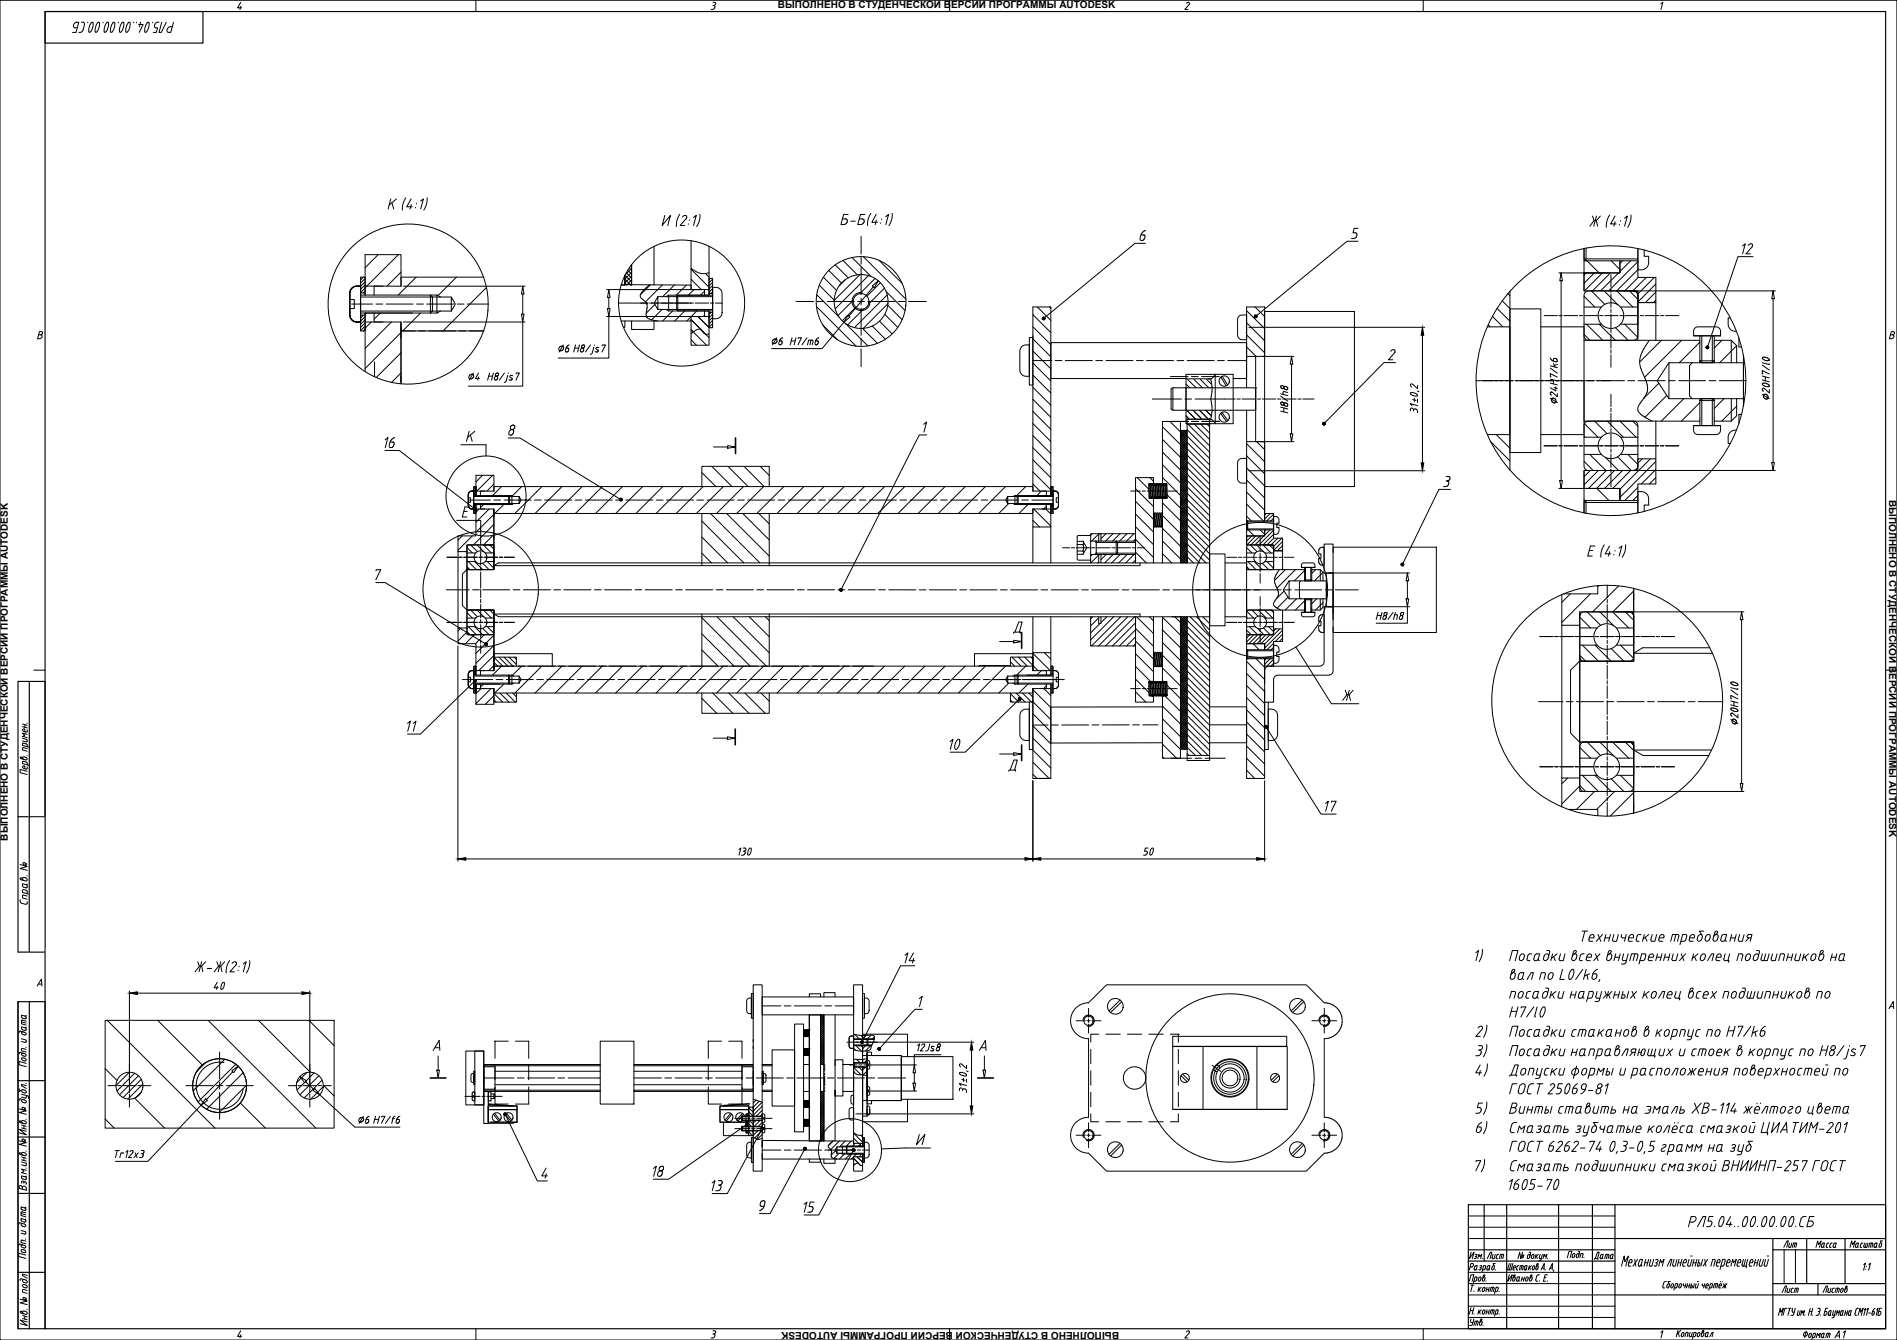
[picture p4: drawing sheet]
<svg xmlns="http://www.w3.org/2000/svg" width="841mm" height="594mm" viewBox="0 0 841 594" stroke-linecap="round" stroke-linejoin="round" font-family="sans-serif">
<defs><g id="words">
<text font-size="8.4" x="14.1" y="402.2" transform="rotate(-90 14.1 402.2)">Справ.</text>
<text font-size="7.5" x="13.1" y="528.8" transform="rotate(-90 13.1 528.8)">Взам.инв.</text>
<g font-size="6.6">
<text x="705.6" y="559.5">Дата</text>
<text x="13.1" y="588.8" transform="rotate(-90 13.1 588.8)">Инв. подл</text>
<text x="812.1" y="594.4">A1</text>
</g>
<g font-size="6.2">
<text x="789.5" y="554.2">Лит</text>
<text x="804" y="554.2">Масса</text>
<text x="818.8" y="554.2">Масштаб</text>
<text x="658.3" y="559.2">Лист</text>
<text x="788.8" y="574.3">Лист</text>
</g>
<g font-size="4.4">
<text x="344.9" y="3.6">ВЫПОЛНЕНО В СТУДЕНЧЕСКОЙ ВЕРСИИ ПРОГРАММЫ AUTODESK</text>
<text x="837.5" y="221.5" transform="rotate(90 837.5 221.5)">ВЫПОЛНЕНО В СТУДЕНЧЕСКОЙ ВЕРСИИ ПРОГРАММЫ AUTODESK</text>
<text x="3.5" y="372.7" transform="rotate(-90 3.5 372.7)">ВЫПОЛНЕНО В СТУДЕНЧЕСКОЙ ВЕРСИИ ПРОГРАММЫ AUTODESK</text>
<text x="496.1" y="590.6" transform="rotate(-180 496.1 590.6)">ВЫПОЛНЕНО В СТУДЕНЧЕСКОЙ ВЕРСИИ ПРОГРАММЫ AUTODESK</text>
</g>
</g></defs>
<!-- layer: AM_5 -->
<g fill="none" stroke="#000" stroke-width=".44">
<path d="M173.2 88.2l-1.1 4.5M173.8 89.9l.8 2.8M175.7 88.2l-3.2 2.7M179.9 87.7a8.5 8.5 0 0 0-1.5 5.5M182.2 88.2l-1.9 3.5h2.5M182.3 90.7l-.5 2M184.2 91.9l-.1 .3M184.7 90.2l-.1 .2M186.5 89.2l1.2-1-1.2 4.5M189.3 87.7a8.6 8.6 0 0 1-1.4 5.5M294.7 95.5l-1.1 4.5 3.6-4.5-1.2 4.5M301.3 95a8.5 8.5 0 0 0-1.4 5.5"/>
<path d="M302.5 96.3a.95 .95 0 0 1 1.4-.8 .95 .95 0 0 1 .2 1.5l-2.6 3h2M305.2 99.2l-.1 .3M305.7 97.5l-.1 .2M307.4 96.5l1.3-1-1.2 4.5M310.3 95a8.5 8.5 0 0 1-1.5 5.5M376 95.1h-2l-1.2 4.5h1.3a1.29 1.29 0 0 0 1.5-1 1.29 1.29 0 0 0-.9-1.5h-1.2M377.2 98.1h2M383.5 95.1h-2l-1.2 4.5h1.2a1.29 1.29 0 0 0 1.6-1 1.29 1.29 0 0 0-.9-1.5h-1.2M386.1 94.6a8.6 8.6 0 0 0-1.5 5.4M388.5 95.1l-2 3.4h2.5M388.5 97.6l-.5 2M390.4 98.8v.3"/>
<path d="M390.9 97.1l-.1 .2M392.7 96.1l1.2-1-1.2 4.5M395.6 94.6a8.8 8.8 0 0 1-1.5 5.4M706 95.8l.7 2-1.9 2.5M707.7 97.8l.6 2.5M707.8 95.8l-1.2 4.5M709.5 95.8l-1.8 2h-1M713.6 95.3a8.7 8.7 0 0 0-1.4 5.5M716 95.8l-1.9 3.5h2.4M716.1 98.3l-.6 2M718 99.5l-.1 .3M718.4 97.8v.2"/>
<path d="M720.2 96.8l1.3-1-1.2 4.5M723.1 95.3a8.5 8.5 0 0 1-1.5 5.5M167.7 112.9l-5.8 5.8M176.6 112.9l-16.7 16.8M278.3 119.8l1.7 1.7M279 118.8l1 1M279.7 117.8l.3 .3M280 117.3v9.1M280 119l-2.8 2.9M290 109.2v17.2M306.4 118.9a8.1 8.1 0 0 0 7.9 2.1M306.4 119.4l7.9 7.9"/>
<path d="M306.4 106.7v21.7M314.3 109.2v21.7v-7.5h1.6v21.9h-1.6v-7.4v15.1h-7.9v-10.7M367.4 119.9l5.6 5.6M370.3 117.4l5.7 5.8M373.7 115.5l6.4 6.3M377.8 114.2l8.4 8.4M381.8 104.8v7.9M381.8 114.2v3M381.8 118.7v12M382.8 113.8l18.8 18.9M389.8 115.5l10.2 10.2M507.9 102.2l-1.1 .6-1 1.4h1.3a1.29 1.29 0 0 1 .2 1.8 1.29 1.29 0 0 1-1.9 .1l.4-1.9"/>
<path d="M507.9 107.9h-4.7l-40.5 33.3M602.1 101.2h-1.7l-.6 2 1.3 .1a1.45 1.45 0 0 1 .3 1.5 1.45 1.45 0 0 1-1.2 .9h-1M602.1 107h-4.9l-40.5 33.3M702.3 115.6h23.8M702.3 114.8h23.8M703.2 110v5.6l-.9-.8v-4.6v10.8M703.6 115.6l5.4 5.4M714.3 115.6l3.9 3.9M719.3 115.6l-1.1 1.2M722.9 115.6l-4.7 4.8M726.1 116l-11.7 11.7M726.1 119.6l-9.4 9.4 7.2 7.1"/>
<path d="M728.9 110.8v2.8h2v2.8a3.2 3.2 0 0 1-3.2 3.2h-1.6v-9.4v12.8h8v11.1h-8v-3.1M772.5 109.1l1.2-1-1.1 4.4M775 108.8a.96 .96 0 0 1 1.4-.8 .96 .96 0 0 1 .3 1.6l-2.7 2.9h2M777.2 113.8h-6.7l-13.5 40.2M155.1 132.8v6.8a3.2 3.2 0 0 0 3.2 3.2h1.6v-4h33.8M155.9 134.8h9.3M156 127.8l1.3-.8 2.6-.2v16h-1.6a3.2 3.2 0 0 1-3.2-3.2v-9.6l.3-1.4zM159.9 126.8h-1.6a3.2 3.2 0 0 0-3.2 3.2v9.6a3.2 3.2 0 0 0 3.2 3.2h1.6h-1.6a3.2 3.2 0 0 1-3.2-3.2v-2.8h2v-4h-2M159.9 126.8h-1.6a3.2 3.2 0 0 0-3.2 3.2v2.8M159.9 137.9h40.2M159.9 131.7h40.2M159.9 129.9h2"/>
<path d="M159.9 139.7h2M161.1 122.9l-1.2 1.2M161.1 139.7l-1.2 1.3M161.9 126.8h7.9M161.9 123.5l-2 2M161.9 124.9l-2 2M161.9 126.3l-2 2M161.9 129.1l-.8 .8M165.8 138.8v4h12M166.7 134.8h3M168.6 138.8l-2.8 2.7M171.2 134.8h12"/>
<path d="M177.8 126.9l-12-.1v4M177.8 120.6l-6.2 6.3M177.8 126.9v-14h-15.9v17.9v-7.9h-2v23.8h2v-7.9v25.9M178.8 126.9h53.9M184.5 122.9l-7.9 7.9M184.7 134.8h3M186.5 138.8l-8 7.9M189.2 134.8h12M190.8 130.8l.9 .9v6.2l-.9 .9zM193.7 130.8h-33.8v-4h-1.6a3.2 3.2 0 0 0-3.2 3.2v2.8M193.7 130.8l1.6 .9M193.7 130.8v8"/>
<path d="M195.3 137.9l-1.6 .9M200.1 131.7l1.8 3.1-1.8 3.1zM202.4 122.9l-8.2 8.2M202.7 134.8h3M207.2 134.8h9.3M214.4 122.9h-36.6v4M215.7 127.4l-19.3 19.3M231.2 139.3h1.1l-.5 3.5zM231.8 126.9l.5 3.5h-1.1zM231.8 130.4v8.9M268.9 128.4h42.5M269.3 136.9h1.2l-.6 3.4z"/>
<path d="M269.9 128.4l.6 3.5h-1.2zM269.9 131.9v5M274.2 134.4h13.1M275.4 126.4h1.6v-4.3v4.3M275.4 126.2l31 .2v2M277.1 122l2.9 3M277.7 120.9l2.3 2.3M280 120.7l-3 3 2.7 2.7M280 122.5l-3 2.9 1 1M280 124.2l-2.2 2.2M280 125.9l-.5 .5M287.9 134.4h19.5"/>
<path d="M288 126.3l-3 2.7a2.29 2.29 0 0 0-1.2 2.2 2.29 2.29 0 0 0 1.7 2 3.2 3.2 0 0 1 1.3 3.7l-.2 1.5a2.62 2.62 0 0 0 2.6 3.5l2.4 .4M288.4 126.3l-4.5 4.4M290.4 135l-3.9 3.8M291.7 131.5v5.7l-1.7-2.8zM291.7 131.5h24.2M291.7 137.2h24.2M293.5 137.2l-4.6 4.6M293.7 126.3l-7.5 7.5M295.2 137.2l1.2 .7M296.4 137.9h17.8M296.4 130.9h17.8M296.4 130.9l-1.2 .6"/>
<path d="M296.4 130.9v7M298.2 137.9l-4.4 4.4M299 126.3l-5.2 5.2M300.5 130.9v7M303.6 137.9l-4.5 4.4M304.3 126.4l-4.5 4.5M306.4 128.4h6v2.5M306.4 128.3l.1 .1M306.4 123.8l4.5 4.6M307.7 128.4l-2.5 2.5M308.2 134.4h6M308.9 137.9l-2.4 2.4"/>
<path d="M312.4 137.9v2.4h-6v2h-31M312.4 128.4h1.9M312.4 129.1l-1.8 1.8M312.4 139.8l-.6 .5M312.8 121.3l1.5 1.6M314.3 130.1h1.6M314.3 138.6h1.6M314.9 123.4l-.6 .5M314.9 134.4h1.5M315.2 138.6l-.9 .8M315.9 127.4a3.1 3.1 0 0 1 4.2 2.8v8.3a3.1 3.1 0 0 1-4.2 2.8zM315.9 130.9h-15.4l-.5 .6v5.7l.5 .7h15.4"/>
<path d="M315.9 126.6l-1.6 1.6M315.9 123.8l-1.6 1.5M315.9 125.2l-1.6 1.6M315.9 128l-1.6 1.6M315.9 129.4l-.7 .7M315.9 139.2l-1.6 1.6M317.2 134.4h3.1M352.9 133.7h7.9M362 135.9l17.5 17.6M362.1 130.7l9.9 9.9M362.3 133.7h3M363.2 126.4l6.6 6.6"/>
<path d="M365 122.9l5.9 5.8M366.8 133.7h12M374.8 124l-2.7 2.7M375.9 139.8l.9 .8-2.7 2.3zM378.3 133.1l-6.7 6.8M379.4 136.2l-6 6M380.3 133.7h3M381.2 121.7l-11.4 11.5M381.8 132.2v3M381.8 136.7v12M382.2 129.7a4 4 0 0 0-4.4 3.3 4 4 0 0 0 3.1 4.6 4 4 0 0 0 4.8-2.9M382.9 137l-7.1 7"/>
<path d="M384.8 133.7h12M385 122.2l-14.7 14.7M386.7 126.8l2.7-2.3-1.8 3zM387.2 127.1l-10.8 13.1M388 123.5l-6.8 6.7M390.3 125.3l-6 6M392.1 127.7l-7 7.1M392.3 139.4l5.7 5.8M392.9 129.3l8.4 8.4M393.3 130.7l-14.5 14.5M393.6 135.4l6.4 6.3M393.7 134.7l-11 10.9"/>
<path d="M398.3 133.7h3M402.8 133.7h7.8M457.9 139.5l8 8M459.9 136.1l6 6M465.2 136.1l.7 .6M552.7 137.7l8 8M556.2 139.9l.5 .4-.6 .2M556.3 139.8l.4 .5-.5 .4M556.4 136.1l4.3 4.2M556.5 139.7l.2 .6-.3 .5M556.7 139.7l-.2 1.2M556.9 139.7h.1"/>
<path d="M557.2 139.9l-.5 .4 .6-.3M560.7 138.1h39.8v77.6h-39.8zM663.7 136.7l5.7 5.7M666 133.4l3.4 3.4M668.5 130.2l.9 .9M669.4 136.9h13.7v63.7h-13.7zM669.4 129.1v79.3M684.6 139.9h5.8M691.1 121h22.1M691.2 139.9h1.5M692.1 121l.6 3.5h-1.2zM692.1 124.5v88.6"/>
<path d="M693.4 139.9h6M700.2 139.9h1.5M702.3 121h15.9v-5.4v5.4h-15.9v8M702.3 121v8h21.9a1.99 1.99 0 0 1 1.9 2M702.3 136.1h7.7M702.3 131.3l4.7 4.8M702.4 139.9h6M702.8 129.6l1.5-.6h19.9a1.99 1.99 0 0 1 1.9 2v17.9a1.99 1.99 0 0 1-1.9 2h-19.9a1.99 1.99 0 0 1-2-2v-17.9zM703.3 121l-1 1M705.5 129l6 5.9M706.8 121l-4.5 4.6M709.2 139.9h1.5"/>
<path d="M710.4 121l-8 8M711.2 129l6.2 6.2M711.4 139.9h6M714 121l-8 8M714.2 124.4l-4.6 4.6M714.2 127.9l-1 1.1M714.2 121.8v5.5M714.2 128.1v1.5M714.2 130.3v6M714.2 137.1v1.5M714.2 139.3v6M717.5 121l-3.1 3.2"/>
<path d="M718.2 139.9h1.5M718.2 129h6a1.99 1.99 0 0 1 1.9 2v12.7h-7.7M718.4 136.1h7.7M720.4 139.9h6M722.4 129l3.7 3.7M722.8 129h64.3M726.1 131v-2h-1.9a1.99 1.99 0 0 1 1.9 2v19.9M726.1 134.1h8v16.8M726.3 123l-6 6M727.2 139.9h1.5M729.4 139.9h6M729.9 123l-6 6"/>
<path d="M733.4 123l-7.3 7.4M734.1 125.9l-8 8M734.1 129.5l-4.7 4.6M734.1 133.1l-1.1 1M736.2 139.9h1.5M738.4 139.9h5.9M786.1 129l.6 3.5h-1.2zM786.1 132.5v72.6M161.9 142.8h7.9M161.9 140.4l-2 2M161.9 141.8l-2 2M161.9 143.2l-2 2"/>
<path d="M161.9 144.6l-2 2M161.9 146l-.8 .7M164.6 142.8l-2.7 2.7M173.5 142.8l-11.6 11.6M177.8 142.8v3.9h36.6h-6.3M177.8 147.5l-15.9 15.9M177.8 156.4l-11 11M177.8 146.7h6.3M177.8 142.8v27.4M178.8 142.8h53.9M185.6 146.7h3M190.1 146.7h12"/>
<path d="M203.6 146.7h3M214.5 146.6l-.2 .1M231.8 142.8v28.4h-24.2M248.2 153.8a1.01 1.01 0 0 1 1.7 .2 1.01 1.01 0 0 1-.9 1.4 .91 .91 0 0 1-1.2-.3 .91 .91 0 0 1 .4-1.3zM249.7 152.9l-1.8 3.2M252.4 152.9l-.9 .6-.5 .8h.6a.83 .83 0 0 1 .4 1.3 .83 .83 0 0 1-1.4 0l.4-1.3M254.8 154.3h1.7M255.2 152.9l-.9 3.2M256.9 152.9l-.8 3.2M258 153.2a.68 .68 0 0 1 1.2 .1 .68 .68 0 0 1-.7 1h-.2a.83 .83 0 0 1 .3 1.3 .83 .83 0 0 1-1.3 0l.3-1 .7-.3-.5-.3zM261.8 152.9l-2.3 3.2M263.2 154l-.7 2.6-.8 .5"/>
<path d="M263.5 152.9v.2M265.5 154.1l-.9-.1-.4 .4 1 .9a.78 .78 0 0 1-.5 .9 .78 .78 0 0 1-.9-.3M266.9 153.3l.1-.4h1.4l-1.5 3.2M268.9 140.3h42.5M269.9 140.3v18.4h-22.4M277 142.3v2.8h-.6M280 142.3v3.8h10v-3.8M306.4 148l3.1-2a2.2 2.2 0 0 1 2.5 1.6 2.14 2.14 0 0 0 2.3 .5M306.4 150.7l2.4 2.3M306.4 146.2l1 1M306.4 141.7l6.4 6.5M306.4 140.4l-1.9 1.9"/>
<path d="M307.6 147.4l5.6 5.6M309.5 140.3l4.8 4.9M312.4 140.3h1.9M312.9 148.2l1.4 1.5M313.9 140.3l.4 .5M315.9 140.6l-1.6 1.6M315.9 142l-1.6 1.7M315.9 143.5l-1.6 1.5M315.9 144.9l-.4 .4M342.8 150.7a1.01 1.01 0 0 1 1.7 .1 1.01 1.01 0 0 1-.9 1.5 .91 .91 0 0 1-1.2-.4 .91 .91 0 0 1 .4-1.2zM344.4 149.7l-1.9 3.2M347 149.7l-1.5 1.4h.7a.83 .83 0 0 1 .4 1.3 .83 .83 0 0 1-1.4 0l.3-1.3"/>
<path d="M350.8 151.1h1.7M351.2 149.7l-.9 3.2M352.9 149.7l-.8 3.2M353.8 150.1l.1-.4h1.4l-1.5 3.2M357.8 149.7l-2.3 3.2M358 152.9l.5-2.1 1.9 .2-.3 1.9M359.6 150.8l-.6 2.1M363 149.7l-.9 .6-.5 .8h.7a.83 .83 0 0 1 .3 1.3 .83 .83 0 0 1-1.3 0l.3-1.3M364.8 144.1l6.5 6.5M374.1 142.9l-9.6 11.7h-22.4M374.8 143.4l10 9.9M381.8 150.2v3"/>
<path d="M381.8 154.7v7.8M382.4 145.6l6.6 6.6M386.7 144.5l5.9 5.9M389.9 142.4l5.6 5.6M453.1 153.5l1.3-.6h1.9v13.9a3.1 3.1 0 0 1-4.2-2.8l.1-8.8zM457.9 148.8v21.9h-1.6v-21h1.6M457.9 144.9l8 7.9M457.9 150.2l8 8M457.9 155.6l8 7.9M457.9 159.9h8.4M462.1 141l.6 .2zM462.1 141l.6 .2h-.6"/>
<path d="M462.2 140.8l.5 .4-.6 .2M462.3 140.7l.4 .5-.5 .4M462.5 140.6l.2 .6-.3 .5M462.7 140.6l-.2 1.2M462.9 140.6l.1 .1M462.9 141.8l-.2-.6v.6M463.2 140.8l-.5 .4 .6-.2M463.2 141.5l-.5-.3 .4 .5M463.3 141.2h-.6l.6 .1M467.8 159.9h3M472.3 159.9h12M485.8 159.9h3"/>
<path d="M490.3 159.9h12M503.8 159.9h3M508.3 159.9h12M521.8 159.9h3M526.3 159.9h12M539.8 159.9h3M544.3 159.9h8.4M549.3 140.2l1-.5h2.4v10.9h-2a2.02 2.02 0 0 1-2-2v-7zM552.7 158h20.9M552.7 143.1l8 8M552.7 148.5l8 7.9M552.7 153.8l4.2 4.2"/>
<path d="M553.7 145.1h77.9M556.1 140.1l.6 .2zM556.1 140.1l.6 .2h-.6M556.7 158v37.8h4v35.1v-3.2h3.9v10.9h4v5.6h-4v-1.6M556.9 140.8l-.2-.5v.6M557.2 140.6l-.5-.3 .4 .5M557.3 140.2l-.6 .1 .6 .1M560.7 158v-21.9h-8v35.8M572.6 158l.6 3.5h-1.2zM616.5 155.8a.95 .95 0 0 1 1.4-.8 .95 .95 0 0 1 .3 1.5l-2.7 3h2M630.6 148.6v56.6M659.4 144.9h10v47.8h-10"/>
<path d="M659.8 144l.8 .9M661.6 140.2l4.7 4.7M683.1 144.9h19.2v47.8h-19.2M687.3 158.7l.5 .8 .9 .6M688.8 159l.1-.1a.91 .91 0 0 1 1.2 .3 .91 .91 0 0 1-.2 1.2l-1.2-.3zM702.3 150.9h51.3M702.3 143.7h7.7M702.3 148.2l2.6 2.7M703.4 143.7l7.1 7.2M709 143.7l7.2 7.2M714.2 146.1v1.5M714.2 148.3v6"/>
<path d="M714.2 155.1v1.5M714.2 157.3v5.5M716.2 145.3l5.6 5.6M720.3 143.7l5.7 5.8M725.9 143.7l.2 .3M731.2 150.9l-1.6 2.3a10.9 10.9 0 0 0-1.4 12.1l1.4 3.1a7.6 7.6 0 0 1-1.6 9.2l-.8 1.1a3.3 3.3 0 0 0 1.1 5.7l4.2 2.3M736.6 150.9l-9.7 9.6M745.5 150.9l-16.4 16.4M750.8 148.9h2.8v11.9M751.4 145.5l1.4-.6h8a1.99 1.99 0 0 1 2 2v2h-12l.1-2.4zM753.6 148.9h6.4v11.9M753.6 151.7l-9.1 9.1"/>
<path d="M754.5 148.9v11.9M756.3 154h.7M756.4 153.8l.6 .2-.6 .2M756.5 153.6l.5 .4-.5 .4M756.6 153.5l.4 .5-.4 .5M756.8 153.4v1.2M757 153.4h.2M757.2 154.6l-.2-.6-.1 .6M757.3 153.5l-.3 .5M757.4 154.4l-.4-.4 .3 .5M757.5 153.6l-.5 .4 .6-.2M757.6 154h-.6l.6 .2"/>
<path d="M759.1 148.9v11.9M760 150.9h7.5l2.4 2.4M760 148.9h2.8M763.4 150.9l-3.4 3.4M767.1 140.9h-.9v2.8a3.2 3.2 0 0 0 3.7 3.2M767.5 150.9v9.9M769.9 153.3v7.5M769.9 153.3l-7.5 7.5M771 149.9v4h1.1M772.9 157.5v22.6M781.3 158.5a2.22 2.22 0 0 1 3.1 1.3 2.22 2.22 0 0 1-3.1-1.3zM166.1 160.4v6.6"/>
<path d="M177.8 165.3l-4.2 4.2M208.3 166.3a1 1 0 0 1 1.7 .1 1 1 0 0 1-.9 1.5 .9 .9 0 0 1-1.2-.4 .9 .9 0 0 1 .4-1.2zM209.9 165.4l-1.9 3.1M212.1 165.4l-1.3 2.4h1.7M212.2 167.1l-.4 1.4M216.6 166.8h1.8M217 165.4l-.8 3.1M218.8 165.4l-.9 3.1M219.9 165.7a.72 .72 0 0 1 .9-.2 .72 .72 0 0 1 .2 1 .72 .72 0 0 1-.9 .3 .83 .83 0 0 1 .3 1.2 .83 .83 0 0 1-1.3 0l.4-.9 .6-.3-.5-.3zM223.6 165.4l-2.2 3.1M225.1 166.4l-.8 2.7-.7 .5M225.4 165.4l-.1 .2"/>
<path d="M227.3 166.6l-.9-.2-.4 .4 1.1 1a.78 .78 0 0 1-.5 .8 .78 .78 0 0 1-1-.3M228.8 165.7l.1-.3h1.4l-1.6 3.1M457.9 160.9l8 8M457.9 166.3l8 8M457.9 171.7l8 7.9M457.9 177l8 8M510.9 176.9h12.9M518.9 167h7.8M520 171.9h5.8v10h-5.8M520 171.9l-.8 .6v8.8l.8 .6M520 171.9v10M525.3 176.9h3"/>
<path d="M525.8 171.9h30.9v10h-30.9M525.8 166h20.9v21.8h-20.9zM525.8 168h11a17.2 17.2 0 0 1 0 8.9 17.2 17.2 0 0 1 0 9h-11M525.8 167.8h-59.9v-15.9h86.8v15.9h-6M525.8 170.3l1.7 1.6M526.5 168.2l3.8 3.7M528.2 167h3M529.3 168.2l3.8 3.7M529.8 176.9h17.8M532.2 168.2l3.7 3.7M532.7 167h7.9M535 168.2l2.1 2.1"/>
<path d="M535.6 168l1.7-.3 1.5-1.7v21.8l-1.5-1.7-1.7-.2M544.3 170.7l-2.4-3.9-.6 .4 2.3 3.8M548.4 176.9h1.5M550.7 176.9h5.9M556.7 171.9h.1M556.7 171.9v10M557.4 176.9h1.5M559.6 176.9h6M566.4 176.9h1.5M567.8 175.6l3.1 2.3M567.8 174.6l3.1 .8M568.6 176.9h6.1"/>
<path d="M569.3 178.7a.89 .89 0 0 1 1.3 .2 .89 .89 0 0 1-.2 1.2 1.01 1.01 0 0 1-1.1-1.4zM569.3 171.4a.88 .88 0 0 1 1.3 .1 .88 .88 0 0 1-.2 1.3 1 1 0 0 1-1.1-1.4zM570.9 174l-1.8-.4-.3 1.3M572.6 161.5v30.8M575.4 176.9h1.5M577.6 176.9h4.9M618.7 160.8h-5.1l-26.6 27M625.3 174.2a2.3 2.3 0 0 1 3.1 1.2 2.3 2.3 0 0 1-3.1-1.2zM626.3 177.1l1.4 .4M627 176.6v1.4M628.4 179.8l-3.1-.8 .7 .9M628.4 170.9v1.4l-2-1.9a.67 .67 0 0 0-1.1 .2 .67 .67 0 0 0 .5 1"/>
<path d="M628.4 177v1.4M628.4 173.3l.7 .4M654.4 168.8h16.4M671.6 168.8h17.2M687.3 176.6l3.1 1.9M687.3 169.8l3.1 .9M687.3 168.1l3.1 .8M687.3 163.2l3.1 2.2M687.3 162.2l3.1 .8M687.6 167.1l-.3-.1v-1.4l3.1 1.6M688 176.7a1.11 1.11 0 0 1 1.6 .4 1.11 1.11 0 0 1-.5 1.5 1.29 1.29 0 0 1-1.1-1.9zM688.7 168.5v1.7"/>
<path d="M688.7 161.1l.7 1.6M689 171.9l1.4 .3M689.6 168.8h17.2M689.7 171.5v1.8l-2.4-1.4M690.4 174.5v1.4l-2-1.9a.68 .68 0 0 0-1.2 .2 .68 .68 0 0 0 .6 1M690.4 161.6l-1.4 .3M702.3 168.8v17.9h51.3M707.6 168.8h12.6M714.2 174.7v5.5M721.7 168.8h3M726.2 168.8h12M735.4 169.9l-6.7 6.7"/>
<path d="M739 175.3l-9.7 9.7M739.7 168.8h3M739.9 160.8l-5.2 8 5.2 8h10.4M744.2 168.8h12M746.5 176.8l-10 9.9M750.3 160.8h-10.4v16M753.6 176.8v11.9h-2.8M753.6 178.5l-8.2 8.2M753.6 160.6l-.2 .2M754.5 176.8l-.9 .8h6.4l-.9-.8M754.5 176.8v11.9M754.5 160.8l-.9-.8h6.4l-.9 .8"/>
<path d="M754.5 160.8h4.6M754.5 176.8h4.6M757.7 168.8h3M759.1 176.8v11.9M760 176.8v11.9h-6.4M762.2 168.8h11.8M764.3 176.8l-4.3 4.3M767.5 176.8v9.9M769.9 176.8v7.5l-2.4 2.4h-7.5M769.9 160.8h-19.6l-1.3 1.2v13.5l1.3 1.3h19.6M769.9 160.8h3v16h-3M781.3 160.8l2.8 .8 .3-.3"/>
<path d="M781.3 174.9l3.1 1.9M781.3 168.5l3.1 .8M781.3 166.7l3.1 .9M781.3 161.9l3.1 2.2M781.3 170a2.21 2.21 0 0 1 3.1 1.3 2.25 2.25 0 0 1-3.1-1.3zM781.6 165.8l-.3-.1v-1.4l3.1 1.5M782 175a1.12 1.12 0 0 1 1.6 .4 1.12 1.12 0 0 1-.5 1.5 1.31 1.31 0 0 1-1.1-1.9zM782.7 167.1v1.7M784.4 172.8v1.4l-2.1-1.9a.69 .69 0 0 0-1.1 .2 .69 .69 0 0 0 .6 1M170.7 195l1.3-1-1.2 4.5M170.7 199.7h6.3l33.5 26M175 194l-1.1 .6-.9 1.4h1.2a1.29 1.29 0 0 1 .2 1.8 1.29 1.29 0 0 1-1.8 .2l.4-2"/>
<path d="M204.3 197.2h11.2v5M208 191.2l-1.2 4.5M208.5 192.9l.8 2.8M210.5 191.2l-3.2 2.7M225.3 194.2h5.2l44.7 27.3M226.5 188.9a1 1 0 0 1 1.8 .1 1 1 0 0 1-1.1 1.4l-.2 .1a1.23 1.23 0 0 1 .4 1.8 1.23 1.23 0 0 1-1.8 .1 1.66 1.66 0 0 1 1.4-1.9 .83 .83 0 0 1-.8-.6 .83 .83 0 0 1 .3-1zM316.3 198.2h6.3M322.6 197.6l3.5 .6-3.5 .5zM409.6 188.1l1.2-1-1.2 4.5M410.8 192.8h-3.2l-34.7 68.7M457.9 182.4l8 8M457.9 187.8l8 7.9"/>
<path d="M457.9 193.1l8 8M457.9 198.5l8 8M515.4 189.2l7.9 7.9 3-3M515.4 194.8l7.9 7.9M518.7 186.9l4.6 4.6M518.9 186.9h8.1M523.3 194.3l3 2.9M523.3 191l3 3M523.3 191.8l3 3M523.3 192.7l3 2.9M523.3 193.5l3 2.9M523.3 195.1l3 3"/>
<path d="M523.3 195.9l3 3M523.3 196.7l3 3M523.3 197.5l3 3M523.3 198.3l3 3M523.3 199.2l3 2.9M523.3 200l3 2.9M523.3 190.8l3 .1-3 3M523.3 196.3l3-3 10 10M523.9 190.8l-.6 .6M524 190.8l2.3 2.4M524.7 190.8l-1.4 1.4M524.8 190.8l1.5 1.6"/>
<path d="M525.5 190.8l-2.2 2.2M525.6 190.8l.7 .8M525.8 184.4l1.2 1.2M526.1 181.9l3.8 3.7M526.3 188.1h10M526.3 191.7l-3 3M526.3 192.5l-3 3M526.3 194.9l-3 3M526.3 195.8l-3 2.9M526.3 196.6l-3 3M526.3 197.4l-3 3M526.3 198.2l-3 3"/>
<path d="M526.3 199.8l-3 3M526.3 185.9v63.7M526.3 190.5l10 10M526.3 196.1l10 10M526.7 188.1l9.6 9.5M528.2 186.8l3.3 .1M529 181.9l3.7 3.7M529.5 188.1l6.8 6.7M531.8 181.9l3.7 3.7M532.4 188.1l3.9 3.9M533 186.9h7.6M534.6 181.9l2.4 2.4"/>
<path d="M535.2 188.1l1.1 1.1M536.3 185.9v151.3h-10v-63.8M540.6 186.8h-7.9M544.4 186.5l-2.7-3.7-.6 .5 2.7 3.6M552.7 195.8h20.9M552.7 196.7l8 8M552.7 181.9v55.7M557.1 195.8l3.6 3.5M567.8 182.2l3.1 .9M567.8 180.5l3.1 .8M569.2 180.9v1.7M572 192.3h1.2l-.6 3.5z"/>
<path d="M586.4 187.7l.6 .1M586.4 187.6l.6 .2-.6 .1M586.5 187.4l.5 .4-.6 .3M586.7 187.3l.3 .5-.5 .5M586.9 187.2l-.2 1.2M586.9 188.4l.1-.6 .1 .6M587.1 187.2l.1 .1M587.4 188.3l-.4-.5 .3 .6M587.4 187.4l-.4 .4M587.5 187.5l-.5 .3 .6-.1M587.6 187.9l-.6-.1 .5 .3M626.7 181.8v.4"/>
<path d="M626.7 181.8a.72 .72 0 0 0-.5-.9 .72 .72 0 0 0-.9 .5v.7M627.4 181.3l.6 .2 .4 .8M627.4 181.3l-.5 .1-.2 .4M628.4 182.3v.7M660.8 195.7l8.6 8.6M663.4 192.7l6 6M669 192.7l.4 .4M684.6 197.6h5.8M691.2 197.6h1.5M693.4 197.6h6M700.2 197.6h1.5M702.3 193.8h7.7"/>
<path d="M702.3 193.3l.5 .5M702.4 197.6h6M702.5 187.8l5.9 6M702.8 187.3l1.5-.6h19.9a1.95 1.95 0 0 1 1.9 2v17.9a1.95 1.95 0 0 1-1.9 2h-19.9a1.95 1.95 0 0 1-2-2v-17.9zM706.9 186.7l5.6 5.5M709.2 197.6h1.5M711.4 197.6h6M712.6 186.7l7.1 7.1M714.2 181v1.5M714.2 183.3v5.9M714.2 190v1.5M714.2 192.2v6.1"/>
<path d="M714.2 199v1.5M718.2 197.6h1.5M718.2 186.7l7.1 7.1M718.4 193.8h7.7M720.4 197.6h6M723.8 186.7l2.3 2.3M727.2 197.6h1.5M729.4 197.6h6M734.1 186.7v16.7M736.2 197.6h1.5M738.4 197.6h5.9M750.8 188.7h12v2a2.02 2.02 0 0 1-2 2h-8a1.99 1.99 0 0 1-2-2z"/>
<path d="M760 188.7h2.8M769.9 190.7a3.3 3.3 0 0 0-3.7 3.2v2.8h.9M769.9 180.1l-6.6 6.6M771 183.7h1.1h-1.1v4M208.2 218.1l1.8-.4v8a1.82 1.82 0 0 1-2.4-1.6v-4.8zM210 217.7a1.8 1.8 0 0 0-2.4 1.6 11.3 11.3 0 0 0 .2 5.5l.7 .7 1.5 .2a1.82 1.82 0 0 1-2.4-1.6v-1.4h1v-2h-1M210 217.7a1.8 1.8 0 0 0-2.4 1.6v1.4M210 219.2h1M210.6 215.7l-.6 .6M211 217.7h4M211 216l-1 1M211 216.7l-1 1"/>
<path d="M211 217.4l-1 1M211 218.8l-.3 .4M213.9 210.7l-2.9 2.9M218.4 210.7l-8.4 8.4M219 217.7h-6v2M219 217.7v-7h-8v9v-4h-1v12h1v-4v13.9h-7.9v7h3.9v-3M219 214.6l-3.1 3.1M222.3 215.7l-3.9 4M225.5 219.7l.5 .4v3.1l-.5 .5zM226.9 219.7h-16.9v-2a1.8 1.8 0 0 0-2.4 1.6v1.4M226.9 219.7v4M226.9 219.7l.8 .4"/>
<path d="M231.3 215.7l-4.1 4.1M240.2 215.7l-11.9 11.9M249.2 215.7l-12 11.9M258.1 215.7l-11.9 12-12.1-.1M267 215.7l-11.9 12M276 215.7l-12 12M284.9 215.7l-11.9 12M293.8 215.7l-11.9 12M302.8 215.7l-11.9 12M311.2 215.7v-9h29.8v9M311.2 209.5l6.2 6.2M311.7 215.7l-11.9 12"/>
<path d="M315.6 206.7l8.9 9M320.7 215.7l-12 11.9M322.7 206.7l9 9M329.6 215.7l-11.9 11.9M329.9 206.7l8.9 9M337 206.7l4 4.1M338.5 215.7l-11.9 11.9M347.5 215.7l-12 11.9M356.4 215.7l-11.9 11.9M365.4 215.7l-12 11.9M374.3 215.7l-11.9 11.9M383.2 215.7l-11.9 11.9"/>
<path d="M392.2 215.7l-12 11.9M401.1 215.7l-11.9 11.9M410 215.7l-11.9 11.9M419 215.7l-11.9 11.9M427.9 215.7l-11.9 11.9M436.9 215.7l-12 11.9M445.8 215.7l-11.9 11.9M450 219.7v4M450 219.7h16.9M450 219.7l-.8 .4M454.7 215.7l-3.9 4M457.9 217.7v-2h-238.9v2"/>
<path d="M457.9 217.7v-81.6h8v83.6v-4h1v12h-1v-4v9.9h-8v-7.9M457.9 217.7h6v2M457.9 203.8l8 8M457.9 209.2l8 8M457.9 214.6l3.2 3.1M461.7 217.7l-2 2M465.9 219.2h1M466.5 215.7l-.6 .6M466.9 217.7a1.78 1.78 0 0 1 2.4 1.6v4.8a1.8 1.8 0 0 1-2.4 1.6zM466.9 217.7a1.78 1.78 0 0 1 2.4 1.6v4.8a1.8 1.8 0 0 1-2.4 1.6 1.8 1.8 0 0 0 2.4-1.6v-1.4h-1v-2h1v-1.4a1.78 1.78 0 0 0-2.4-1.6zM466.9 216.7l-1 1h-4M466.9 216l-1 1"/>
<path d="M466.9 217.4l-1 1M466.9 218.1l-1 1M466.9 218.8l-.4 .4M501.3 217.7h4.3M503.4 216.6l8 8M504.2 211.7l5.2 5.3M506.3 217.7h1.5M508.6 217.7h6M509.6 214.5l-.2 .2M509.7 214.5l-.3 .1 .2 6 .3-.3M509.7 214.5l.1 .1M509.7 214.6l-.3 .3"/>
<path d="M509.8 211.7l1.6 1.6M509.8 214.6l-.3 .5M509.9 214.7l-.4 .4M509.9 214.8l.3 5.8-.3 .3M509.9 214.8l-.3 .3M510.1 214.6l.5 .2 .3 5.8-.3 .3-.3-.3zM510.3 214.5l-.3 .3M510.4 214.6l-.4 .3M510.5 214.6l-.4 .4M510.5 214.7l-.3 .4M510.6 214.8l-.3 .3M510.7 214.7l.6 .1 .4 5.8-.3 .3-.3-.3z"/>
<path d="M510.7 214.9l.4-.3-.3 .4M511 214.5l-.3 .3M511.3 214.7l-.4 .4M511.3 214.8l-.3 .3M511.5 214.7l.5 .1 .4 5.8-.3 .3-.3-.3zM511.7 214.5l-.3 .3M511.9 214.6l-.4 .3M512 214.6l-.5 .4M512 214.7l-.4 .4M512 214.8l-.3 .3M512.2 214.7l.6 .1 .3 5.8-.3 .3-.3-.3zM512.5 214.5l-.3 .3"/>
<path d="M512.6 214.6l-.4 .3M512.7 214.6l-.4 .4M512.7 214.7l-.3 .4M512.8 214.8l-.3 .3M512.9 214.7l.6 .1 .4 5.8-.3 .3-.3-.3zM513.2 214.5l-.3 .3M513.3 214.6l-.4 .3M513.4 214.6l-.4 .4M513.5 214.7l-.4 .4M513.5 214.8l-.3 .3M513.7 214.7l.5 .1 .4 5.8-.3 .3-.3-.3zM513.9 214.5l-.3 .3"/>
<path d="M514.1 214.6l-.4 .3M514.1 214.6l-.4 .4M514.2 214.7l-.4 .4M514.2 214.8l-.3 .3M514.4 214.7l.6 .1 .3 5.8-.3 .3-.3-.3zM514.4 214.9l.4-.3-.3 .4M514.7 214.5l-.3 .3M514.9 214.7l-.4 .4M515 214.8l-.3 .3M515.2 214.6l.5 .2 .4 5.8-.3 .3-.3-.3zM515.3 217.7h1.5M515.4 214.5v-27.6h7.9v62.7"/>
<path d="M515.4 214.5h2v6.4h-2v28.7M515.4 200.4l7.9 8M515.4 206.1l7.9 7.9M515.4 211.7l7.9 7.9M515.4 214.5l-.3 .3M515.5 214.6l-.4 .3M515.6 214.6l-.4 .4M515.7 214.7l-.4 .4M515.7 214.8l-.3 .3M516 214.6l.4 .2 .4 5.8-.3 .3-.3-.3zM516.1 214.5l-.3 .3M516.3 214.6l-.4 .3"/>
<path d="M516.3 214.6l-.4 .4M516.4 214.7l-.4 .4M516.4 214.8l-.3 .3M516.6 214.9l.4-.3-.3 .4M516.9 215.1l.3-.3 .2 5.6M516.9 214.5l-.3 .3 .3 5.8M517.1 214.7l-.4 .4M517.4 219.3l8.9 8.8M517.6 217.7h4.3M523.3 215.4l3 3M523.3 200.8l3 3M523.3 201.6l13 12.9"/>
<path d="M523.3 202.4l3 3M523.3 203.2l3 3M523.3 204l3 3M523.3 204.8l3 3M523.3 205.6l3 3M523.3 206.5l3 3M523.3 207.3l13 12.9M523.3 208.1l3 3M523.3 208.9l3 3M523.3 209.7l3 3M523.3 210.5l3 3M523.3 211.3l3 3"/>
<path d="M523.3 212.2l3 3M523.3 213l3 3M523.3 213.8l3 3M523.3 214.6l3 3M523.3 216.2l3 3M523.3 217l3 3M523.3 217.9l3 2.9M523.3 218.7l3 3M523.3 219.5l3 3M523.3 202l3-3 10 9.9M526.3 213l10 10M526.3 200.6l-3 3"/>
<path d="M526.3 201.5l-3 2.9M526.3 202.3l-3 2.9M526.3 203.1l-3 3M526.3 203.9l-3 3M526.3 204.7l-3 3M526.3 205.5l-3 3M526.3 206.3l-3 3M526.3 207.1l-3 3M526.3 208l-3 2.9M526.3 208.8l-3 2.9M526.3 209.6l-3 2.9M526.3 210.4l-3 3"/>
<path d="M526.3 211.2l-3 3M526.3 212l-3 3M526.3 212.8l-3 3M526.3 213.6l-3 3M526.3 214.5l-3 2.9M526.3 215.3l-3 2.9M526.3 216.1l-3 3M526.3 216.9l-3 3M526.3 217.7l-3 3M526.3 218.5l-3 3M526.3 219.3l-3 3M526.3 201.8l10 9.9"/>
<path d="M526.3 207.4l10 10M526.3 215.9l10 9.9M526.3 218.7l10 9.9M549.3 203.8l1-.5 2.4-.1v11h-2a2.02 2.02 0 0 1-2-2v-7zM552.7 202.1l8 8M552.7 207.4l8 8M552.7 212.8l8 8M552.7 218.2l8 7.9M553.7 208.7h77.9M641.1 213.2h.5M641.1 211.2h1a1 1 0 0 1 .8 1.1 1 1 0 0 1-1.1 .9M641.8 213.3a1.44 1.44 0 0 1 .4 1.5 1.44 1.44 0 0 1-1.3 .9h-1"/>
<path d="M641.8 213.2h-.2l.2 .1M643.1 217h-5.2l-16.2 33.3M691.1 216.5h22.1M691.5 213.1h1.2l-.6 3.4zM702.3 208.6v7.9h15.9v5.4v-5.4h-15.9v10.9v-4.6l.9-.9h-.9M702.3 201.5h7.7M702.3 204.5l4 4.1M704.8 201.5l7.2 7.1M705 208.6l-2.7 2.8M708 216.5l5.4 5.4M708.6 208.6l-6.3 6.4M711.8 202.8l5.8 5.8"/>
<path d="M712.2 208.6l-8 7.9M714.2 210.2l-6.4 6.3M714.2 213.7l-2.8 2.8M714.2 201.2v6.1M714.2 208v1.5M714.2 210.2v5.5M715.8 208.6l-1.4 1.4M717.1 202.5l6.1 6.1M718.4 201.5h7.7M719.3 208.6l-4.9 4.9M721.7 201.5l4.4 4.4M726.1 206.6v-3.2h8v11.2h-8v12.8v-9.5h1.6a3.2 3.2 0 0 1 3.2 3.2v2.8h-2v2.9"/>
<path d="M726.1 206.6a1.95 1.95 0 0 1-1.9 2h-21.9v7.9M726.1 206.6v2h-2.1M726.1 216.1l-5.8 5.8M726.1 219.7l-2.2 2.2M728.1 203.4l-2 2M731.7 203.4l-13.5 13.5M734.1 204.6l-15.9 15.9M734.1 208.1l-6.4 6.5M734.1 211.7l-2.8 2.9M785.5 205.1h1.2l-.6 3.5zM787.1 208.6h-64.2l-7.9 7.9M202.5 230.7h10.6v10.9"/>
<path d="M204.9 237.6l-1.8 1.9M205.6 226.7h1.5M207.6 220.7v3.4a1.82 1.82 0 0 0 2.4 1.6v-2h16.9M208 221.7h9.5M208.1 224.7h-2l-1.2 4.5h2M209.4 237.6l-6.3 6.3M209.9 225.7h.6M210 225.5l.5 .2-.6 .2M210 220.1h20.1M210 223.2h20.1M210 224.1h1M210 225.3l.5 .4-.5 .3"/>
<path d="M210.2 225.2l.3 .5-.4 .5M210.4 225.1l-.1 1.2M210.5 225.7l.2 .6M210.5 225.1h.2M210.6 224.1l-.6 .7M210.9 225.2l-.4 .5 .6-.4M211 225.7h4M211 224.5l-1 1M211 225.2l-1 1M211 225.9l-1 1M211 226.6l-1 1M211 227.3l-.3 .4"/>
<path d="M211 226.1l-.1 .1M211.1 225.9l-.6-.2 .6 .2-.6-.2v.6M211.1 225.5l-.6 .2h.7M212.4 225.7l-1.4 1.3M213 223.7v2h6M214.4 223.7l-1.4 1.4M216.9 225.7l-5.9 5.8M219 237.6v4h-12v1M219 225.7v2l238.9-.1v-1.9M219 225.7v26.8h-12M219 228l-8 8M219 232.5l-9.1 9.1"/>
<path d="M219 237l-4.6 4.6M219 226.1v12.8M219 221.7h3M219 227.6h9.1M223.3 223.7l-3.9 3.9M223.5 221.7h12M227.7 223.2l-.8 .5M229.6 227.6h3M230.1 220.1l.9 1.6-.9 1.5zM237 221.7h3M241.5 221.7h12M247.6 227.6h3"/>
<path d="M252.1 227.6h12M255 221.7h3M259.5 221.7h12M265.6 227.6h3M270.1 227.6h12M273 221.7h3M274.6 221.3l.6 .2zM274.6 221.3l.6 .2h-.6M274.7 221.2l.5 .3-.5 .2M274.8 221l.4 .5-.4 .4M275 220.9l.2 .6-.3 .5M275.2 220.9l-.1 1.2"/>
<path d="M275.4 220.9l.2 .1M275.5 222.1l-.3-.6 .1 .6M275.7 221.1l-.5 .4 .6-.3M275.8 221.8l-.1 .2M275.9 221.4l-.7 .1 .6 .1M277.5 221.7h12M283.6 227.6h3M288.1 227.6h12M291 221.7h3M295.5 221.7h12M301.6 227.6h3M306.1 227.7h12"/>
<path d="M309 221.7h3M311.2 227.6v23.2M311.2 238.1l11.4 11.4M311.2 231l18.6 18.5M313.5 221.7h12M315 227.7l21.9 21.8M319.6 227.7h3M322.2 227.7l18.8 18.8M324.1 227.7h12M327 221.7h3M329.3 227.7l11.7 11.7M331.5 221.7h12"/>
<path d="M336.4 227.7l4.6 4.5M337.6 227.7h3M341 227.6v23.2M342.1 227.7h12M345 221.7h3M349.5 221.7h12M355.6 227.7h3M360.1 227.7h12M363 221.7h3M367.5 221.7h12M373.6 227.7h3M378.1 227.7h9.1"/>
<path d="M381 221.7h3M385.5 221.7h12M398.9 221.7h3.1M403.5 221.7h12M417 221.7h3M421.4 221.7h12.1M435 221.7h3M439.5 221.7h12M446.8 220.1v3.1l-.9-1.5zM446.8 220.1h20.1M446.8 223.2h20.1M447.2 223.2l-4.4 4.4"/>
<path d="M449.2 223.2l.8 .5M450 223.7h16.9M451 220.1l.4-.4v4l-.4-.5zM453 221.7h3M455.7 223.7l-4 3.9M457.5 221.7h9.4M457.9 230.7l3 2.9M457.9 233.6v15.9M458.3 225.7l7.6 7.5M461.9 225.7h4M463.7 225.7l2.2 2.2M463.9 223.7v2h-6"/>
<path d="M463.9 224.4l-1.2 1.3M465.9 233.6v15.9M465.9 224.1h1M466.5 224.1l-.6 .7M466.9 224.5l-1 1M466.9 225.2l-1 1M466.9 225.9l-1 1M466.9 226.6l-1 1M466.9 227.3l-.4 .4M477.6 240h2.5M480.1 240l1.7 2.9-1.7 2.8h-2.5M480.1 240l.3 .6-.3 .8"/>
<path d="M483.5 237.4h-5.3l-.6 .6v10l.6 .3h5.3M483.5 237.4v2.5M484.1 236.6l-.6 .6M485.4 239.9h-1.9v5.9M486 239.9h17.4M487.1 239.9v-3.3h1v3.3M487.1 236.7l-3.1 3.2M490.3 236.6l-2.2 2.2M493.4 236.6l-3.2 3.3M494.9 239.9l.6 .6v4.7l-.6 .6zM496.5 236.6l-3.2 3.3M499.6 236.6l-3.2 3.3"/>
<path d="M502.7 236.6l-3.3 3.3M503.4 222.3l8 7.9M503.4 227.9l8 8M503.4 233.5l8 8M503.4 239.2l8 7.9M503.4 239l-.8 .9M509.6 220.7l.4-.4-.3 .5M510.2 220.5l-.4 .4M510.6 220.3l-.3 .3M510.8 220.3l-.4 .4M510.9 220.4l-.5 .4M510.9 220.5l-.4 .4"/>
<path d="M510.9 220.6l-.3 .3M511.4 220.3l-.3 .3M511.4 220.9h-2v-6.4h2v-2.8h-8v37.9v-13h-19.9v.8M511.4 227.4l.5 .3-.5 6zM511.4 220.9v28.7M511.5 220.3l-.4 .4M511.6 220.4l-.4 .4M511.6 233.4h.1M511.6 220.5l-.3 .4M511.7 220.6l-.3 .3M511.8 220.7l.4-.4-.3 .5M511.9 227.6v1.1"/>
<path d="M512.1 227.5l.5 .2-.4 5.8-.3 .2-.3-.3zM512.1 220.3l-.3 .3M512.3 231.7l.1 1.8M512.4 220.5l-.4 .4M512.4 220.6l-.3 .3M512.6 227.6l.1 1.8M512.8 220.3l-.3 .3M512.9 227.5l.6 .2-.5 5.8-.3 .2-.3-.3zM513 220.3l-.4 .4M513.1 220.4l-.5 .4M513.1 220.5l-.4 .4M513.1 220.6l-.3 .3"/>
<path d="M513.2 231.7l.1 1.8M513.3 220.7l.4-.4-.3 .5M513.5 227.6l.1 1.8M513.6 220.3l-.3 .3M513.8 227.5l.5 .2-.4 5.8-.3 .2-.3-.3zM513.8 220.5l-.4 .4M513.9 220.6l-.3 .3M514 231.7l.2 1.8M514.3 220.3l-.3 .3M514.3 227.6l.2 1.8M514.4 220.3l-.4 .4M514.5 220.4l-.4 .4"/>
<path d="M514.6 220.5l-.4 .4M514.6 220.6l-.3 .3M514.6 227.5l.6 .2-.4 5.8-.4 .2-.2-.3zM514.8 232.4l.1 1M515 220.3l-.3 .3M515.2 220.3l-.4 .4M515.2 227.6v.1M515.2 227.5v6.2l-.3-.3zM515.2 220.4l-.4 .4M515.3 220.5l-.4 .4M515.3 220.6l-.3 .3M515.4 228.6l10.9 10.9"/>
<path d="M515.4 234.2l7.9 8M515.4 239.8l7.9 8M515.4 222.9l10.9 10.9M515.5 220.7l.4-.4-.3 .5M515.8 220.3l-.3 .3M516 220.5l-.4 .4M516.1 220.6l-.3 .3M516.5 220.3l-.3 .3M516.6 220.3l-.4 .4M516.7 220.4l-.4 .4M516.8 220.5l-.4 .4M517 220.4h.4v.4h-.4z"/>
<path d="M517.2 220.3l-.7 .6M517.3 220.3l-.4 .4M517.4 220.4l-.4 .4M517.4 220.5l-.3 .4M517.4 220.7l-.2 .2M523.3 220.3l3 3M523.3 221.1l3 3M523.3 221.9l3 3M523.3 222.7l3 3M523.3 223.6l3 2.9M523.3 224.4l3 2.9M523.3 226l3 3"/>
<path d="M523.3 226.8l3 3M523.3 227.6l3 3M523.3 228.4l3 3M523.3 229.2l3 3M523.3 230.1l3 2.9M523.3 231.7l3 3M523.3 232.5l13 13M523.3 233.3l3 3M523.3 234.1l3 3M523.3 234.9l3 3M523.3 235.7l3 3M523.3 237.4l3 3"/>
<path d="M523.3 238.2l11.4 11.4M523.3 239l3 3M523.3 239.8l3 3M523.3 232.9l3-3 10 10M526.3 220.1l-3 3M526.3 221l-3 2.9M526.3 221.8l-3 3M526.3 222.6l-3 3M526.3 223.4l-3 3M526.3 224.2l-3 3M526.3 225l-3 3M526.3 225.8l-3 3"/>
<path d="M526.3 226.7l-3 2.9M526.3 227.5l-3 3M526.3 228.3l-3 3M526.3 229.1l-3 3M526.3 230.7l-3 3M526.3 231.5l-3 3M526.3 232.4l-3 2.9M526.3 233.2l-3 2.9M526.3 234l-3 3M526.3 234.8l-3 3M526.3 235.6l-3 3M526.3 236.4l-3 3"/>
<path d="M526.3 237.2l-3 3M526.3 238.1l-3 2.9M526.3 238.9l-3 2.9M526.3 239.7l-3 2.9M526.3 221.5l10 9.9M526.3 224.3l10 9.9M526.3 227.1l10 10M526.3 232.7l10 10M526.3 238.4l10 9.9M552.7 237.6h8v-2.7v2.7h-8v4M552.7 237.6v4h10.9M552.7 231.4l.4-.5v4l-.4-.4z"/>
<path d="M552.7 223.5l7.4 7.4M552.7 228.9l2 2M552.7 230.9h11.9M552.7 234.9h11.9M552.7 231.4h11.9M552.7 234.5h11.9M553.2 237.6l-.5 .5M553.4 234.9l2.6 2.7M555 237.6l-2.3 2.3M556.8 237.6l-4 4M558.5 237.6l-3.9 4M558.7 238v4.3"/>
<path d="M558.7 239.3l-2.3 2.3M558.7 234.9l2 2M560.3 237.6l-1.5 1.6M560.7 220.3v7.4M561.2 234.9l-.5 .6M561.4 227.7l-.7 .7M563 234.9l-2.3 2.4M563.1 227.7l-2.4 2.5M564.6 229a1.82 1.82 0 0 1 2.4 1.6v1.3h-1v2h1v1.4a1.8 1.8 0 0 1-2.4 1.6zM564.6 236.9l-4.6 4.7 3.5 3.6M564.6 235.1l-5.8 5.9M564.6 228l-3 2.9"/>
<path d="M564.6 229.8l-1.2 1.1M564.7 238.6l-3 3M566.5 238.6l-3 3M568.3 238.6l-3.7 3.7M702.3 221.5l.3 .4M702.3 222.8h23.8M726.1 221.9h-22.9v5.7M166.6 258.3h4.2l44.7 27.3M166.7 253.1l.1-.5h2l-2.2 4.4M198.2 247.1h4.4M203.1 244.6v33.8M203.4 247.1h1.5"/>
<path d="M205.6 247.1h6M207 244.6v36.8h12v4M207 244.4l-.1 .2M207 249h3.9M207 245.1h3.9M207 242.8l2.4 2.3M207 251.2l1.4 1.3M207.3 241.9l.7-.3h10l.7 .3 .3 .7v8.9l-.3 .7-.7 .3h-10l-.7-.3-.3-.7v-8.9zM207.6 249l3.6 3.5M208.7 241.6l2.9 3M210.4 249l3.6 3.5M211.5 241.6l3.1 3.1"/>
<path d="M212.4 247.1h1.5M213.1 242.4v1.5M213.1 244.6v6M213.1 251.4v1.5M213.1 253.6v7.2M214 249.7l2.8 2.8M214.3 241.6l3.6 3.5M214.6 247.1h6M215 241.6h4v1M215.1 245.1h3.9M216 249l2.9 2.9M217.1 241.6l1.9 1.9"/>
<path d="M218.9 249l.1 .1M219 250.8v1.7h-12l-2 2v13.9l2 2h12v11M219 242.6l-.3-.7-.7-.3 .9 .7 .1 6.7h-3.9M219 241.4l-.2 .2M219 242.6v9.9M221.4 247.1h1.5M223.6 247.1h4.4M311.2 245.3l4.2 4.2M471.1 242.9h3.1M475 242.9h1.5M477.2 242.9h6M477.6 244.3h2.5"/>
<path d="M477.6 241.4h2.5M480.1 241.4l.3 1.2-.3 1.7M480.1 244.3l.3 .6-.3 .8M484 242.9h1.5M484.2 245.8l-.7 .7M485.4 245.8h-1.9v2.5M486 245.8h17.4M486.2 242.9h6M487.1 246l-3.6 3.6v-1.3M487.1 249.1l-.4 .5M487.1 245.8v3.7M488.1 245.8v3.7"/>
<path d="M490.4 245.8l-2.3 2.3M493 242.9h1.5M493.5 245.8l-3.7 3.8M495.2 242.9h6M496.6 245.8l-3.7 3.8M499.7 245.8l-3.7 3.8M501.9 242.9h1.5M502.8 245.8l-3.7 3.8M503.4 240.5h-17.4l-.6-.6h.6v5.9h-.6l.6-.6h17.4M503.4 244.8l4.8 4.8M503.4 248.3l-1.2 1.3M504.2 242.9h3.1"/>
<path d="M505.4 249.6v1.2h-286.4M515.4 245.5l4.1 4.1M523.3 242.3l3 2.9M523.3 240.6l3 3M523.3 241.4l3 3M523.3 243.1l3 3M523.3 243.9l5.8 5.7M523.3 244.7l3 3M523.3 245.5l3 3M523.3 246.3l3 3M523.3 247.1l2.5 2.5M523.3 248l1.7 1.6"/>
<path d="M523.3 248.8l.8 .8M526.3 240.5l-3 3M526.3 241.3l-3 3M526.3 242.1l-3 3M526.3 242.9l-3 3M526.3 243.7l-3 3M526.3 244.6l-3 2.9M526.3 245.4l-3 2.9M526.3 246.2l-3 3M526.3 247l-2.6 2.6M526.3 247.8l-1.7 1.8M526.3 248.6l-.9 1"/>
<path d="M526.3 249.4l-.1 .2M526.3 244l5.6 5.6M536.3 245.6h6.8v31.8h-6.8zM536.3 249.6l-315.3-.1-2 1.3M543.1 249.6h9.6v23.8h-9.6M543.8 247.1h4.5M549 247.1h1.5M551.3 247.1h6M552.7 252.6h25.7M552.7 249h3.9M552.7 245.2h3.9M552.7 242.8l2.4 2.4"/>
<path d="M552.7 251.2l1.3 1.4M553 241.9l.7-.3h9.9l.7 .3 .3 .7v9l-.3 .7-.7 .3h-9.9l-.7-.3-.3-.7v-9zM553.3 249l3.5 3.6M554.3 241.6l3 3M556.1 249l3.5 3.6M557.1 241.6l3.2 3.1M558 247.1h1.5M558.7 241.1l-.6 .5M558.7 243v1.5M558.7 245.3v6M558.7 252v1.5M558.7 254.3v4.2"/>
<path d="M559.6 249.7l2.9 2.9M560.3 247.1h6M560.7 241.6h3.2l.7 1v6.4h-3.8M560.8 245.2h3.8M561.7 249l2.9 2.9M562.8 241.6l1.8 1.9M563.6 241.6l.7 .3 .3 .7v10M563.6 241.6l.7 .3 .3 .7M563.6 241.6h1v1M564.5 249l.1 .1M564.6 244.2h4v8.4M567 247.1h1.5"/>
<path d="M567.2 252.6a6.4 6.4 0 0 0-1 8.4l.5 1.6a4.6 4.6 0 0 1-1.7 4.2 1.89 1.89 0 0 0 1.4 2.9l1.4 .8M568.6 240.1l-4 3.9M568.6 241.9l-2.3 2.3M568.6 243.6l-.5 .6M569.3 247.1h4.4M569.8 252.6l-4.8 4.8M571.5 257.5l-2.6 4 2.6 4h5.2M574.3 252.6l-8.2 8.1M576.7 257.5h-5.2v8M577 251.6h1.4v5.8M577.3 249.8l.7-.2h4.2l.6 .5 .2 1.5h-6zM578.4 251.6h3.2v5.9"/>
<path d="M578.4 253l-4.6 4.5M578.8 251.6v5.9M578.8 257.5l-.4-.4h3.2l-.5 .4M578.8 257.5h2.3M581.1 251.6v5.9M581.6 252.6h3.7l1.2 1.1M581.6 251.6h1.4M583.3 252.6l-1.7 1.6M585 243.2l.9-.6h1.1v8a1.82 1.82 0 0 1-2.4-1.6v-1.4h1v-2h-1zM585.3 252.6v4.9M586.5 257.5h-9.8l-.6 .6v6.8l.6 .6h9.8M586.5 257.5h1.5v8h-1.5"/>
<path d="M586.5 253.7v3.8M586.5 253.7l-3.7 3.8M588 254h3v15h-3zM591 245v-3.8h-4v12.8h37.9M591 242.6h45.8v37.8h-45.8zM621.1 250.2l.6 .1M621.2 250l.5 .3-.6 .1M621.3 249.8l.4 .5-.5 .3M621.5 249.7l.2 .6-.4 .4M621.6 249.7l-.1 1.1M621.7 250.9v-.6l.2 .6M621.8 249.7h.2"/>
<path d="M622.2 249.8l-.5 .5M622.2 250.7l-.5-.4 .3 .5M622.3 250l-.6 .3 .7-.1M622.4 250.4l-.7-.1 .6 .2M624 254l.5 3.5h-1.1zM624 257.5v8M704.6 244h1.5M707.1 242.1h-2l-1.2 4.4h2M708.4 259.6v3.7h-15.2M708.8 259.6l-.4 .4M711.2 241.5a8.6 8.6 0 0 0-1.4 5.5M712.6 259.5v5.5"/>
<path d="M713.6 242.1l-2 3.4h2.5M713.7 244.6l-.6 1.9M715.6 245.8l-.1 .2M716 244v.3M717.6 259.7l-11.5 11.6M717.8 243l1.3-.9-1.3 4.4M720.7 241.5a8.6 8.6 0 0 1-1.5 5.5M197.9 261.5h10.1M198.2 275.9h4.4M203.4 275.9h1.5M204.3 278.4l-1.2 1.3M205.6 275.9h6"/>
<path d="M207 270.4h12v26.9M207 278.4h-3.9v7h7.9v13.9v-4h-1v12h1v-4v8.9h8v-6.9M207 274h3.9M207 277.8h3.9M207 271.6l2.4 2.4M207.3 270.7l.7-.3h10l.7 .3 .3 .7v9l-.3 .7-.7 .3h-10l-.7-.3-.3-.7v-9zM207.6 277.8l3.6 3.6M208.7 270.4l2.9 3M209.5 261.5h3M210.4 277.8l3.6 3.6M211.5 270.4l3.1 3.2M212.4 275.9h1.5"/>
<path d="M213.1 261.3v3.7M213.1 265.7v1.5M213.1 267.9v6.1M213.1 274.7v1.5M213.1 277v5.9M214 278.6l2.8 2.8M214 261.5h12M214.3 270.4l3.6 3.6M214.6 275.9h6M215 270.4h4v1M215.1 274h3.9M216 277.8l2.9 2.9"/>
<path d="M217.1 270.4l1.9 1.9M218.9 277.8l.1 .1M219 271.4l-.3-.7-.7-.3 .9 .8 .1 6.6h-3.9M221.4 275.9h1.5M223.6 275.9h4.4M227.5 261.5h3M232 261.5h12M245.5 261.5h3M250 261.5h12M263.5 261.5h3M268 261.5h12M281.5 261.5h3"/>
<path d="M286 261.5h12M299.5 261.5h3M304 261.5h12M311.2 272.2v23.1M311.2 273.9l21.4 21.4M317.5 261.5h3M317.9 273.4l21.9 21.9M322 261.5h12M325 273.4l16 16M332.2 273.4l8.8 8.9M335.5 261.5h3M339.3 273.4l1.7 1.7"/>
<path d="M340 261.5h12M341 272.2v23.1M353.5 261.5h3M358 261.5h12M371.5 261.5h3M372.2 261.4l.7 .1M372.3 261.2l.6 .3-.7 .1M372.4 261.1l.5 .4-.6 .3M372.6 260.9l.3 .6-.5 .4M372.8 260.9l-.2 1.2M372.8 262.1l.1-.6 .1 .6M373 260.9h.1"/>
<path d="M373.3 261.9l-.4-.4 .2 .6M373.3 261.1l-.4 .4M373.4 261.2l-.5 .3 .6-.1M373.5 261.6l-.6-.1 .5 .3M376 261.5h12M389.5 261.5h3M394 261.5h12M407.5 261.5h3M412 261.5h12M425.5 261.5h3M430 261.5h12M443.5 261.5h3"/>
<path d="M448 261.5h12M457.9 273.4v16M461.5 261.5h3M465.9 273.4v16M466 261.5h12M479.5 261.5h3M483.5 273.4v13h19.9v-13v37.9h8v-2.8M484 261.5h12M484.5 273.4l-1 1M487.1 273.4v3h1v-3M487.1 273.9l-3.6 3.6M487.7 276.4l-4.2 4.2"/>
<path d="M490.7 273.4l-2.6 2.6M493.8 273.4l-10.3 10.3M496.8 273.4l-12.9 13M497.5 261.5h3M500 273.4l-13 13M502 261.5h12M503 273.4l-12.9 13M503.4 278.6l8 7.9M503.4 276.2l-10.2 10.2M503.4 279.2l-7.1 7.2M504 273.4l7.4 7.5M505.4 273.4v-1.2h-286.4l2 1.2h315.3"/>
<path d="M509.6 273.4l1.8 1.9M511.4 273.4v28.7h-2v6.4h2M515.4 273.6l7.9 8M515.4 279.2l7.9 8M515.4 273.4v28.7M515.5 261.5h3M519.5 273.4h3.8v62.7h-7.9v-27.6h2v-6.4h-2M520 261.5h16.5M520.8 273.4l2.5 2.5 2.6-2.5M523.3 274.8l13 12.9M523.3 274l3 3M523.3 275.6l3 3"/>
<path d="M523.3 276.4l3 3M523.3 277.2l3 3M523.3 278l3 3M523.3 278.9l3 2.9M523.3 279.7l3 3M523.5 273.4l-.2 .2M523.6 273.4l2.7 2.8M524.3 273.4l-1 1M524.4 273.4l1.9 1.9M525.1 273.4l-1.8 1.8M525.3 273.4l1 1.1M526.1 273.4l.2 .3"/>
<path d="M526.3 273.8l-3 3M526.3 274.7l-3 2.9M526.3 275.5l-3 2.9M526.3 276.3l-3 2.9M526.3 277.1l-3 3M526.3 277.9l-3 3M526.3 278.7l-3 3M526.3 279.5l-3 3M526.3 275l10 9.9M527.6 273.4l8.7 8.7M530.4 273.4l5.9 5.9M533.3 273.4l3 3.1"/>
<path d="M536.1 273.4l.2 .3M537 261.5h17.5M543.8 275.9h4.5M549 275.9h1.5M551.3 275.9h6M552.7 261.5v9h25.7M552.7 274h3.9M552.7 277.8h3.9M552.7 273.7l.3 .3M552.7 279.4l2 2M552.8 271l3 3M553 270.8l.7-.3h9.9l.7 .3 .3 .7v8.9l-.3 .7-.7 .3h-9.9l-.7-.3-.3-.7v-8.9z"/>
<path d="M554 277.8l3.5 3.6M555 261.5h13M555 270.5l2.8 2.7M557.5 278.5l2.8 2.9M557.8 270.5l3.6 3.5M558 275.9h1.5M558.7 264.5v4.2M558.7 269.5v1.5M558.7 271.7v6M558.7 278.5v1.5M560.1 278.4l3.1 3M560.3 275.9h6"/>
<path d="M560.7 270.5l3.5 3.5M560.8 274h3.8M560.8 277.8h3.8M562.4 277.8l2.2 2.3M563.5 270.5l1.1 1.1M565.6 278.8l-1 1M567 275.9h1.5M567.4 278.8l-6.7 6.8M568.6 279.4l-7.9 8M568.6 270.5v8.3M569.3 275.9h4.4M569.3 262.1l-3.4 3.3"/>
<path d="M569.5 261.5h3M571 264.8l-4.8 4.8M574 261.5h12M574.8 265.5l-5 5M577 271.5h6l-.1 1.2-.7 .7h-4.5l-.6-.4zM578.4 265.5v6h-1.4M578.4 266.4l-4.1 4.1M578.8 265.5l-.4 .4h3.2l-.5-.4M578.8 265.5v6M578.8 265.5h2.3M581.1 265.5v6M581.6 265.5v6h-3.2"/>
<path d="M581.6 271.5h1.4M583.7 265.5l-2.1 2.2M585 273l.9-.5h1.1v7.9a1.8 1.8 0 0 1-2.4-1.6v-1.4h1v-2h-1zM585.3 265.5v5M586.5 265.5v3.8l-1.2 1.2h-3.7M586.5 267.2l-3.3 3.3M587 269h37.9M587.5 261.5h3M591 278v19.3a2.02 2.02 0 0 1-2 2h-22.4a1.95 1.95 0 0 0-2 2v10h-4v-4M591 274.9v-5.9h-4v24.4a2.02 2.02 0 0 1-2 2l-22.3-.1a2.02 2.02 0 0 0-2.1 2v6M591 261.5v10.4M592 261.5h10.1"/>
<path d="M610.6 272.9h1.7M611 271.5l-.9 3.1M612.7 271.5l-.8 3.1M613.8 271.8a.72 .72 0 0 1 1-.2 .72 .72 0 0 1 .2 1 .72 .72 0 0 1-.9 .3 .83 .83 0 0 1 .3 1.3 .83 .83 0 0 1-1.3 0l.3-1 .7-.3-.5-.3zM617.6 271.5l-2.2 3.1M618.3 272.6l1.2 .2-.3 1.8M618.6 271.5l-.8 3.1M621.1 271.8a.72 .72 0 0 1 1-.2 .72 .72 0 0 1 .2 1 .72 .72 0 0 1-.9 .3 .83 .83 0 0 1 .3 1.3 .83 .83 0 0 1-1.3 0l.4-1 .6-.3-.5-.3zM623.4 265.5h1.1l-.5 3.5zM624 269v7.3h-13.9M692.4 263.6v13.6h8v-6M692.4 277.2v67.7"/>
<path d="M696.2 263.3l-3.8 3.8M700.4 277l-.3 .2M700.4 277.2v73.7h23.9v8M700.4 278.4h7.7M700.4 273.6l4.8 4.8M701 271.8l1.4-.5h19.9a1.99 1.99 0 0 1 2 2v17.9a1.99 1.99 0 0 1-2 2h-19.9a1.99 1.99 0 0 1-2-2v-17.9zM703.7 271.3l5.9 5.9M705.1 263.3l-12.7 12.7M709.3 271.3l6.2 6.2M712.6 265.8v1.5M712.6 268v6M712.6 274.8v1.5"/>
<path d="M712.6 277v6M714.9 271.3l7.2 7.1M716.3 271.3h56.8M716.6 278.4h7.7M720.6 271.3l3.7 3.7M722.3 271.3h2v2M724.3 263.3v8l-23.9-.1v2M724.3 273.3a1.99 1.99 0 0 0-2-2 1.99 1.99 0 0 1 2 2v12.7h-7.7M724.3 265.9v-5.1v32.4h-23.9M724.3 262l-9.3 9.3M724.3 270.9l-.3 .4M724.3 273.3v19.9"/>
<path d="M772.1 271.3l.6 3.4h-1.2zM772.1 274.7v72.7M203 286.4v95.4M207 280.2l-3.9 4M207 280.1l1.4 1.3M208 297.9l.9-.6h1.1v8a1.82 1.82 0 0 1-2.4-1.6v-4.8zM208.2 297.7l-.5 .8-.1 1.8h1v2h-1v1.4a1.82 1.82 0 0 0 2.4 1.6 1.82 1.82 0 0 1-2.4-1.6v-4.8a1.82 1.82 0 0 1 2.4-1.6zM210 299.3h16.9M210 299.7h20.1M210 298.8h1M210.3 281.4l-4 4M210.6 295.3l-.6 .6"/>
<path d="M211 296.3l-1 1M211 295.6l-1 1M211 297l-1 1M211 297.7l-1 1M211 298.4l-.4 .4M211 297.3h4M213.1 283.7v1.5M213.1 286v3.6M214.8 281.4l-4 4M214.9 285.4l.6 .2zM214.9 285.4l.6 .2h-.6M215 285.3l.5 .3-.6 .2"/>
<path d="M215.1 285.1l.4 .5-.4 .4M215.3 285l.2 .6-.3 .5M215.5 285l-.1 1.2M215.7 285l.1 .1M215.8 286.2l-.3-.6 .1 .6M216 285.2l-.5 .4 .6-.2M216 285.9l-.1 .2M216.1 285.6h-.6l.6 .1M219 297.3v-2h238.9v2h6v2M219 297.3h-6v2M219 281.6l-8 8M219 286.1l-8 8"/>
<path d="M219 290.6l-6.7 6.7M219 295.1l-2.3 2.2M219 284.1v12.8M219 291.4l3.9 3.9M219 293.6l1.7 1.7M221.2 291.4l4 3.9M222.3 295.3l-3.9 4M223.5 291.4l3.9 3.9M225.5 299.3l.5 .4v3.1l-.5 .5zM225.7 291.4l3.2 3.2M226.9 299.3l.8 .4M226.9 299.3v4"/>
<path d="M228 291.4l.9 .9M228.1 295.3h-9.1v-5.5h25.9v5.5M228.9 295.3v-3.9h-9.9v5.9M229.6 295.3h3M230.1 299.7l.9 1.6-.9 1.5zM231.3 295.3l-4.1 4.1M234.1 295.3h12M240.2 295.3l-11.9 11.9M247.6 295.3h3M249.2 295.3l-12 11.9M252.1 295.3h12M258.1 295.3l-11.9 11.9"/>
<path d="M265.6 295.3h3M267 295.3l-11.9 11.9M270.1 295.3h12M276 295.3l-12 11.9M283.6 295.3h3M284.9 295.3l-11.9 11.9M288.1 295.3h12M293.8 295.3l-11.9 11.9M301.6 295.3h3M302.8 295.3l-11.9 11.9M306.1 295.3h12M311.2 288.2l7.1 7.1"/>
<path d="M311.2 281l14.3 14.3M311.7 295.3l-11.9 11.9M319.6 295.3h3M320.7 295.3l-12 11.9M324.1 295.3h12M329.6 295.3l-11.9 11.9M337.6 295.3h3M338.5 295.3l-11.9 11.9M342.1 295.3h12M347.5 295.3l-12 11.9M356.4 295.3l-11.9 11.9M358.6 295.3h-3"/>
<path d="M360.1 295.3h12M365.4 295.3l-12 11.9M373.6 295.3h3M374.3 295.3l-11.9 11.9M378.1 295.3h9.1M383.2 295.3l-11.9 11.9M392.2 295.3l-12 11.9M401.1 295.3l-11.9 11.9M410 295.3l-11.9 11.9M419 295.3l-11.9 11.9M427.9 295.3l-11.9 11.9M432 295.3v-5.5h25.9v5.5"/>
<path d="M436.9 295.3l-12 11.9M443.2 284.4h6.3M445.8 295.3l-11.9 11.9M446.8 299.7v3.1l-.9-1.5zM446.8 299.7h20.1M448 295.1h-14v.2M448 293.5l1.8 1.8M448.6 291.3l4 4M449.3 280.7l.2-.5h2.9l-.1 .5M449.5 283.9l3.4 .5-3.4 .6zM450 280.2l1.7-4.4h1.4l-1.1 4.4M450 299.3h16.9"/>
<path d="M450 299.3l-.8 .4M450 299.3v4M451 299.7l.4-.4v4l-.4-.5zM451.5 291.3l3.9 4M454.3 291.3l3.6 3.7M454.7 295.3l-3.9 4M457.1 291.3l.8 .9M457.9 289.7l7.7 7.6M457.9 295l2.3 2.3M457.9 295.1v.5M461.7 297.3l-2 2M461.9 297.3h4"/>
<path d="M463 289.4l2.9 2.8M465.9 295.3v-5.9h-8v7.9v-6h-9.9v4M465.9 299.3v-4h1v12h-1v-4M465.9 298.8h1M466.5 295.3l-.6 .6M466.9 297.3a1.8 1.8 0 0 1 2.4 1.6v4.8a1.8 1.8 0 0 1-2.4 1.6 1.8 1.8 0 0 0 2.4-1.6v-1.4h-1v-2h1v-1.4a1.8 1.8 0 0 0-2.4-1.6zM466.9 295.6l-1 1M466.9 296.3l-1 1M466.9 297l-1 1M466.9 297.7l-1 1M466.9 298.4l-.4 .4M503.4 284.2l8 8"/>
<path d="M503.4 289.8l8 8M503.4 295.5l6.7 6.6M503.4 282.4l-4 4M503.4 285.4l-.9 1M511.4 289.3l.5 .2-.5 6.1zM511.6 295.3h.1M511.9 289.5v1M512.1 289.3l.5 .2-.4 5.8-.3 .3-.3-.3zM512.3 293.6l.1 1.7M512.6 289.5l.1 1.7M512.9 289.3l.6 .2-.5 5.8-.3 .3-.3-.3zM513.2 293.6l.1 1.7"/>
<path d="M513.5 289.5l.1 1.7M513.8 289.3l.5 .2-.4 5.8-.3 .3-.3-.3zM514 293.6l.1 1.7M514.3 289.5l.1 1.7M514.7 289.2l.5 .3-.5 5.8-.3 .3-.3-.3zM514.8 294.3l.1 1M515.2 289.5h.1M515.2 289.3v6.3l-.3-.3zM515.4 284.9l7.9 7.9M515.4 290.5l7.9 8M515.4 296.1l7.9 8M523.3 292.7l3 3"/>
<path d="M523.3 286.2l13 12.8M523.3 280.5l13 12.9M523.3 281.3l3 3M523.3 282.1l3 3M523.3 282.9l3 3M523.3 283.7l3 3M523.3 284.6l3 2.9M523.3 285.4l3 2.9M523.3 287l3 3M523.3 287.8l3 3M523.3 288.6l3 3M523.3 289.4l3 3"/>
<path d="M523.3 290.3l3 2.9M523.3 291.1l3 2.9M523.3 291.9l3 2.9M523.3 293.5l3 3M523.3 294.3l3 3M523.3 295.1l3 3M523.3 295.9l3 3M523.3 296.7l3 3M523.3 297.6l3 2.9M523.3 298.4l3 3M523.3 299.2l3 3M526.3 280.3l-3 3"/>
<path d="M526.3 281.1l-3 3M526.3 282l-3 2.9M526.3 282.8l-3 3M526.3 283.6l-3 3M526.3 284.4l-3 3M526.3 285.2l-3 3M526.3 286l-3 3M526.3 286.8l-3 3M526.3 287.7l-3 2.9M526.3 288.5l-3 3M526.3 289.3l-3 3M526.3 290.1l-3 3"/>
<path d="M526.3 290.9l-3 3M526.3 291.7l-3 3M526.3 292.5l-3 3M526.3 293.4l-3 2.9M526.3 294.2l-3 3M526.3 295l-3 3M526.3 295.8l-3 3M526.3 296.6l-3 3M526.3 297.4l-3 3M526.3 298.2l-3 3M526.3 299.1l-3 2.9M526.3 299.9l-3 2.9"/>
<path d="M526.3 280.6l10 9.9M526.3 286.2l10 10M526.3 291.9l10 9.9M526.3 294.7l10 9.9M526.3 297.5l10 9.9M552.7 285.4v59.7h8v-39.2M552.7 288.1h.4l-.4 .4v3.1l.4 .5v-4h11.5M552.7 281.4v4h8v2.7v-2.7h-8M552.7 287.9l.2 .2M552.7 293.3l8 7.9M552.7 298.6l8 8M552.7 292.1h11.9"/>
<path d="M552.7 288.5h11.9M552.7 291.6h11.9M554.1 281.4l-1.4 1.4M555.9 281.4l-3.2 3.2M556.9 292.1l3.8 3.8M557.7 281.4l-4 4M558.7 282.2l-3.1 3.2 2.6 2.7M558.7 284l-1.4 1.4M558.7 280.7v4.3M559.5 281.4l-.7 .7M560.7 295.4v7.3M561.2 281.4l-2.4 2.5"/>
<path d="M561.3 292.1l-.6 .6M563 281.4l-3.9 4M563.1 292.1l-2.4 2.4M564.6 286.1a1.82 1.82 0 0 1 2.4 1.6v1.4h-1v2h1v1.4a1.82 1.82 0 0 1-2.4 1.6zM564.6 280.4l-.3 .7-.7 .3h-10.9v4M564.6 280.4v-1.6h4v5.6h-4v11h-3.9v-3.3v17.2M564.6 280.4v1h-1.1M564.6 292.3l-3 3.1M564.6 285.2l-2.9 2.9M564.6 294.1l-1.2 1.3M564.6 286.9l-1.1 1.2M568.6 281.2l-3.2 3.2"/>
<path d="M568.6 283l-1.4 1.4M574.5 286.9l15.8 25.1h12.1M682.7 282.2h5.9M689.3 282.2h1.5M691.6 282.2h5.9M698.3 282.2h1.5M700.4 286h7.7M700.4 290.5l2.6 2.7M700.6 282.2h5.9M701.5 286l7.2 7.2M707.2 286l7.1 7.2M707.3 282.2h1.5"/>
<path d="M709.5 282.2h6M712.6 283.8v1.5M712.6 286v6.1M712.6 292.8v1.5M712.6 295v6M714.3 287.5l5.6 5.7M716.3 282.2h1.5M718.4 286l5.8 5.8M718.5 282.2h6.1M724 286l.3 .3M724.3 289.6v3.6h-24l-4 3.9v27.9l4 4h24v3.5l4.1 2.5h29.2M724.3 289.6h34.9"/>
<path d="M725.3 282.2h1.5M727.5 282.2h6.1M734.3 282.2h1.5M736.6 282.2h5.8M758 287.2h-29.7l-4 2.4M210 301.7l.6 .1zM210 301.7l.6 .1-.6 .1M210 301.6l.6 .2-.6 .3M210 303.3h16.9M210 302.8h20.1M210 303.8h1M210.1 301.4l.5 .4-.5 .5"/>
<path d="M210.3 301.3l.3 .5-.3 .6M210.5 301.2v1.2M210.6 301.8l-24.2 23.7h-5.7M210.6 303.8l-.6 .6M210.7 301.2l.1 .1M210.8 301.3l-.2 .5zM210.8 302.4l-.2-.6 .1 .7M211 304.8l-1 1M211 304.1l-1 1M211 305.5l-1 1M211 306.2l-1 1M211 306.9l-.4 .4"/>
<path d="M211 305.3h4M211 301.4l.1 .2M211.1 302.1l-.5-.3 .4 .5M211.2 301.7l-.6 .1 .6 .1M213 303.3v2h6M213.2 305.3l-2.2 2.2M214.4 303.3l-1.4 1.3M217.7 305.3l-6.7 6.6M218.4 301.3h-13.4M219 305.3v6h9.9v-4M219 305.3v1.9h238.9v-1.9M219 308.5l-3.8 3.7"/>
<path d="M219 307.4l3.8 3.9M219 310.2l1 1.1M219.9 301.3h3M221.7 307.3l3.9 4M223.3 303.3l-3.9 3.9M224.5 301.3h12M224.5 307.3l4 4M227.3 307.3l1.6 1.6M227.7 302.8l-.8 .5M238 301.3h2.9M242.4 301.3h12M255.9 301.3h3.1"/>
<path d="M260.5 301.3h12M274 301.3h2.9M278.4 301.3h12M292 301.3h3M296.4 301.3h12M309.9 301.3h3M311.2 307.2v9h29.8v-9M311.2 309.6l6.6 6.6M314.5 301.3h12M316 307.2l8.9 9M323.1 307.2l9 9M328 301.3h2.9"/>
<path d="M330.2 307.2l9 9M332.4 301.3h12M337.4 307.2l3.6 3.7M345.9 301.3h3.1M350.5 301.3h12M363.9 301.3h3M368.4 301.3h12M382 301.3h3M386.4 301.3h12M399.9 301.3h3M404.5 301.3h12M418 301.3h2.9"/>
<path d="M422.4 301.3h12M435.9 301.3h3.1M439.9 301.3h12.6M446.8 302.8h20.1M447.2 302.8l-4.4 4.4M448 307.5l3.7 3.7M448 310.4l.8 .8M449.2 302.8l.8 .5M450 303.3h16.9M450.5 307.2l4 4M451.4 309.8l.7 .1zM451.4 309.8l.7 .1-.7 .1"/>
<path d="M451.5 309.6l.6 .3-.6 .2M451.6 309.4l.5 .5-.5 .4M451.8 309.3l.3 .6-.3 .5M452 309.3v1.2M452.1 309.9l-24.2 23.6h-6.7M452.2 309.3h.1M452.3 309.3l-.2 .6zM452.3 310.4l-.2-.5v.6M452.5 309.4l.1 .2M452.6 310.1l-.5-.2 .4 .4M452.7 309.8l-.6 .1 .6 .1M452.8 315.4l1.2-.8 2.3-.2v13.9a3.1 3.1 0 0 1-4.2-2.8v-8.3z"/>
<path d="M453.1 301.3h18.7M453.3 307.2l4 4M455.7 303.3l-4 3.9M456.1 307.2l1.8 1.9M457.9 310.4v21.9h-1.6v-21.1M457.9 305.3v5.9h-9.9v-4M457.9 305.3v39.8h8v-37.8l1-1.1M457.9 305.7l8 8M457.9 311.1l8 8M457.9 316.5l8 7.9M461.9 305.3h4M462.8 305.3l3.1 3"/>
<path d="M463.9 303.3v2h-6M463.9 304l-1.2 1.3M464.4 301.3h3.5M465.9 303.8h1M466.5 303.8l-.6 .6M466.9 304.1l-1 1M466.9 304.8l-1 1M466.9 305.5l-1 1M466.9 306.9l-.4 .4M501.3 305.3h4.3M503.4 301.1l6 6M503.4 306.7l4.6 4.6"/>
<path d="M506.3 305.3h1.5M508.6 305.3h6M509.4 302.7h.1M509.6 302.1l-.2 .2M509.7 302.1l-.3 .1 .2 6 .3-.3M509.7 302.1l.1 .1M509.7 302.1l-.3 .4M509.8 302.2l-.3 .5M509.8 302.2l-.4 .4M509.9 302.3l-.4 .4M509.9 302.4l.3 5.8M510 307.9l-.4 .4"/>
<path d="M510.1 302.2l.5 .2 .3 5.8-.3 .3-.3-.3zM510.1 308l-.3 .5 .4-.4M510.3 302.1l-.7 .6M510.4 302.1l-.4 .4M510.5 302.2l-.4 .4M510.5 302.3l-.3 .4M510.6 302.4l-.3 .3M510.6 307.9l-.3 .3M510.8 307.9l-.4 .4M510.8 308.5l.6 .5M510.8 302.2l.5 .2 .4 5.8-.3 .3-.3-.3zM510.9 308l-.5 .4"/>
<path d="M510.9 308.1l-.4 .4M510.9 308.2l-.3 .3M511 302.1l-.3 .3M511.1 302.1l-.4 .4M511.2 302.2l-.4 .4M511.3 302.3l-.4 .4M511.3 302.4l-.3 .3M511.4 307.9l-.3 .3M511.5 307.9l-.4 .4M511.6 302.2l.4 .2 .4 5.8-.3 .3-.3-.3zM511.6 308l-.4 .4M511.6 308.1l-.3 .4"/>
<path d="M511.7 308.2l-.3 .3M511.7 302.1l-.3 .3M511.9 302.1l-.4 .4 .5-.3M512 302.3l-.4 .4M512 302.4l-.3 .3M512.1 307.9l-.3 .3M512.2 307.9l-.4 .4M512.3 302.2l.5 .2 .3 5.8-.3 .3-.3-.3zM512.3 308l-.4 .4M512.4 308.1l-.4 .4M512.4 308.2l-.3 .3M512.5 302.1l-.3 .3"/>
<path d="M512.6 302.1l-.4 .4M512.7 302.2l-.4 .4M512.7 302.3l-.3 .4M512.8 302.4l-.3 .3M512.8 307.9l-.3 .3M513 307.9l-.4 .4M513 302.2l.5 .2 .4 5.8-.3 .3-.3-.3zM513.1 308l-.5 .4M513.1 308.1l-.4 .4M513.1 308.2l-.3 .3M513.2 302.1l-.3 .3M513.3 302.1l-.3 .5 .4-.4"/>
<path d="M513.5 302.3l-.4 .4M513.5 302.4l-.3 .3M513.6 307.9l-.3 .3M513.7 307.9l-.4 .4M513.8 302.2l.4 .2 .4 5.8-.3 .3-.3-.3zM513.8 308l-.4 .4 .4-.3M513.9 308.2l-.3 .3M513.9 302.1l-.3 .3M514.1 302.1l-.4 .4 .4-.3M514.2 302.3l-.4 .4M514.2 302.4l-.3 .3M514.3 307.9l-.3 .3"/>
<path d="M514.4 307.9l-.4 .4M514.5 302.2l.5 .2 .3 5.8-.3 .3-.3-.3zM514.5 308l-.4 .4M514.6 308.1l-.4 .4M514.7 302.1l-.3 .3M514.8 302.1l-.4 .4M514.9 302.2l-.4 .4M514.9 302.3l-.4 .4M515 302.4l-.3 .3M515 307.9l-.7 .6M515.2 307.9l-.4 .4M515.2 302.2l.5 .2 .4 5.8-.3 .3-.3-.3z"/>
<path d="M515.2 308l-.4 .4M515.3 308.1l-.4 .4M515.3 305.3h1.5M515.3 308.2l-.3 .3M515.4 313.4l-49.5 .1v15.9l49.5-.1M515.4 318.7l7.9 7.9M515.4 301.8l.3 .3M515.4 313l7.9 8M515.4 302.1l-.3 .3M515.5 302.1l-.4 .4 .5-.3M515.7 302.3l-.4 .4M515.7 302.4l-.3 .3"/>
<path d="M515.8 307.9l-.3 .3M515.9 307.9l-.4 .4M516 302.2l.4 .2 .4 5.8-.3 .3-.3-.3zM516 308l-.4 .4 .4-.3M516.1 308.2l-.3 .3M516.1 302.1l-.3 .3M516.3 302.1l-.4 .4M516.3 302.2l-.4 .4M516.4 302.3l-.4 .4M516.5 307.9l-.3 .3M516.6 307.9l-.4 .4M516.7 308l-.4 .4"/>
<path d="M516.7 302.7l.5-.3 .2 5.6-.4 .4M516.8 308.1l-.4 .4M516.9 302.1l-.3 .3 .3 5.8M517 308h.4v.4h-.4zM517 302.1l-.4 .4 .5-.3M517.2 307.9l-.7 .6 6.8 6.9M517.2 302.4l-.3 .3M517.3 307.9l-.4 .4M517.4 303.8l5.9 5.9M517.4 308.2l-.3 .3M517.4 308.3l-.2 .2M517.6 305.3h4.3"/>
<path d="M523.3 300l3 3M523.3 300.8l3 3M523.3 301.6l3 3M523.3 302.4l3 3M523.3 303.3l3 2.9M523.3 304.1l3 3M523.3 304.9l3 3M523.3 305.7l3 3M523.3 306.5l3 3M523.3 307.3l3 3M523.3 308.1l3 3M523.3 309l3 2.9"/>
<path d="M523.3 309.8l3 3M523.3 310.6l3 3M523.3 311.4l13 12.9M523.3 312.2l3 3M523.3 313l3 3M523.3 313.8l3 3M523.3 314.7l3 2.9M523.3 315.5l3 2.9M523.3 316.3l3 2.9M523.3 317.1l3 3M523.3 317.9l3 3M523.3 318.7l3 3"/>
<path d="M523.3 319.5l3 3M523.3 306.1l3-3 10 10M523.3 311.8l3-3 10 9.9M526.3 314.5l-3 3M526.3 304.8l-3 2.9M526.3 317.2l10 9.9M526.3 300.7l-3 2.9M526.3 301.5l-3 3M526.3 302.3l-3 3M526.3 303.9l-3 3M526.3 305.6l-3 2.9M526.3 306.4l-3 2.9"/>
<path d="M526.3 307.2l-3 3M526.3 308l-3 3M526.3 309.6l-3 3M526.3 310.4l-3 3M526.3 311.2l-3 3M526.3 312.1l-3 2.9M526.3 312.9l-3 3M526.3 313.7l-3 3M526.3 315.3l-3 3M526.3 316.1l-3 3M526.3 316.9l-3 3M526.3 317.7l-3 3"/>
<path d="M526.3 318.6l-3 3M526.3 319.4l-3 3M526.3 300.3l10 10M526.3 305.9l10 10M526.3 311.6l10 9.9M536.3 313.4h16.4v15.9h-16.4M552.7 304l8 7.9M552.7 309.3l8 8M552.7 314.7l8 8M560.7 311.3v21h1.6v-21M562.3 314.4a3.1 3.1 0 0 1 4.1 2.8v8.3a3.1 3.1 0 0 1-4.1 2.8zM596.4 306l.7 2-1.9 2.5"/>
<path d="M598.1 308l.6 2.5M598.2 306l-1.2 4.5M599.9 306l-1.8 2h-1M682.1 311.1h10.8M694.4 311.1h3M698.9 311.1h12M712.4 311.1h3M712.6 301.8v1.5M712.6 304v5.6M712.6 310.7v6.1M712.6 317.5v1.5M712.6 319.8v5.9"/>
<path d="M716.9 311.1h12M730.4 311.1h3M734.9 311.1h12M748.4 311.1h3M752.9 311.1h10.8M767.3 304.8l2.8 .8 .4-.3M767.3 319l3.2 1.8M767.3 312.5l3.2 .8M767.3 310.8l3.2 .8M767.3 305.9l3.2 2.2M767.4 314a2.25 2.25 0 0 1 3 1.3 2.25 2.25 0 0 1-3-1.3zM767.4 302.5a2.25 2.25 0 0 1 3 1.3 2.25 2.25 0 0 1-3-1.3z"/>
<path d="M767.7 309.8l-.4-.1v-1.4l3.2 1.6M768.1 319a1.09 1.09 0 0 1 1.7 .4 1.09 1.09 0 0 1-.9 1.5 1.28 1.28 0 0 1-.8-1.9zM768.7 311.1v1.8M770.5 316.8v1.4l-2.1-1.8a.68 .68 0 0 0-1.1 .1 .68 .68 0 0 0 .5 1M180.7 320.7l1.2-1-1.2 4.5M183.2 320.7l1.2-1-1.2 4.5M316.2 327.3h6.3M322.5 326.7l3.5 .6-3.5 .5zM421.2 328.8l1.3-1-1.2 4.4M424.4 328l.6-.3a2.01 2.01 0 0 1 .2 2.8l-.9 1.5-.5 .2a2.83 2.83 0 0 1 .3-3.7zM443.2 334.3h6.3M449.5 333.7l3.4 .6-3.4 .5z"/>
<path d="M457.9 321.8l8 8M457.9 327.2l8 7.9M457.9 332.5l8 8M457.9 337.9l7.2 7.2M464.7 321.4l-6.8 .1M466.2 321.4h3M482.6 321.4h-11.9M484.1 321.4h3.1M500.7 321.4h-12M502.2 321.4h2.9M513.4 321.3l-6.8 .1M515.4 324.3l7.9 7.9"/>
<path d="M515.4 329.9l6.2 6.2M515.4 335.5l.6 .6M519.3 336.1l9 .1M523.3 320.4l3 2.9M523.3 321.2l3 2.9M523.3 322l3 2.9M523.3 322.8l3 3M523.3 323.6l3 3M523.3 324.4l3 3M523.3 325.2l3 3M523.3 326l3 3M523.3 326.8l3 3"/>
<path d="M523.3 327.7l3 2.9M523.3 328.5l3 3M523.3 329.3l2.9 2.9M523.3 330.1l2.1 2.1M523.3 330.9l1.3 1.3M523.3 331.7l.5 .5M523.3 332.2h3M526.3 330l-2.2 2.2M526.3 334.9h10M526.3 320.2l-3 3M526.3 321l-3 3M526.3 321.8l-3 3"/>
<path d="M526.3 322.6l-3 3M526.3 323.4l-3 3M526.3 324.3l-3 3M526.3 325.1l-3 3M526.3 325.9l-3 3M526.3 326.7l-3 3M526.3 327.5l-3 3M526.3 328.3l-3 3M526.3 329.1l-3 3M526.3 330.8l-1.4 1.4M526.3 331.6l-.6 .6M526.3 320l10 10"/>
<path d="M526.3 322.8l10 10M526.3 325.6l9.3 9.3M526.3 328.5l6.5 6.4M526.3 331.3l3.6 3.6M526.3 334.1l.8 .8M529.8 336.2h3M534.3 336.2h8.9M536.3 321.3h16.4M552.7 320.1l8 7.9M552.7 325.4l8 8M552.7 330.8l8 7.9M552.7 336.2l8 7.9"/>
<path d="M560.6 322.1l.7 .1M560.7 322l.6 .2-.6 .1M560.8 321.8l.5 .4-.6 .3M560.9 321.7l.4 .5-.4 .5M561.1 321.6l-.1 1.2M561.3 322.2l24.4 38.7h6.7M561.3 321.6h.2M561.4 322.8l-.1-.6-.1 .6M561.7 321.7l-.4 .5M561.7 322.6l-.4-.4 .3 .5M561.8 321.9l-.5 .3 .6-.2M561.9 322.2h-.6l.5 .2"/>
<path d="M682.7 339.9h5.9M689.3 339.9h1.5M691.6 339.9h5.9M698.3 339.9h1.5M700.4 329h23.9v31.5v-4.2M700.4 336.1h7.7M700.4 331.4l4.8 4.7M700.6 339.9h5.9M701 329.6l1.4-.6h19.9a2.02 2.02 0 0 1 2 2v17.9a2.02 2.02 0 0 1-2 2h-19.9a2.02 2.02 0 0 1-2-2v-17.9zM703.7 329l5.9 5.9M707.3 339.9h1.5M709.3 329l6.2 6.2"/>
<path d="M709.5 339.9h6M712.6 326.5v1.5M712.6 328.8v5.9M712.6 335.5v1.5M712.6 337.7v6.1M714.9 329l7.2 7.1M716.3 339.9h1.5M716.3 329h8v2M716.6 336.1h7.7M718.5 339.9h6.1M720.6 329l3.7 3.7M724.3 331a2.02 2.02 0 0 0-2-2 2.02 2.02 0 0 1 2 2v12.7h-7.7"/>
<path d="M724.3 332.5h34.5M724.3 331v19.9M725.3 339.9h1.5M727.5 339.9h6.1M734.3 339.9h1.5M736.6 339.9h5.8M447.2 341.9l.1-.5h3l-.1 .5M447.8 341.4l1.7-4.5h1.5l-1.2 4.5M457.9 343.3l1.9 1.8M457.9 345.1h8M457.9 346.1v35.7M552.7 341.5l3.6 3.6"/>
<path d="M560.7 346.1v35.7M587.7 356.2l1.2-1-1.2 4.5M590.3 355.7l.1-.5h2l-2.2 4.5M695 344.9l-2.6 2.6M695.3 358.9h13.1v2.8M700.4 344.9h-8v12.8M700.4 348.5l-8 7.9M700.4 343.7h7.7M700.4 348.2l2.6 2.7M701.5 343.7l7.2 7.2M706.9 350.9l-8 8M707.2 343.7l7.1 7.2"/>
<path d="M712.6 355.8v6.1M712.6 344.5v1.5M712.6 346.7v6.1M712.6 353.5v1.5M714.3 345.3l5.6 5.6M715.8 350.9l-7.9 8M718.4 343.7l5.8 5.8M721.2 350.9h51.9M724 343.7l.3 .3M724.3 351.4l-10.5 10.4M771.5 347.4h1.2l-.6 3.5zM327.6 376.7l.9-.7-.9 3.1"/>
<path d="M328.7 379.1h.7M329.5 377.4h.4M329.5 376h.7a.72 .72 0 0 1 .5 .8 .72 .72 0 0 1-.8 .6M329.9 377.4a.92 .92 0 0 1 .5 1 .92 .92 0 0 1-1 .7M332.3 376.1l.3-.1a1.53 1.53 0 0 1 0 2.5l-.6 .6a1.53 1.53 0 0 1 0-2.5zM507 379.1h.7M509 376h-1.2l-.4 1.4h.7a.92 .92 0 0 1 .5 1 .92 .92 0 0 1-.9 .7M510.6 376.1a2.26 2.26 0 0 0-.5 3 2.32 2.32 0 0 0 .9-3.1l-.4 .1M724.3 360.3l-.2 .2M206.5 380.8h247.9M461.4 380.8h95.7M57.4 439.3v45"/>
<path d="M87.7 426.4l.7 2-1.9 2.5M89.4 428.4l.6 2.5M89.4 426.4l-1.2 4.5M91.2 426.4l-1.8 2h-1M91.9 429.4h2M96.1 426.4l.8 2-1.9 2.5M96.3 435.5l-1.3 2.4h1.7M96.4 437.2l-.4 1.4M97.9 428.4l.5 2.5M97.9 426.4l-1.2 4.5M98.7 435.6l.3-.1a1.53 1.53 0 0 1 0 2.5l-.6 .6a1.5 1.5 0 0 1 0-2.5zM99.6 426.4l-1.7 2h-1"/>
<path d="M101.7 425.9a8.6 8.6 0 0 0-1.4 5.4M102.9 427.1a.95 .95 0 0 1 1.4-.7 .95 .95 0 0 1 .2 1.5l-2.6 3h2M105.6 430.1l-.1 .3M106.1 428.4l-.1 .2M107.8 427.4l1.3-1-1.2 4.5M110.7 425.9a8.6 8.6 0 0 1-1.5 5.4M137.4 439.3v45M401.2 423.5l1.3-1-1.2 4.4M405 422.5l-1.9 3.4h2.5M405.1 424.9l-.6 2M405.6 428.2h-6.4l-17 33.8M46.6 452.4h101.5v47.7h-101.5z"/>
<path d="M47.6 452.4l47.7 47.7M60.9 440.3h73M69.9 452.4l19.8 19.8M92.3 452.4l47.7 47.7M114.6 452.4l23 23M136.9 452.4l11.2 11.1M331.3 443l.8-.5h1v6.9a1.54 1.54 0 0 1-2.1-1.4v-4.1zM333.1 440.5h.8v10.9h-.8zM337.9 442h40.5v7.9h-40.5zM337.9 446h8.3M347.7 446h3M352.2 446h12"/>
<path d="M352.3 454h4v47.8h-4zM356.3 456.5l.3 .1-.3 3zM356.4 459.5h.1M356.6 456.6v.9M356.7 456.5l.3 .1-.5 3zM356.8 458.1l.2 1.4M357 456.6l.1 1.3M357.3 456.5l.2 .1-.4 3zM357.4 458.1l.1 1.4M357.5 456.6l.2 1.3M357.9 456.5l.2 .1-.4 3zM358 458.1l.1 1.4"/>
<path d="M358.1 456.6l.1 1.3M358.4 456.5l.3 .1-.5 3zM358.5 458.6v.9M358.7 456.6h.1M358.7 456.5v3.1zM358.8 442v-1.4h5v1.4M358.8 449.9h5v56h-5zM358.8 449.9v56M363.8 449.9v25.5M363.8 459.9l1.5 1.5M363.8 453l1.5 1.5M364.1 449.9l1.2 1.2"/>
<path d="M364.3 449.9l-.5 .6 1.5 1.4M365 449.9l.3 .3M365.3 442v-1.9h4.9v1.9M365.3 452.8l-1.5-1.5 1.5-1.4v56M365.3 450.7l-1.5 1.5 1.5 1.5M365.3 451.6l-1.5 1.4M365.3 452.4l-1.5 1.5 1.5 1.5M365.3 453.3l-1.5 1.5 1.5 1.4M365.3 454.1l-1.5 1.5 1.5 1.5M365.3 455l-1.5 1.5 1.5 1.5M365.3 455.8l-1.5 1.5 1.5 1.5M365.3 456.7l-1.5 1.5 1.5 1.5"/>
<path d="M365.3 457.6l-1.5 1.5 1.5 1.4M365.3 458.4l-1.5 1.5M365.3 459.3l-1.5 1.5 1.5 1.5M365.7 446h3M370.2 446h8.2M370.2 449.9v33.5M376.7 459.6l1.7-.3v5.5l-1.2-.1-.7-.6-.1-3.8zM378.4 458.5a26.2 26.2 0 0 0 8.4 .4l.6 .3a4.3 4.3 0 0 1-.9 4.3l-.2 .3a1.98 1.98 0 0 1-2.4 2.1h-3.5l-2-.7M379 458.6l1.9 1.9M381.7 459.1l.7 .7M382.4 440.5h.8v10.9h-.8zM383.2 442.5a1.59 1.59 0 0 1 2.1 1.4v4.1a1.57 1.57 0 0 1-2.1 1.4z"/>
<path d="M383.8 459.1l-1.4 1.4M386.3 458.9l-1.7 1.6M387.7 459.7l-.8 .8M407.6 442.7l1.3-1-1.3 4.5M408.9 447.5h-3.3l-15.8 17.5M476.7 447.2a7.9 7.9 0 0 1 5.9-2.6l8-8h88.5l8 8a8 8 0 0 1 8 7.9 8 8 0 0 1-8 8v34.8a8 8 0 0 1 8 8 8 8 0 0 1-8 8l-8 7.9h-88.5l-8-7.9a8 8 0 0 1-8-8 8 8 0 0 1 8-8v-34.8a8 8 0 0 1-7.3-4.7 8 8 0 0 1 1.4-8.6zM477.1 452.5h4M480.1 452.1a2.49 2.49 0 0 1 2.9-2 2.49 2.49 0 0 1 2.1 2.9 2.49 2.49 0 0 1-2.9 2M481.8 452.5h1.5M482.6 447.1v3.9M482.6 451.8v1.5M482.6 454v4"/>
<path d="M484.1 452.5h4M487.1 458.5h-3.5v3.5M490.3 458.5h6.4M496.6 443.3l-4.9 4.9M497.3 444.1l-4.9 4.8M499.8 458.5h6.4M509.4 458.5h6.3M518.9 458.5h3.5v3.5M519.9 459.5h50.5v4.4h-50.5zM522.4 458.5h.1M577.3 443.3l-4.9 4.9M578 444.1l-4.9 4.8"/>
<path d="M581.6 452.5h4M584.6 452.1a2.49 2.49 0 0 1 2.9-2 2.49 2.49 0 0 1 2.1 2.9 2.49 2.49 0 0 1-2.9 2M586.4 452.5h1.5M587.1 447.1v3.9M587.1 451.8v1.5M587.1 454v4M588.6 452.5h4M46.6 473.7l5.3 5.3M57.3 475.4l-5.9 5.9M57.4 471.8v3.5M59.7 475.8l-7.8 7.9M61.4 476.9l-8.4 8.5"/>
<path d="M62.6 478.5l-8 8.1M91.1 471.1l-3.9 4M97.4 466.4v11.9M97.4 479.8v3M99.3 471.1a10.5 10.5 0 0 0-12.2 8.5 10.5 10.5 0 0 0 8.8 12.1 10.5 10.5 0 0 0 11.9-9M99.7 469.6l-14.1 14.1M102.8 474.8l2.8-2.1-2 2.9zM103.2 475.2l-11.7 12.3M104.5 471.8l-16.7 16.7M107.8 475.6l-16.2 16.2M132.9 477.3l3 1.9-.8 .9zM135.5 479.7l3.7 3.3"/>
<path d="M136 475.5l-4.5 4.5M137.4 471.8v3.5M139.3 475.7l-7.6 7.5M141.4 476.9l-8.5 8.4M142.8 478.9l-7.9 7.9M192 465.7l2.7-4.4 .3 4.4M192.8 464.5h2M193.7 474.4h1.1l-.6 3.5zM194.2 468.1v6.3M206.5 466h8v23.9h-8zM209 476.2l1-.3v4h-.6l-.5-.5zM210 474.9h.5v6h-.5z"/>
<path d="M210.5 466h4v23.9h-4zM214.5 472.9h5v10h-5zM214.5 477.9h13.4M214.5 474.9v6M214.5 472.5h51.6M219.5 474.9h46.6M219.5 472.4v6.3M225.3 461.6h-5.8v7.6M228.5 461.6h5.9v7.6M229.4 477.9h3M233.9 477.9h12M234.4 461.6h.1"/>
<path d="M234.4 472.4v6.3M247.4 477.9h3M251.9 477.9h14.2M266.1 471.9h-51.6v12h51.6M266.1 461.6h15v27.9h-15zM281 471.9h52.9M281 477.9h12.3M281 474.9h48M281 472.5h52.9M294.8 477.9h3M299.3 477.9h12M312.8 477.9h3"/>
<path d="M314 472.4v6.3M317.3 477.9h12M319.9 461.6h-5.9v7.6M323.1 461.6h5.9v7.6M329 472.9h4.9v10h-4.9zM329 461.6h.1M329 472.4v6.3M330.8 477.9h3M333.9 460.9v1M333.9 463.9v1M333.9 474.9v6M335.3 477.9h12"/>
<path d="M337.9 474.9h.5v6h-.5zM337.9 471.9h4.4M337.9 472.5h4.4M338.4 475.9l.9 .2 .3 .6v2.7l-.8 .5h-.4zM342.3 465.5h10v24.9h-10zM348.8 477.9h3M353.3 477.9h12M356.3 471.9h2.5M356.3 464.8l.3 .1-.3 3.1zM356.4 467.8h.1M356.6 464.9v.9M356.7 464.8l.3 .2-.5 3z"/>
<path d="M356.8 466.5l.2 1.3M357 464.9l.1 1.4M357.3 464.8l.2 .2-.4 3zM357.4 466.5l.1 1.3M357.5 464.9l.2 1.4M357.9 464.8l.2 .2-.4 3zM358 466.5l.1 1.3M358.1 464.9l.1 1.4M358.4 464.8l.3 .2-.5 3zM358.5 466.9v.9M358.7 464.9h.1M358.7 464.9v3.1z"/>
<path d="M363.8 471.9h1.5M363.8 471.9h.1M363.8 463.3l1.5 1.5M365.3 472.2h.1M365.3 473h.1M365.3 473.9h.1M365.3 474.7h.1M365.3 476.5h.1M365.3 477.3h.1M365.3 478.2h.1M365.3 479h.1M365.3 479.9h.1"/>
<path d="M365.3 479.4h.1M365.3 478.6h.1M365.3 477.7h.1M365.3 476h.1M365.3 474.3h.1M365.3 473.4h.1M365.3 472.6h.1M365.3 460.1l-1.5 1.5 1.5 1.5M365.3 461l-1.5 1.5 1.5 1.5M365.3 461.8l-1.5 1.6M365.3 462.7l-1.5 1.5 1.5 1.5M365.3 463.6l-1.5 1.5 1.5 1.4"/>
<path d="M365.3 464.4l-1.5 1.5 1.5 1.5M365.3 465.3l-1.5 1.5 1.5 1.5M365.3 466.1l-1.5 1.5 1.5 1.5M365.3 467l-1.5 1.5 1.5 1.5M365.3 467.9l-1.5 1.5 1.5 1.4M365.3 468.7l-1.5 1.5 1.5 1.5M365.3 469.6l-1.5 1.5 .8 .8 .7-.6M365.3 470.4l-1.5 1.5M366.8 477.9h3M371.3 477.9h12M373.7 471.9v-2h-3.5v2.5M373.7 471.9h4.7v12h-4.7"/>
<path d="M373.7 471.9v12M375.5 462h56.2M376.7 472.1h3.3M378.4 460.5h6v3.1l.4-.4v-2.3l-.4-.4h3.3M378.4 474.7a3.8 3.8 0 0 0 4.3 1.9l1.7 .2M378.4 477.9v2.5M378.4 473.2l3.3 3.3M378.4 470.8l.4 .3M378.4 464.8l.9 .8M378.4 460.3l.3 .2M378.4 463.6h8M378.4 463.2h8.2"/>
<path d="M378.4 460.9h9.2M378.4 471.4h6M378.4 472.9h6M379.5 463.6l2.4 2.4M379.8 469.6l1.5 1.5M380.7 472.1h1.5M380.8 473.1l1.6 1.7M381.6 462h.6M381.6 461.8l.6 .2-.6 .1M381.7 463.6l.7 .7M381.7 461.6l.5 .4-.6 .3M381.9 461.5l.3 .5-.5 .5"/>
<path d="M382.1 461.4l-.2 1.2M382.1 462.7l.1-.7 .1 .7M382.3 461.4l.2 .1M382.4 460.5v-23.9h-4v70.3M382.4 466.8v-3.2v7.5l-.1-1.4M382.4 460.5v-2h19.9v10M382.4 468h17.2v19.9h-17.2M382.4 471h2M382.4 473.3h2M382.6 462.5l-.4-.5 .3 .6M382.6 461.6l-.4 .4M382.7 461.8l-.5 .2h.6"/>
<path d="M382.8 462.1l-.6-.1 .5 .3M383 472.1h23.3M383.5 473.3l-1.1 1.1M383.8 463.6l-1.4 1.4M384.4 472.1v17.3h2v-1.5h13.2v-19.9h-13.2v-1.6h-2v17.3M384.4 470.1l.9 .2 .3 .7v.6h-.5v1h.5v1l-.8 .5h-.4zM384.4 469.2l-2.1 .5-3.9 .1M384.4 471.1l-6 .3 .2 1.7v-2v2h5.8M384.4 465.9v28.9h-2M384.4 474.8l-1.7 1.8M384.4 469.9l-1.1 1.1M384.8 477.9h3"/>
<path d="M386 463.6l-2.3 2.4M389.2 464.9l.6 .1M389.2 464.7l.6 .3-.6 .2M389.3 477.9h12.2M389.3 464.6l.5 .4-.5 .3M389.5 464.5l.3 .5-.4 .5M389.7 464.4l-.1 1.2M389.9 464.4l.2 .1M389.9 465.6l-.1-.6-.1 .6M390.2 464.6l-.4 .4M390.3 465.4l-.5-.4 .3 .6M390.3 464.7l-.5 .3 .6-.1"/>
<path d="M390.4 465.1l-.6-.1 .6 .3M399.6 468.5h22.9v18.9h-22.9zM405.3 472.1l.6 3.5h-1.1zM405.3 475.6v4.6M406.8 463.5l.9-.7-.8 3.1M408.6 463.3a.67 .67 0 0 1 1-.5 .67 .67 0 0 1 .2 1.1l-1.9 2h1.4M412.2 462.8l-.7 2.6-1.1 .5M414.2 464l-.9-.1-.4 .3 .1 .4 .9 .6a.78 .78 0 0 1-.5 .8 .78 .78 0 0 1-.9-.3M415.8 464.2a.84 .84 0 0 0-.7 .8 .84 .84 0 0 0 .7 .9 1.03 1.03 0 0 0 .5-1.7M415.9 464.2a.7 .7 0 0 1-.4-1 .7 .7 0 0 1 1-.3 .7 .7 0 0 1 .2 1l-.4 .3M415.9 464.2h-.1M416.3 464.2h.1"/>
<path d="M417.1 467.6h-11.8v4.5M425.4 475.6a1.87 1.87 0 0 1 3 1.4 2.19 2.19 0 0 1-3-1.4zM426.4 478.6l1.4 .3M426.4 471.9a.67 .67 0 0 0-1 .1 .67 .67 0 0 0 .5 1M426.4 471.8l2.1 1.9v-1.4M427.1 478.1v1.4M428.5 478.4v1.4M428.5 474.8l.7 .3M430.7 465.6v24.7M434.2 465.7l2.7-4.4 .3 4.4M435 464.5h2M435.8 474.4h1.2l-.6 3.5z"/>
<path d="M436.4 468.1v6.3M483.6 465.2v6.4M483.6 474.7v6.4M519.9 464h50.8v27.8h-50.8zM522.4 465.2v6.4M522.4 474.7v6.4M523.6 476.9l2.7 2.7M524.3 476.2l2.7 2.7M533.4 464v27.8M537.4 472.3l3.9 2.7M538.1 474.1l.5 .7 1.1 .3M539.3 472.3l.9 .3 .6 1"/>
<path d="M557.3 464v27.8M566.3 476.2l-2.7 2.7M567 476.9l-2.7 2.7M46.6 496.1l4.1 4M47.9 481.3h3.5M52.1 481.3h1.5M54.4 481.3h6M57.4 485.1v1.5M57.4 487.3v3.5M59.7 486.8l13.3 13.3M61.1 481.3h1.5M62.7 484.1l-2.5 2.5"/>
<path d="M63.3 480.7l-6.6 6.5M63.4 481.3h3.5M82.4 481.3h12M89.1 490l-23.6 24.9h-14.3M91.1 487.1l.9 .8-2.9 2.1zM95.9 481.3h3M97.4 484.3v11.9M100.4 481.3h11.9M106.5 489l11.2 11.1M109.3 481.1l-12.1 12.2M127.9 481.3h3.5M132.1 481.3h1.5"/>
<path d="M134.3 481.3h6.1M137.4 485.1v1.5M137.4 487.3v3.5M139.6 482.6l2.2 2.8-3-2zM141.1 481.3h1.5M141.8 485.4l15.5 14.3h20M143.3 481.1l4.8 4.8M143.3 481.7l-5.5 5.6M143.4 481.3h3.5M159.5 495.8a1.01 1.01 0 0 1 1.7 .1 1.01 1.01 0 0 1-.9 1.5 .9 .9 0 0 1-1.2-.4 .9 .9 0 0 1 .4-1.2zM161.1 494.9l-1.9 3.1M163.7 494.9l-.9 .5-.5 .9h.7a.83 .83 0 0 1 .3 1.3 .83 .83 0 0 1-1.3-.1l.3-1.2"/>
<path d="M166.1 496.3h1.8M166.5 494.9l-.8 3.1M168.2 494.9l-.8 3.1M169.2 495.2l.1-.3h1.4l-1.6 3.1M173.1 494.9l-2.2 3.1M173.9 495.9h1M175.2 494.9l-.8 .5-.7 2.6M177.3 494.9l-.9 .5-.5 .9h.7a.83 .83 0 0 1 .3 1.3 .83 .83 0 0 1-1.3-.1l.3-1.2M206.1 486.1h6.8M209.6 484.2l.9-.1v4l-.9-.2-.3-.4v-.9h.5v-1h-.5zM213.6 486.1h1.5M214.5 483.9h2v14.2h-2z"/>
<path d="M214.5 483.3h51.6M215.9 486.1h6.7M216.5 489.6l9.8 .7M216.5 490.3h12.7v1.6h-12.7zM216.5 489.4l11.5 .9M216.5 497.5v-7.2h12.7v7.2h-11.5M216.5 491.9h12.7v5.6h-12.7zM216.5 490.3v7.7h11.2v-.5M216.5 484.1h1.2v4h-1.2zM216.5 488.3v.3M217.7 485l1.6 .2-.2 1.8v-2v2h-1.4M218.7 494l2.5 3"/>
<path d="M219.3 493.6l2.4 3M219.5 481.9v7.6h5.8M219.5 480.9h46.6M223.4 493.9l.6 .1zM223.4 493.9l.6 .1-.6 .1M223.4 493.7l.6 .3-.6 .3M223.5 493.5l.5 .5-.5 .4M223.7 493.4l.3 .6-.3 .5M223.9 493.4v1.2M224 494l14.2 29.6h4.5M224 494l2.4 3M224.1 493.4h.2"/>
<path d="M224.2 494.6l-.2-.6v.6M224.4 493.6l-.4 .4 .5-.3M224.5 494.3l-.5-.3 .4 .4M224.5 493.6l2.4 3M224.6 493.9l-.6 .1 .6 .1M226 490.3h.6M234.4 481.9v7.6h-5.9M281 483.9h52.9M281 480.9h48M281 483.3h52.9M314 481.9v7.6h5.9M319.2 490.3h12.7v1.6h-12.7z"/>
<path d="M319.2 490.3h12.7v7.2v-5.6h-12.7v5.6h11.5h-11.5zM320.4 490.3l.1-.2 11.7-.6-11.6 .8M321.8 490.3h.6M323.9 493.6l-2.4 3M324.4 494l-2.4 3M325.8 495.8h6.7M328.8 495.1l-1.6 1.9M328.8 495h9.1M328.8 496.6h9.1M328.8 499.6h9.1M329 481.9v7.6h-5.9M329.1 493.6l-2.4 3"/>
<path d="M329.7 494l-.7 .9M330.1 494.8a2 2 0 0 0-2.7-1.3 2 2 0 0 0-.9 2.9 2 2 0 0 0 3 .4M330.7 498.3h.6M330.7 493.8h1.2v4h-1.2zM330.7 498.3h1.2v4h-1.2zM330.8 498.1l.5 .2-.5 .2M330.8 498l.5 .3-.5 .4M331 496.8l-.3 .2M331 497.8l.3 .5-.3 .5M331 493.8l-.3 .3M331.1 498.3l-.4 .4M331.2 497.7l-.1 1.2"/>
<path d="M331.3 498.3h.7M331.3 498.3l-34.9 24.5h-6.7M331.3 497.7h.2M331.4 496.8l-.7 .6M331.4 493.8l-.7 .7M331.5 498.3l-.8 .8M331.7 497.8l-.4 1.2M331.7 498.8l-.4-.5 .2 .6M331.8 496.8l-1 1M331.8 493.8l-1 1M331.9 498v.2M331.9 498.5l-.6-.2 .5 .4"/>
<path d="M331.9 490.8h2v12.7h-2zM331.9 490.3v13.2h-11.2v-6M331.9 498.8l-.6 .6M331.9 498.2l1.2 1.2M331.9 494.6l.2 .2M331.9 492.9l2 1.9M331.9 491.1l2 1.9M331.9 494.1l-.6 .7M331.9 494.6l-.2 .2M331.9 497.1l-.7 .7M331.9 497.5l-.2 .3M331.9 498.3l-1 1.1"/>
<path d="M331.9 499.2l-.1 .2M332.3 496.8l1.6 1.6M333.3 495.8h1.5M333.5 490.8l.4 .5M333.9 487.3l4 1.4-4 3.9M335.2 496.8l-1.3 1.2M335.2 487.8l-1.3 1.3M335.6 495.8h6.7M336.5 488.3l-2.6 2.5M336.9 496.8l-2.6 2.6M337.5 499.9l.4 .5-.4 .4M337.6 499.8l.3 .6-.3 .5"/>
<path d="M337.8 499.7v1.3M337.9 498.3l.9 .2 .3 .4v.9h-.5v1h.5v1l-.8 .5h-.4zM337.9 493.8h.6l.6 .6v.9h-.5v1h.5v.9l-.8 .6h-.4zM337.9 494.8l-9.1 .2 .2 1.8v-2v2h8.9M337.9 499.4h-8.9l-.2 .2 .2 1.8v-2v2h8.9M337.9 483.9h4.4M337.9 490.4l-4 4M337.9 492.2l-2.6 2.6M337.9 494l-.8 .8M337.9 497.6l-1.8 1.8M337.9 483.3h4.4M338 499.8v1.2"/>
<path d="M338.2 499.8l.1 .1M356.3 483.9h2.5M356.3 496.2l.1 3.2zM356.3 487.9l.1 3.1zM356.4 496.4h.1M356.4 488h.1M356.4 496.3l.3 .1 .1 3zM356.4 487.9l.3 .1 .1 3zM356.6 498.4v.9M356.6 490v.9M357 496.4l-.2 1.3M357 488l-.2 1.4"/>
<path d="M357 496.3l.3 .1 .1 3zM357 487.9l.3 .1 .1 3zM357.1 497.9l-.1 1.4M357.1 489.5l-.1 1.4M357.5 496.4l-.1 1.3M357.5 488l-.1 1.4M357.6 496.3l.2 .1 .2 3zM357.6 487.9l.2 .1 .2 3zM357.7 497.9l-.2 1.4M357.7 489.5l-.2 1.4M358.1 496.4l-.1 1.3M358.1 488l-.1 1.4"/>
<path d="M358.1 496.3l.3 .1 .1 3zM358.1 487.9l.3 .1 .1 3zM358.2 489.5l-.1 1.4M358.2 497.9l-.1 1.4M358.5 496.4v.9M358.5 488v.9M358.6 496.3l.2 3.1zM358.6 487.9l.2 3.1zM358.7 499.3h.1M358.7 490.9h.1M363.8 483.9h1.5M363.8 480.4v25.5"/>
<path d="M363.8 496.8l1.5 1.5M363.8 486.5l1.5 1.5M363.8 483.9l1.5 1.5M363.8 483.9h.1M364.6 483.9l.7 .7M364.7 483.9l-.9 .9 1.5 1.5M365.3 480.8h.1M365.3 482.5h.1M365.3 483.3h.1M365.3 483.7h.1M365.3 482h.1M365.3 481.1h.1"/>
<path d="M365.3 480.3h.1M365.3 488.5l-1.5 1.5 1.5 1.4M365.3 484.2l-1.5 1.5 1.5 1.4M365.3 485l-1.5 1.5M365.3 485.9l-1.5 1.5 1.5 1.5M365.3 486.8l-1.5 1.4 1.5 1.5M365.3 487.6l-1.5 1.5 1.5 1.5M365.3 489.3l-1.5 1.5 1.5 1.5M365.3 490.2l-1.5 1.5 1.5 1.5M365.3 491.1l-1.5 1.4 1.5 1.5M365.3 491.9l-1.5 1.5 1.5 1.5M365.3 492.8l-1.5 1.5 1.5 1.4"/>
<path d="M365.3 493.6l-1.5 1.5 1.5 1.5M365.3 494.5l-1.5 1.5 1.5 1.5M365.3 495.3l-1.5 1.5M365.3 496.2l-1.5 1.5 1.5 1.5M365.3 497.1l-1.5 1.5 1.5 1.4M365.3 497.9l-1.5 1.5 1.5 1.5M365.3 498.8l-1.5 1.5M365.3 499.6l-1.5 1.5 1.5 1.5M373.7 483.9v2h-3.5v-2.5v22.5M376.7 491.4l1.7-.3v5.5l-1.2-.1-.7-.7-.1-3.7zM377.4 485.9l1-.4v4h-.6l-.5-.5zM378.4 486.5v1"/>
<path d="M379.4 493.8h52.3M384.4 491.8v2.5h.7l.5-.5v-2M384.4 490.3l.9 .2 .3 .6v2.7l-.8 .5h-.4zM384.4 481.7l.9 .2 .3 .6v.7h-.5v1h.5v.9l-.8 .6h-.4zM385.4 483.7h20.9M402.3 487.4v9.9h-19.9v-24.2v35M404.8 480.2h1.1l-.6 3.5zM425.4 483.5v-.7a.79 .79 0 0 1 1.1-.4 .79 .79 0 0 1 .3 1.2M426.8 483.2a.92 .92 0 0 1 1-.5 .92 .92 0 0 1 .7 1v.7M428.5 481.2l-3.1-.8 .7 .9M482.6 497.8v4M483.6 493.8v3.5h3.5"/>
<path d="M483.6 484.3v6.3M490.3 497.3h6.4M499.8 497.3h6.4M509.4 497.3h6.3M519.9 491.8h50.8M522.4 493.8v3.5h-3.5M522.4 484.3v6.3M587.1 497.8v4M51.2 510.1h1.7M52 510.1l-.8 3.1M54.6 511.5l.1-.4h-1l-.6 2.1M55.8 510.8l.9-.7-.8 3.1"/>
<path d="M57.6 510.6a.67 .67 0 0 1 1-.6 .67 .67 0 0 1 .2 1.1l-1.9 2.1h1.4M59.9 511.1l.9 2.1M61.3 511.1l-1.9 2.1M62.6 511.5h.4M62.7 510.1h.7a.72 .72 0 0 1 .4 .8 .72 .72 0 0 1-.8 .6 .91 .91 0 0 1 .5 1 .91 .91 0 0 1-1 .7h-.7M242.1 517.9l-1.9 3.4h2.5M289.7 518l1.3-.9-1.2 4.4M292.7 519.1a1.29 1.29 0 0 0-1.2 1.1 1.29 1.29 0 0 0 .8 1.3 1.45 1.45 0 0 0 1.2-.9 1.45 1.45 0 0 0-.3-1.5M292.7 519a.99 .99 0 0 1 0-1.7 .99 .99 0 0 1 1.5 .7l-1 1M292.9 519l-.2 .1M293.2 519h-.3l.3 .1M325.8 500.4h6.7"/>
<path d="M328.8 501.1h9.1M331 501.4l-.3 .3M331.3 506.9l.8-.5h1v7a1.56 1.56 0 0 1-2.1-1.4v-4.2zM331.3 502.3l.6-.5 1.7 1.7M331.5 501.4l-.8 .7M331.9 501.4l-1 .9M331.9 502.2l-.1 .1M333.1 504.4h.8v11h-.8zM333.2 500.4h1.6M333.3 501.4l.6 .6M333.9 504.1a2.91 2.91 0 0 0 4 .5M334.2 501.4l-.3 .2"/>
<path d="M335.9 501.4l-2 2M337.3 500.2l.6 .2zM337.3 500.2l.6 .2h-.6M337.4 500.1l.5 .3-.5 .2M337.7 501.4l-3.1 3.1M337.9 511.3v2.6h40.5v-1h3v-1.3M337.9 500.4l-15.4 28.8h-6.8M337.9 509.9h8.3M337.9 503l-2.1 2.1M338.3 500.8l-.4-.4 .3 .5M338.5 500.1l-.6 .3 .6-.1M338.5 500.5l-.6-.1 .6 .2"/>
<path d="M342.2 500.4h-6.7M347.7 509.9h3M352.2 509.9h12M356.2 509.1l.6 .2zM356.2 509.1l.6 .2h-.6M356.3 509l.5 .3-.5 .2M356.4 508.8l.4 .5-.4 .4M356.6 508.7l.2 .6-.2 .5M356.8 508.6l-.1 1.3M356.8 509.3l-15.4 28.7h-4.7M357 508.6l-.1 1.3M357.1 508.7l.2 .1"/>
<path d="M357.3 509.7l-.5-.4 .3 .5M357.4 509l-.6 .3 .7-.1M357.5 509.4l-.7-.1 .6 .3M358.8 513.9v1.4h5v-1.4M363.8 500.2l1.5 1.5M365.3 513.9v1.8h4.9v-1.8M365.3 500.5l-1.5 1.5 1.5 1.5M365.3 501.3l-1.5 1.5 1.5 1.5M365.3 502.2l-1.5 1.5 1.5 1.5M365.3 503.1l-1.5 1.5 1.3 1.3M365.3 503.9l-1.5 1.5 .5 .5 1-1.1M365.3 505.6l-.3 .3"/>
<path d="M365.7 509.9h13.6M369.3 505.8l-1.4 1.2a1.12 1.12 0 0 0-.8 1 1.12 1.12 0 0 0 .6 1.1 2.66 2.66 0 0 1 .8 3.4 1.54 1.54 0 0 0 1.7 1.2l.9 .2M369.4 505.8l-2.2 2.3M370.4 510.2l-1.9 1.9M371.1 508.5v2.8l-.8-1.4zM371.1 508.5h12.1M371.1 511.3h12.1M372 511.3l-2.3 2.3M372.1 505.9l-3.8 3.7M372.9 511.3l.6 .3M373.5 508.1h8.9M373.5 511.6h8.9"/>
<path d="M373.5 508.1l-.6 .4M373.5 508.1v3.5M374.4 511.6l-2.3 2.3M374.8 505.9l-2.6 2.6M375.5 508.1v3.5M377 511.6l-2.2 2.3M377.4 505.9l-2.2 2.2M377.8 509.8l.6 .1zM377.8 509.8l.6 .1-.6 .1M377.9 509.6l.5 .3-.5 .3M378 509.4l.4 .5-.4 .4M378.2 509.3l.2 .6-.3 .5"/>
<path d="M378.4 509.3l-.1 1.2M378.4 506.9v-1l-40.5-.3v13.6h-4v-82.6h4v71.9M378.4 506.9h3v1.2M378.4 502.2a4 4 0 0 0 4 1M378.4 516.7a2.01 2.01 0 0 1 2.2-.9l.8 .9h1M378.4 509.9l-15.4 28.8h-6.5M378.4 515.8l.5 .5M378.4 513.6l3.3 3.2M378.4 506.8l.1 .1M378.4 504.6l2.3 2.3M378.4 502.4l4 4M378.5 509.3v1.2"/>
<path d="M378.7 509.3l.2 .2M378.9 510.3l-.5-.4 .3 .5M379 509.6l-.6 .3 .7-.1M379.1 510l-.7-.1 .6 .3M379.1 506.9l-1.3 1.2M379.7 511.6l-2.2 2.3M380 512.9l2.4 2.4M380.1 509.9h1.5M381.4 506.9h1M381.4 512.9h1M381.4 507.2l-.9 .9M381.4 512.6l-.2 .3"/>
<path d="M381.6 503.3l.8 .8M382.2 512.9l.2 .2M382.3 509.9h3.1M382.4 511.6v7.6h-4v-5.3M382.4 508.1v-3.7h.8v11h-.8v-3.8M382.4 507.8h.8M382.4 512h.8M382.7 504.4l-.3 .3M382.8 512l-.4 .4M383.2 506.4a1.59 1.59 0 0 1 2.1 1.4v4.2a1.59 1.59 0 0 1-2.1 1.4zM383.2 508.1h-7.7l-.2 .4 .2 3.1h7.7M383.2 504.6l-.8 .8"/>
<path d="M383.2 505.3l-.8 .8M383.2 506l-.8 .8M383.2 506.7l-.8 .8M383.2 507.4l-.4 .4M383.2 512.3l-.8 .8M383.2 513l-.8 .8M383.2 513.7l-.8 .8M383.2 514.4l-.8 .8M383.2 515.1l-.2 .3M407.6 503l-1.2 4.4 3.6-4.4-1.2 4.4M412.5 508.9l-21.7 .4M477.1 503.3h4"/>
<path d="M480.3 504.2a2.49 2.49 0 0 1 2-3.4 2.49 2.49 0 0 1 2.8 2.8 2.49 2.49 0 0 1-3.5 2M481.8 503.3h1.5M482.6 502.6v1.4M482.6 504.8v4M484.1 503.3h4M496.6 506.9l-4.9 4.9M497.3 507.6l-4.9 4.9M577.3 506.9l-4.9 4.9M578 507.6l-4.9 4.9M581.6 503.3h4M584.6 502.9a2.49 2.49 0 0 1 2.9-2.1 2.49 2.49 0 0 1 2.1 2.9 2.49 2.49 0 0 1-2.9 2M586.4 503.3h1.5"/>
<path d="M587.1 502.6v1.4M587.1 504.8v4M588.6 503.3h4M242.2 520.3l-.5 2M315.7 524.4l1.3-1-1.2 4.5M318.4 525.4h.5M318.5 523.4h.9a1.03 1.03 0 0 1 .8 1.3 1.03 1.03 0 0 1-1.3 .7l.3 .1a1.45 1.45 0 0 1 .3 1.5 1.45 1.45 0 0 1-1.2 .9h-1M338.7 534.8h-1a1.23 1.23 0 0 1-.4-1.8 1.23 1.23 0 0 1 1.8-.2l-.7 2.6-1.7 1.4M356.5 533.9l1.3-1-1.2 4.5M361 532.9h-1.8l-.5 2 1.3 .1a1.45 1.45 0 0 1 .3 1.5 1.45 1.45 0 0 1-1.2 .9h-1"/>
<circle cx="180.9" cy="134.8" r="35.5"/>
<circle cx="302.2" cy="134.4" r="28"/>
<circle cx="381.8" cy="133.7" r="19.9"/>
<circle cx="381.8" cy="133.7" r="3.5"/>
<circle cx="381.8" cy="133.7" r="11.9"/>
<circle cx="714.2" cy="139.9" r="5.7"/>
<circle cx="542.8" cy="168.9" r="2.29"/>
<circle cx="568.4" cy="178.9" r=".7"/>
<circle cx="568.4" cy="171.6" r=".7"/>
<circle cx="714.2" cy="168.8" r="59.8"/>
<circle cx="542.8" cy="184.9" r="2.28"/>
<circle cx="714.2" cy="197.6" r="5.7"/>
<circle cx="215.5" cy="219.9" r="17.7"/>
<circle cx="510.3" cy="214.8" r=".29"/>
<circle cx="511" cy="214.8" r=".29"/>
<circle cx="511.7" cy="214.8" r=".3"/>
<circle cx="512.5" cy="214.8" r=".29"/>
<circle cx="513.2" cy="214.8" r=".29"/>
<circle cx="513.9" cy="214.8" r=".3"/>
<circle cx="514.7" cy="214.8" r=".29"/>
<circle cx="515.4" cy="214.8" r=".3"/>
<circle cx="516.1" cy="214.8" r=".3"/>
<circle cx="516.9" cy="214.8" r=".29"/>
<circle cx="509.9" cy="220.6" r=".29"/>
<circle cx="510.6" cy="220.6" r=".3"/>
<circle cx="511.4" cy="220.6" r=".29"/>
<circle cx="512.1" cy="220.6" r=".29"/>
<circle cx="512.8" cy="220.6" r=".3"/>
<circle cx="513.6" cy="220.6" r=".29"/>
<circle cx="514.3" cy="220.6" r=".3"/>
<circle cx="515" cy="220.6" r=".3"/>
<circle cx="515.8" cy="220.6" r=".29"/>
<circle cx="516.5" cy="220.6" r=".3"/>
<circle cx="213" cy="247.1" r="2.85"/>
<circle cx="558.7" cy="247.1" r="2.84"/>
<circle cx="213" cy="275.9" r="2.85"/>
<circle cx="213.1" cy="261.3" r="25.6"/>
<circle cx="558.7" cy="275.9" r="2.85"/>
<circle cx="558.7" cy="261.5" r="29.9"/>
<circle cx="712.3" cy="282.2" r="5.7"/>
<circle cx="509.9" cy="308.2" r=".29"/>
<circle cx="510.3" cy="302.4" r=".29"/>
<circle cx="510.6" cy="308.2" r=".3"/>
<circle cx="511" cy="302.4" r=".29"/>
<circle cx="511.4" cy="308.2" r=".29"/>
<circle cx="511.7" cy="302.4" r=".3"/>
<circle cx="512.1" cy="308.2" r=".29"/>
<circle cx="512.5" cy="302.4" r=".29"/>
<circle cx="512.8" cy="308.2" r=".3"/>
<circle cx="513.2" cy="302.4" r=".29"/>
<circle cx="513.6" cy="308.2" r=".29"/>
<circle cx="513.9" cy="302.4" r=".3"/>
<circle cx="514.3" cy="308.2" r=".3"/>
<circle cx="514.7" cy="302.4" r=".29"/>
<circle cx="515" cy="308.2" r=".3"/>
<circle cx="515.4" cy="302.4" r=".3"/>
<circle cx="515.8" cy="308.2" r=".29"/>
<circle cx="516.1" cy="302.4" r=".3"/>
<circle cx="516.5" cy="308.2" r=".3"/>
<circle cx="516.9" cy="302.4" r=".29"/>
<circle cx="712.6" cy="310.7" r="51.2"/>
<circle cx="712.3" cy="339.9" r="5.7"/>
<circle cx="482.6" cy="452.5" r="2.06"/>
<circle cx="494.5" cy="446.1" r="3.5"/>
<circle cx="575.2" cy="446.1" r="3.5"/>
<circle cx="587.1" cy="452.5" r="2.06"/>
<circle cx="503" cy="477.9" r="5"/>
<circle cx="525.3" cy="477.9" r="1.99"/>
<circle cx="545.3" cy="477.9" r="37.3"/>
<circle cx="545.3" cy="477.9" r="7.2"/>
<circle cx="545.3" cy="477.9" r="4.5"/>
<circle cx="545.3" cy="477.9" r="8.5"/>
<circle cx="545.3" cy="477.9" r="6.3"/>
<circle cx="545.3" cy="477.9" r="3.5"/>
<circle cx="545.3" cy="477.9" r="8.2"/>
<circle cx="565.3" cy="477.9" r="1.99"/>
<circle cx="57.4" cy="481.3" r="6"/>
<circle cx="97.4" cy="481.3" r="11.9"/>
<circle cx="137.4" cy="481.3" r="6"/>
<circle cx="220.2" cy="495.3" r="1.99"/>
<circle cx="225.5" cy="495.3" r="1.99"/>
<circle cx="323" cy="495.3" r="1.99"/>
<circle cx="376.8" cy="509.9" r="14"/>
<circle cx="482.6" cy="503.3" r="2.06"/>
<circle cx="494.5" cy="509.7" r="3.5"/>
<circle cx="575.2" cy="509.7" r="3.5"/>
<circle cx="587.1" cy="503.3" r="2.06"/>
</g>
<path d="M326.1 194.1v7M452.9 280.4v7M326 323.2v7M452.9 330.3v6.9M190.8 477.9h6.9M433.5 477.9h6.9" fill="none" stroke="#000" stroke-width=".7"/>
<!-- layer: AM_BOR -->
<g fill="none" stroke="#000" stroke-width=".44">
<path d="M0 .1h841v594h-841zM34.2 12.4l-.9-.1a1.33 1.33 0 0 1-.6-1.5 1.33 1.33 0 0 1 1.2-.9h1l-1.2 4.5h-1.6M36.1 9.9l.7-.1a.77 .77 0 0 1 .6 1.2l-.9 2.9-.6 .4-1 .1M38.9 9.9v.2M40.5 10.1l.4-.3a3.7 3.7 0 0 1-.9 4.4l-.3 .1a3.6 3.6 0 0 1 .8-4.2zM43.3 10.1l.4-.3a3.6 3.6 0 0 1-.9 4.4l-.3 .1a3.7 3.7 0 0 1 .8-4.2zM45.7 9.9v.2M47.3 10.1a3.8 3.8 0 0 0-.8 4.2 4.2 4.2 0 0 0 1.4-4.4l-.6 .2M50.1 10.1l.4-.3a3.7 3.7 0 0 1-.9 4.4l-.3 .1a3.6 3.6 0 0 1 .8-4.2zM52.5 9.9v.2M54.1 10.1l.4-.3a3.7 3.7 0 0 1-.9 4.4l-.3 .1a3.6 3.6 0 0 1 .8-4.2zM56.9 10.1l.4-.3a3.7 3.7 0 0 1-.9 4.4l-.3 .1a3.6 3.6 0 0 1 .8-4.2z"/>
<path d="M59.3 9.9l-.1 .2M60.5 9.9v.2M61.4 10.9h2.1l-1.8 3.5M62.3 9.9l-.5 2M65.3 10.1l.4-.3a3.7 3.7 0 0 1-.9 4.4l-.3 .1a3.6 3.6 0 0 1 .8-4.2zM67.7 9.9l-.1 .2M70.5 9.9a1.47 1.47 0 0 0-1.7 .6 1.47 1.47 0 0 0 .3 1.8l.7 .1-.5 2h-1.4M71.7 9.9l-1.2 4.5h1l2.2-4.5M76.4 11.9a1.7 1.7 0 0 0-1.8 .4 1.7 1.7 0 0 0-.4 1.8l.5 .3M76.9 9.9l-1.2 4.5h-1M106.7 1l-1.4 2.5h1.8M106.8 2.8l-.4 1.4"/>
<path d="M211 .1v5M316.1 2.4h.3M316.1 1h.7a.72 .72 0 0 1 .5 .9 .72 .72 0 0 1-.9 .5M316.4 2.4a.92 .92 0 0 1 .5 1.1 .92 .92 0 0 1-.9 .7h-.7M421 .1v5M526 1.5a.66 .66 0 0 1 1-.5 .66 .66 0 0 1 .1 1.1l-1.8 2.1h1.4M631 .1v5M736.3 1.7l.9-.7-.8 3.2M18 148.4a.71 .71 0 0 0 .9-.5 .71 .71 0 0 0-.5-.9h-.9l-.8 3.2h.9a.91 .91 0 0 0 1-.7 .91 .91 0 0 0-.6-1.1h-.9M838.1 148.4h.9M838.5 147h.9a.71 .71 0 0 1 .5 .9 .71 .71 0 0 1-.9 .5 .91 .91 0 0 1 .6 1.1 .91 .91 0 0 1-1.1 .7h-.9zM15 297.1h5"/>
<path d="M836 297.1h5M9.4 336.4l2 .5M10 327.3l2.1 .6v.7l-.6 .3-1.5-.4M10 322.1l2.1 .6M10 321l2.1 .6M10.1 336.3l-1-.7-.2 .4 .5 .3M10.7 336.7l-.7-.5v-.5a1.33 1.33 0 0 1 2 1l-.6 .2M11 324.4v-1.1l-.8-.1v.9l1.3 .5M11 321.3v1.1M11.9 335l.2 .1M11.9 320.6l.2 .1M12.1 340l-.1 .9-.5 .1-1.3-.6v-.8l.8 .1v1.1"/>
<path d="M12.1 339.1l-.3-1.2-1.7-.3-.1 .9 3.1 .9M12.1 331.9l-1.6-.4-.5 .3v.7l2.1 .6M12.1 331l-.3-1.1-1.7-.3-.1 .9 3.1 .8M12.1 325.6l-2.1-.6 1 1-1 .5 2.1 .5M12.1 323.6l-.1 .9-.5 .1M12.1 342l-3.2-.9v1.5l3.2 .8M16.5 437.2l1.9-3.2 .2 3.2M17 436.3h1.5M8.5 457.4v.5M9 457.2l1.9 .5a.61 .61 0 0 1 .8 .6 .61 .61 0 0 1-.8 .5l-1.3-.7v-.4l.6-.2M9 457.1l-.5 .4M9.5 455.2l1.9 .6 .1 .9-1.7-.3z"/>
<path d="M9.5 450.1l1.9 .5 .1 1-1.7-.3zM9.5 453l2.1 .6M10 452.3l1.6 .4M10 452.3l-.5 .3v1.3l2.1 .6M11.6 455.3l-.5 .3M11.6 450.2l-.5 .3M837.5 447.2l1.9-3.2 .2 3.2M838 446.3h1.5M8.5 466.9v.4M8.5 466.9l.5-.3 1.9 .5M9.5 460.5l2.1 .6v.7l-.5 .3-1.6-.4M9.6 469.2a1.46 1.46 0 0 1 2 .7v.3a1.32 1.32 0 0 1-2-1z"/>
<path d="M10.2 466.9l-.7 .4a1.27 1.27 0 0 0 2.1 .6l-.7-.8M11.4 464.3h.2M11.6 471.4l-3.1-.8v1.5l3.1 .8M11.6 465.2l-1.6-.4-.5 .3v.8l2.1 .5M8.5 491.6l3.2 .9-3.2 .7 3.2 .8M8.5 488l.3-.8 2.2 .5a.63 .63 0 0 1 .7 .6 .63 .63 0 0 1-.7 .6l-.7-.1M8.5 482.7v1.2l1.2-.6M9.6 485.1l2.9 .8 .2 1.2M9.6 498.8l2.1 .6M9.6 486.4l1.5 .4M9.7 497.6l-.6-.6-.6 .1 .5 .6 2 .5a.63 .63 0 0 0 .7-.6 .63 .63 0 0 0-.7-.6l-.7-.2a.63 .63 0 0 0-.8 .6 .63 .63 0 0 0 .8 .6M9.8 483.2a1.3 1.3 0 0 1 1.8 1.2 1.32 1.32 0 0 1-2-1.1z"/>
<path d="M9.8 491a.68 .68 0 0 1 .9 0 .68 .68 0 0 1 .1 1l-.8-.3zM10.3 487.5a.63 .63 0 0 0-.8 .6 .63 .63 0 0 0 .8 .6M10.6 499.1v1.2M11.2 491.2v.9M11.5 496.2h.2M11.5 480.3l.2 .1M11.7 485.7l-.1 1-.5 .1M11.7 481.3l-2.1-.5v.6l2.1 1.2M9.6 500l2.1 .6M11.7 501.5l-3.2-.8 3.2 2.4-3.2-.8M9.3 538l2.1 .6M10.9 535.5l.5 .6"/>
<path d="M11.4 537.7l-1.5-.4-.6 .3v1.3l2.1 .6M11.4 535.2l-.5 .3-1.6-.4 .1 .9 .5 .4 1.3 .3 .2-.6M651 539.1h65M759.5 539.3h-1.7l-.6 2h1a1.29 1.29 0 0 1 .7 1.4 1.29 1.29 0 0 1-1 1.1h-1.3M763.2 539.6l.6-.3a2.22 2.22 0 0 1 0 3.2l-.7 1.1-.5 .2a2.22 2.22 0 0 1-.1-3.1zM767.2 539.3l-1.9 3.5h2.5M773.7 539.6l.6-.3a2.22 2.22 0 0 1 0 3.2l-.7 1.1-.5 .2a2.26 2.26 0 0 1-.1-3.1zM782.2 539.6l.6-.3a2.26 2.26 0 0 1 0 3.2l-.7 1.1-.5 .2a2.22 2.22 0 0 1-.1-3.1zM785.7 539.6l.6-.3a2.22 2.22 0 0 1 0 3.2l-.7 1.1-.5 .2a2.22 2.22 0 0 1-.1-3.1zM790.7 539.6l.6-.3a2.22 2.22 0 0 1 0 3.2l-.7 1.1-.5 .2a2.26 2.26 0 0 1-.1-3.1zM794.2 539.6l.6-.3a2.26 2.26 0 0 1 0 3.2l-.7 1.1-.5 .2a2.26 2.26 0 0 1-.1-3.1zM800.8 539.3l-1.6 .2-.8 1-.5 2.9 .5 .4h1.1"/>
<path d="M804.2 539.3h-1.9l-1.2 4.5h1.2a1.3 1.3 0 0 0 1.6-.9 1.3 1.3 0 0 0-.9-1.6h-1.3M8.8 551.6l1.2 .3M8.8 542.2l1.2 .3M8.8 551.6l-.4 .1-.1 .6M8.8 542.1l-.4 .1-.1 .7M9.3 545.5l2.1 .6v.7l-.5 .3-1.6-.4M9.4 554.2a1.46 1.46 0 0 1 2 .7v.3a1.32 1.32 0 0 1-2-1zM9.4 552.1a1.46 1.46 0 0 1 2 .8v.2a1.32 1.32 0 0 1-2-1zM9.4 542.7a1.46 1.46 0 0 1 2 .7v.2a1.32 1.32 0 0 1-2-.9zM9.9 549.8l1.5 .4M9.9 549.8l-.5 .1-.1 1 2.1 .5M11.3 549.3l.1 .1"/>
<path d="M11.4 556.4l-3.1-.8v1.5l3.1 .8M11.4 540.3l-.5 .3-1.6-.4 .3 1.2 1.6 .4 .2-.6-.5-.6M651 544.1h65M651 549.1h65M652.2 555.2l-.7 2.8 2-2.8-.8 2.8M654 556.3h.8l-.5 .8M654 557.1h.3M654.3 557.1a.54 .54 0 0 1 0 .7 .54 .54 0 0 1-.7 0M655.2 558l.5-1.9 .3 1 .9-1-.5 1.9M674.5 557.6h.8M674.7 557v.2a.51 .51 0 0 0 .8-.2 .51 .51 0 0 0-.4-.7l-.4 .7M675 555.2l-.8 2.8-.5-2.8-.7 2.8"/>
<path d="M678 555.2l.6 .2-.5 2M678.3 556.7l-.3-.6a1.21 1.21 0 0 0-.5 1.9l.7-.6M679.9 557.4l-.7 .6a1.21 1.21 0 0 1 .6-1.9l.3 .3-.2 1M681 556.1l-.5 1.9M681.2 556.9l.3 1.1M682 556.1l-1.3 1.3M682.8 556.1l-.4 1.7 .9 .2M683.8 556.1l-.7 2.6-.9 .3M684.1 558l.5-1.9 .4 1 .8-1-.5 1.9M686.1 557.9v.1M694.9 557.6l.7-2.8h1.3l-.8 2.8M697.2 556.3l.7-.6a1.21 1.21 0 0 1-.5 1.9l-.4-.3 .2-.9"/>
<path d="M699.3 555.9l.4-.2a1.06 1.06 0 0 1 .2 1.2 1.06 1.06 0 0 1-1 .6zM699.7 554.8h.5l.1 .4M700.3 555.2l-.3 1.2M700.4 557.6l.5-1.9h.7l.2 .5-.4 1.4M702.2 557.5v.1M722.3 559.3l.6-.9 .6 .2-.1 1.2h-1.3M722.3 559.3l-.4 1.3M724.7 558.3l.5 3M726 558.3l-2.1 3M727.4 558.3h.8l-.6 2.3M727.5 558.3l-.6 .5-.5 1.8M729.3 559.8h1.2"/>
<path d="M729.7 558.3l-.8 3M730.9 558.3l-.8 3M731.9 558.3l-.7 2.6 .4 .4h.7l.8-3M734 559.8h.3M734.3 559.8a.88 .88 0 0 1-.4 1.5M734.7 558.3a.88 .88 0 0 1-.4 1.5M734.7 558.3l-.7 .3M742.2 558.3l-.6 2.6 .3 .4h.8l.8-3M744 559.8h1.3M744.4 558.3l-.8 3M745.7 558.3l-.8 3M746.4 559.3l-.4 1.6 .3 .4"/>
<path d="M746.4 559.3l.6-.9 .6 .2-.1 1.2h-1.3M748.8 558.3l-.6 2.6 .3 .4h.8l.8-3M749.1 541.8h1.2a1.29 1.29 0 0 0 1.6-.9 1.29 1.29 0 0 0-.9-1.6h-1.2l-1.2 4.5M749.6 556.8h.6M750.7 559.8h1.2M751.1 558.3l-.8 3M752.3 558.3l-.8 3M752.6 543.8l2.4-4.5h1.3l-1.2 4.5M753.3 558.3l-.8 3a.9 .9 0 0 0 1-.4 .9 .9 0 0 0-.1-1.1h-.5M754.9 558.3l-.8 3M755.8 558.3l.5 3M757.1 558.3l-2.1 3"/>
<path d="M760.1 558.3h-.8l-.8 3M760.1 558.3l.3 .8M760.1 543.6v.2M760.4 559.1l-.6 2.2M761.3 559.3l-.4 1.8 1.1 .2M761.3 559.3l.6-.9 .6 .2-.1 1.2h-1.3M764.5 558.3l.4 .5-.6 2.1-.4 .4h-1M764.5 558.3h-.8l-1.2 4.5M765.7 559.3l-.3 1.8 1 .2M765.7 559.3l.6-.9 .7 .2-.2 1.2h-1.2M767.3 541.8l-.5 2M769.1 543.6l-.1 .2"/>
<path d="M770.4 559.3l-.3 1.8 1.1 .2M770.5 559.3l.6-.9 .6 .2-.1 1.2h-1.3M770.6 543.6v.2M772.9 558.3l-.6 2.6 .3 .4h1.4l.8-3M773.9 558.3l-.8 3M775.8 559.3l-.3 1.6 .3 .4M775.9 559.3l.6-.9 .6 .2-.1 1.2h-1.3M776.1 543.6a3.5 3.5 0 0 1 1.9-4.2 3.6 3.6 0 0 1-.9 4.2M777.1 543.6l-.5 .2-.5-.2M777.9 559.8h1.3M778.3 558.3l-.8 3M779.1 543.6v.2"/>
<path d="M779.6 558.3l-.8 3M780.5 558.3l-.6 2.6 .3 .4h.8l.8-3M782.8 558.3l-.7 2.6 .3 .4h.8l.8-3M783.5 556.8h.6M787.6 543.6l-.1 .2M791 554.1v15M796 554.1v15M796.1 543.6v.2M651 564.1h65M651 569.1h65M651 574.1h65M651 579.1h65"/>
<path d="M651.4 568l.8-2.8h1.2l-.7 2.8M651.7 561.8l.7-.1a.84 .84 0 0 0 .8-.6 .84 .84 0 0 0-.4-.9h-.6l-.8 2.8M652.2 579.8l-.8 2.8M652.2 569.8h1.2M652.8 569.8l-.8 2.8M653.4 579.8l-.7 2.8M653.5 572.5l-.1 .1M654.3 561.1h.7l-.4 1.4M654.3 561.1l-.5 .5-.2 1.2 .5 .2 .5-.5M654.6 566.1h-.7l-.7 2.9M654.6 562.5l.2 .5M654.6 566.1l.2 .5-.3 1.2-1.1 .2"/>
<path d="M655.7 570.7l-.5 1.9M655.8 566.3l.4-.2a1.21 1.21 0 0 1-.5 1.9l-.3-.6zM655.9 571.5l.3 1.1M656.1 561.3h.8l-.5 .8M656.1 562.1h.3M656.4 562a.54 .54 0 0 1 0 .8 .54 .54 0 0 1-.7 0M656.7 570.7l-1.3 1.3M657.6 570.9l.4-.2a1.21 1.21 0 0 1-.5 1.9l-.3-.6zM657.7 566.2l.5-.5-.1-.5-.5 .4-.4 1.8 .3 .6a1.23 1.23 0 0 0 .5-1.9l-.7 .6M658.4 561.1h-.6l-.8 2.9M658.4 561.1l.3 .5-.4 1.2-1.1 .2M658.8 567.9v.1"/>
<path d="M659 571.7h1M659.3 570.7l-.5 1.9M659.4 561.6l-.2 1.3h.7l.3-.4M659.9 561.1h.6l-.3 1.4M659.9 561.1l-.5 .5M660.2 562.5l.2 .5M660.3 570.7l-.5 1.9M661.8 570.7l-.5 1.9M662.2 570.7h-1.1l-.6 1.9M662.2 570.7l.2 .5M662.4 571.2l-.3 1.4M662.5 561.7l-.3-.6a1.21 1.21 0 0 0-.5 1.9l.6-.4 .2-.8"/>
<path d="M663 562.9l-.1 .1M664 570.7h-.7l-.7 2.9M664 572.1l-.3 .5h-.9M664 570.7l.2 .5M664.2 571.2l-.2 .9M664.6 572.5v.1M669.1 560.2l-.7 2.8h1.5l.8-2.8M669.2 565.2l-.8 2.8 2-2.8-.7 2.8M669.9 560.2l-.7 2.8M670.9 562.1h.9v-.9l-.6 .1-.4 1.2v.4l.7 .1M671.1 566.2l.6-.5-.1-.5-.5 .4-.5 1.8 .4 .6a1.23 1.23 0 0 0 .5-1.9l-.7 .6M673.1 566.1h.6l-.3 1.4"/>
<path d="M673.1 566.1l-.5 .5-.3 1.2 .5 .2 .6-.5M673.4 567.5l.2 .5M673.4 561.1l-.8 .5-.3 1.2 .6 .2M673.6 563l.5-1.9h1l.2 .5-.4 1.4M674.6 567.1h1M674.8 561.1l-.5 1.9M674.9 566.1l-.5 1.9M675.9 566.1l-.5 1.9M676.1 561.3l.9-.2-.3 1.4-.5 .5-.5-.2zM676.7 562.5l.2 .5M676.8 566.3l.4-.2a1.21 1.21 0 0 1-.5 1.9l-.4-.6zM678.1 561.1l-.6 1.9"/>
<path d="M678.2 561.9l.2 1.1M678.6 565.6l-.5 1.8 .3 .6a1.23 1.23 0 0 0 .6-1.9l-.7 .6M678.6 565.6l.6-.4-.6 1M678.9 561.1l-1.2 1.3M680.4 561.8l-.3-.7a1.27 1.27 0 0 0-.5 1.9l.5-.4 .3-.8M681.3 565.9l-.4 1.7 .2 .4h.6M681.4 560.5l-.5 1.9 .3 .6a1.31 1.31 0 0 0 .5-1.9l-.6 .6M681.4 560.5l.3-.3 .3 .1-.6 .9M682.5 565.2h-.7l-.5 .7M682.5 567.9v.1M683.2 563l1.4-2.8v2.8M683.6 562.2h1"/>
<path d="M684.7 566.4h.7M685.3 562.9l-.1 .1M686 565.2h-1l-.7 2.8h1M686.1 567.9l-.1 .1M686.8 563l1.5-2.8-.1 2.8M687.3 562.2h.9M689 563l-.3 .6M718.9 561.3l1.2-4.5 .3 2.5 1.6-2.5-1.2 4.5M721.9 560.6l.1 .7h1M726.4 560.6a.67 .67 0 0 0 .6 .8 .67 .67 0 0 0 .6-.8M727.6 560.6l.3 .7M733.4 561.1l.5 .2"/>
<path d="M735.4 561.3l.8-3 .4 1.5 1.1-1.5-.8 3M737.2 570.3l.2 .7h.6M737.6 568.9l-.4 1.4M738.8 568.2h-.7l-.5 .7M739.1 569.8l-.2 .9 .4 .3 .6-.4 .2-.8M739.1 569.7l.7-.6 .3 .6M739.2 561.3l1.4-3h.6l-.8 3M740.6 568.2h-1.1l.5 1M740.9 569.8l-.2 .9 .4 .3 .6-.4 .2-.8M740.9 569.7l.7-.6 .3 .6M743.5 570.5l.3-1.2-1-.2-.7 2.9M743.5 570.5l-.3 .4-.9 .1"/>
<path d="M744.5 569.8l-.2 .9 .3 .3 .6-.4 .3-.8M744.5 569.7l.6-.6 .4 .6M746.3 561.3h.8M746.4 569.1v.9l.8 .1M747.4 569.1l-.5 1.9M747.9 570.1h1M748.2 569.1l-.5 1.9M749.2 569.1l-.5 1.9M750 569.1l-.6 1.9 .6-.1 .3-.4v-.4h-.6M751.2 569.1l-.5 1.9M752 569.1l-.4 1.4 .2 .5h.7l.5-1.9M752.5 568.2h.5"/>
<path d="M754.8 569.1l-.1 .9 .8 .1M755.8 569.1l-.5 1.9M756.4 569.8l-.2 1.1 .8 .1M756.4 569.7l.7-.6 .3 .6M757.4 569.8l-.1 .3h-1M759 570.5l.2-1.2-.9-.2-.7 2.9M759 570.5l-.3 .4-.9 .1M760.9 569.1l-.6 1.9M761.5 569.6l-.4 1.4M761.5 569.6l-.1-.4-1.3-.1-.5 1.9M762.2 569.8l-.1 1.1 .8 .1M762.2 569.7l.7-.6 .3 .6"/>
<path d="M762.8 568.2l-.1 .1M763.2 569.8l-.1 .3h-1M763.5 568.2v.1M764.1 569.1l.3 1-.8 .9M764.9 570.1l.3 .9M764.9 569.1l-.5 1.9M765.7 569.1l-.8 1h-.5M767.4 561.3l.8-3 .4 1.5 1.2-1.5-.8 3M774 561.3h.4l-.3 .8M775.8 561.3h.8M808.2 573l1.4-2.8h.6l-.7 2.8M810.7 571.1l-.3 1.4"/>
<path d="M811.8 571.1l-.5 1.9-.8-.1-.1-.4M812.2 572.5v.4l.6 .1M813.3 571.1l-.8 .2-.4 1.2M813.5 573l.5-1.9h1.2l.3 .5-.4 1.4M814.8 571.1l-.5 1.9M816.2 571.7l-.1 1.2 .5 .1 .4-.6M816.2 571.7l.7-.6 .3 .6M817.2 571.7l-.2 .7M817.9 571.7l.7-.6 .4 .6M818.3 571.2l.5-.5v-.5l-.5 .4-.4 2.3 .6-.1 .4-1.1M826.3 560.7l.7-.7-.8 3.2M827.2 562.6l-.1 .2"/>
<path d="M827.5 561.4l-.1 .2M828.5 560.7l.8-.7-.9 3.2M831.3 580l-1.1 1.4M106.7 590l-1.4 2.5h1.8M106.8 591.8l-.4 1.4M211 589.1v5M316.1 591.4h.3M316.1 590h.7a.72 .72 0 0 1 .5 .9 .72 .72 0 0 1-.9 .5M316.4 591.4a.92 .92 0 0 1 .5 1.1 .92 .92 0 0 1-.9 .7h-.7M421 589.1v5M526 590.5a.66 .66 0 0 1 1-.5 .66 .66 0 0 1 .1 1.1l-1.8 2.1h1.4M631 589.1v5"/>
<path d="M651 584.1h65M651.8 581h1.3M652.2 584.8l-.2 1.3 1 .3M653.4 584.8l-.7 2.6-1.2 .2M653.5 582.5l-.1 .1M654.7 585.7l-.5 1.9M655.1 585.7h-1.2l-.5 1.9M655.1 585.7l.2 .5-.3 1.4M655.7 580.7l-.5 1.9M655.9 581.5l.3 1.1M656.1 586.3l.6-.6 .4 .6M656.4 585.8l.6-.5-.1-.5-.5 .4-.4 2.3 .7-.1 .4-1"/>
<path d="M656.7 580.7l-1.3 1.3M657.5 587.5v.1M657.6 580.9l.4-.2a1.21 1.21 0 0 1-.5 1.9l-.3-.6zM659 581.7h1M659.3 580.7l-.5 1.9M660.3 580.7l-.5 1.9M661.8 580.7l-.5 1.9M662.2 580.7h-1.1l-.6 1.9M662.2 580.7l.2 .5-.3 1.4M662.8 582.6h.6M664 580.7h-.7l-.7 2.9M664 582.1l-.5 .5"/>
<path d="M664 580.7l.2 .2-.2 1.2M664.6 582.5v.1M736.3 590.7l.9-.7-.8 3.2M743.9 589.8l-.7 2.8M744.1 590.8l.4 1.8M745.2 589.8l-1.7 1.7M745.8 590.9l.4-.2a1.21 1.21 0 0 1-.5 1.9l-.3-.6zM748.1 590.7h-.6l-.5 1.9M748.2 590.7l.2 .5-.4 1.4M749.3 590.7l-.4 1.7 .9 .2 .5-1.9M751.7 590.7h-.6l-.8 2.9M751.7 590.7l.3 .5-.4 1.2-1.1 .2"/>
<path d="M752.9 590.9l.4-.2a1.21 1.21 0 0 1-.5 1.9l-.3-.6zM754.8 590.8l.5-.5-.1-.5-.5 .4-.4 1.8 .3 .6a1.23 1.23 0 0 0 .5-1.9l-.7 .6M756.8 590.7h.6l-.4 1.4M756.8 590.7l-.5 .5-.3 1.2 .5 .2 .5-.5M757 592.1l.3 .5M758 592.6l1-1.9h.5l-.5 1.9M788.4 583.2l.9-3.2 .2 1.8 1.2-1.8-.9 3.2M792.3 580h-1l-.8 3.2M792.9 580h1.2M793.5 580l-.8 3.2M794 583.2h.7M794.8 580l-.3 1.5 .9 .3"/>
<path d="M795.9 580l-.7 2.6-.5 .6M797.2 581.1l-.4 1.5 .2 .6M798.2 581.1l-.6 2.1h-.6M798.3 583.2l.6-2.1 .2 1 .9-1-.6 2.1M800.2 583l-.1 .2M800.4 592.4a.95 .95 0 0 0 1.1-.9 .95 .95 0 0 0-1-1 .95 .95 0 0 0-.9 1l.2 .8 .6 .1M800.8 590.2l-.8 2.8M802.2 581.4h1.1M802.3 591.3l.4-.2a1.21 1.21 0 0 1-.5 1.9l-.3-.6zM802.6 580l-.9 3.2M803.6 583l-.1 .2M803.7 580l-.8 3.2"/>
<path d="M804.6 591.1h-.6l-.8 2.9M804.6 592.5l-.3 .4-.8 .1M804.6 591.1l.3 .2-.3 1.2M805.2 593l.6-1.9 .3 1 .9-1-.5 1.9M806 580l.9 .3-.4 2-.5 .8-.9 .1M806.1 581.4h.6M807 583v.2M807.8 591.3l1-.2-.4 1.4-.5 .5-.5-.2zM808.4 592.5l.3 .5M810.3 580h-.9l-.8 3.2a1.05 1.05 0 0 0 1.2-.5 1.05 1.05 0 0 0-.2-1.3h-.6M810.7 583.2h.3M811.1 591.1h-1.2l-.5 1.9"/>
<path d="M811.3 581.1h.6l-.4 1.5M811.3 581l-.8 1.6 .3 .6M811.5 582.6l-.5 .6M811.5 582.6l.2 .6M812.7 583.2h.6M812.9 581.1l-.4 1.5 .2 .6M813.8 581.1l-.8 2.8-.8 .3M813.9 583.2l.6-2.1 .3 1 .9-1-.6 2.1M816.1 583.2h.3M816.7 581.1h.5l-.4 1.5M816.7 581l-.8 1.6 .2 .6M816.8 582.6l-.4 .6"/>
<path d="M816.8 582.6l.2 .6M818 582.1h.9M818.3 581.1l-.6 2.1M819.2 581.1l-.6 2.1M819.7 583.2h.2M820.2 581.1h.6l-.4 1.5M820.2 581l-.5 .6-.3 1.3 .3 .3M820.4 582.6l.2 .6M820.4 582.6l-.5 .6M823.8 583.2l.8-3.2 .2 1.8 1.2-1.8-.8 3.2M823.9 580l-.6 .1-.5 .7-.4 1.9 .1 .4 .6 .1M826.5 580.7l.7-.7-.9 3.2"/>
<path d="M827.6 580.7l.7-.7-.9 3.2M828.4 582.1h.9M830.2 581.4h.5a.98 .98 0 0 1 .1 1 .98 .98 0 0 1-.8 .6zM832 580.7l.6-.7-.8 3.2M834.2 580h-.9l-.8 3.2a1.05 1.05 0 0 0 1.2-.5 1.05 1.05 0 0 0-.2-1.3h-.5"/>
</g>
<g fill="none" stroke="#000" stroke-width=".51">
<path d="M20 5.1h816v584h-816zM20 5.1h70v14h-70zM8 302.1h12v120h-12zM13 302.1v120M8 362.1h12M8 444.1v145M8 444.1h12v145h-12zM13 444.1v145M8 479.1h12M8 504.1h12M8 529.1h12M651 534.1h185v55h-185z"/>
<path d="M658 534.1v25M668 534.1v55M691 534.1v55M706 534.1v55M716 534.1v55M651 554.1h65M651 559.1h65M716 549.1h120M786 549.1v40M786 554.1h50M801 549.1v20M818 549.1v20"/>
<path d="M8 564.1h12M716 574.1h120M786 569.1h50M806 569.1v5"/>
</g>
<path d="M13 362.1v60" fill="none" stroke="#fff" stroke-width=".44"/>
<path d="M13 362.1h7v60zM13 362.1v60h7z" fill="#fff" stroke="#fff" stroke-width=".44"/>
<g fill="none" stroke="#000" stroke-width=".44">
<path d="M13 362.1h7v60h-7zM701.4 412.8h2.5M702.6 412.8l-1.2 4.5M704.6 415.8h2a1.01 1.01 0 0 0-.6-1.5 1.01 1.01 0 0 0-1.3 1l-.2 1.8 1.7 .2M708.5 414.3l1.2 3M710.5 414.3l-2.8 3M711.6 415.8h2M712 414.3l-.8 3M714 414.3l-.8 3M715.5 414.3l-.6 2.5 .3 .4 1.5 .1 .8-3M719 414.3l-.2 1 .6 .5M719.3 415.8h1.3"/>
<path d="M721 414.3l-.8 3M722.1 415.8h2a1.01 1.01 0 0 0-.6-1.5 1.01 1.01 0 0 0-1.3 1l-.2 1.8 1.7 .2M727.5 414.3l-1.3 .2-.8 2.1 .3 .6 1 .1M729 414.3l-.8 3M729.4 415.6l.8 1.7M731 414.3l-2.5 2M732.5 414.3l-.6 2.5 .3 .4 1.5 .1 .8-3M735.6 415.8h2a1.01 1.01 0 0 0-.6-1.5 1.01 1.01 0 0 0-1.3 1l-.2 1.8 1.7 .2M740.7 417.3l.8-3h2.2l.6 .5-.6 2.5M743 414.3l-.8 3M745.2 417.3l1.6-.1 .5-.4 .4-2.3-1.7-.2-1.2 4.5M749.1 415.8h2a1.02 1.02 0 0 0-.6-1.5 1.02 1.02 0 0 0-1.3 1l-.2 1.8 1.7 .2"/>
<path d="M753.1 414.7l1.3-.3a2.02 2.02 0 0 1-.9 2.8h-.7l-.4-.5zM755.4 412.8h-2l1.1 1.6M756 416.3a.99 .99 0 0 0 1 1 .99 .99 0 0 0 1-1l.2-1a1 1 0 0 0-1-1 1 1 0 0 0-1 1l-.3 1M760.4 414.5l1.1-1.1-.4-.6-.5 .2a4.5 4.5 0 0 0-1.1 3.3 .99 .99 0 0 0 1 1 .99 .99 0 0 0 .9-1l.3-1a1 1 0 0 0-1-1 1 1 0 0 0-1 1M764.9 416.6l.6-2.3h-1.6l-.6 .7-.4 1.8 .3 .4 .7 .1M764.9 416.5l.1 .6 .5 .2M764.9 416.5l-.9 .8M767.3 415.8h2M767.7 414.3l-.8 3M769.7 414.3l-.8 3M771.2 414.3l-.6 2.5 .3 .4 1.5 .1 .8-3M775.1 415.8h1.2"/>
<path d="M775.1 415.8a.77 .77 0 0 1-.5-.9 .77 .77 0 0 1 .9-.6h1.2l-.8 3M775.3 415.8l-1.4 1.5M654.3 422.4l1.3-1-1.3 4.5M657.2 420.9a8.7 8.7 0 0 1-1.5 5.5M669.3 425.9l1.2-4.5h2.5l-1.2 4.5M671.3 430.8l.1-1-.7 .1a5 5 0 0 0-1.1 3.7 1.06 1.06 0 0 0 1.1 .6 1.06 1.06 0 0 0 .9-1l.2-1a1 1 0 0 0-1-1 1 1 0 0 0-1 1M671.3 430.8l-.8 .6M673.4 432l.6-.7 1.6-.1-.6 2.3M673.4 432l-.4 1.7 .3 .4 .7 .1M673.6 424.9a1 1 0 0 0 1 1 1 1 0 0 0 1-1M673.7 440l1.3-.4a2.02 2.02 0 0 1-.9 2.9h-.7l-.4-.6zM673.8 423.9l-.3 1"/>
<path d="M673.8 423.9a1 1 0 0 1 1-1 1 1 0 0 1 1 1l-.2 1M675 433.4l.1 .6 .5 .2M675 433.5l-.9 .7M677 434.2l1.8-3h1l-.8 3M678.6 439.6h-1.1l-.6 .7M679.1 422.9h-1.1l-.6 .7-.4 1.8 .3 .4 1 .1M680.8 423.1l1.8-.2-.6 2.2a1.05 1.05 0 0 1-1 .8 1.05 1.05 0 0 1-1-.8zM682 425.1l.1 .6 .4 .2M684.3 424.9a1 1 0 0 0 1 1 1 1 0 0 0 1-1M684.4 440l1.3-.4a2.02 2.02 0 0 1-.8 2.9h-.7l-.4-.6zM684.6 423.9l-.3 1M684.6 423.9a1 1 0 0 1 1-1 1 1 0 0 1 1 1"/>
<path d="M685.1 432l-.6 2.2M685.1 432l-.2-.7-1.6-.1-.8 3M685.2 438.1h1.1l.3 .4-.5 2.1M685.7 421.4h1.1l.3 .4-.8 3.1M686.6 432.2a1 1 0 0 1 1-.9 1 1 0 0 1 1 .9l-.3 1a.99 .99 0 0 1-1 1 .99 .99 0 0 1-1-1l.3-1M687.8 439.6l-.8 2.9M688.3 422.9l-.8 3M688.8 424.1l.7 1.8M689.8 439.6l-2.5 2M690.3 422.9l-2.5 2M691.3 439.6l-.6 2.5 .6 .4h1.2l.8-2.9M691.8 422.9l-.6 2.5 .6 .5h1.2l.8-3"/>
<path d="M692.7 429.7l-1.2 4.5h2M696.7 430l.6-.3a2.26 2.26 0 0 1 0 3.2l-.7 1.1-.6 .2a2.26 2.26 0 0 1 0-3.1zM696.8 424.9a1 1 0 0 0 1 1 1 1 0 0 0 1-1M696.8 439.6l-.8 2.9M697.1 423.9a1 1 0 0 1 1-1 1 1 0 0 1 1 1l-.3 1M697.6 422l-.8 2.9M697.6 422l.9-.6 .3 .5-.3 .5M698.5 422.5l-.8 .6M698.8 439.6l-.8 2.9M701.1 439.6h1.2l-.6 2.2M701.1 439.5l-1 .8M701.7 429.7l-3.2 4.5"/>
<path d="M702.3 422.9h-1l-.7 .7-.4 1.8 .3 .4 1 .1M703.2 429.7l-1.2 4.5M703.6 423.9l-.3 1.8 1.7 .2M703.6 432.2l.4 2M703.6 423.9a1 1 0 0 1 1.3-1 1 1 0 0 1 .5 1.5h-2M704.7 431.7l-2.3 1M706.2 431.7h1.3a1.37 1.37 0 0 1 .2 1.8 1.37 1.37 0 0 1-1.8 .4zM707.3 422.9l1.2 3M708.1 439.6l-.6 2.5 .3 .4h1.5M708.3 429.7l-1.3 .8-.8 1.2M709.3 434.2l-.5 1M709.3 422.9l-2.8 3"/>
<path d="M710.1 439.6l-1.1 4-.5 .4h-1.4M711.6 439.6l.6 1.5-1.4 1.4M712.3 424.9a1 1 0 0 0 1 1 1 1 0 0 0 1-1M712.6 423.9a1 1 0 0 1 1-1 1 1 0 0 1 1 1l-.3 1M713.1 422l-.8 2.9M713.1 439.6l-.8 2.9M713.1 422l.9-.6 .3 .5-.3 .5M714 422.5l-.8 .6M714.6 439.6l-1.4 1.5h-1M715.9 424.4h2M716.1 439.6l-.8 2.9M716.3 422.9l-.8 3"/>
<path d="M718.1 439.6l-.8 2.9M718.3 422.9l-.8 3M719.6 439.6l-.8 2.9h.7a.78 .78 0 0 0 1-.5 .78 .78 0 0 0-.6-1l-.7 .1M719.8 422.9l-.6 2.5 .3 .4 1.5 .1M721.8 422.9l-1.1 4-.5 .4-1.3 .1M722.1 439.6l-.8 2.9M722.5 425.9l.8-3h2.3l.6 .4-.7 2.6M723.6 439.6l1.2 2.9M724.8 422.9l-.8 3M725.6 439.6l-2.8 2.9M729.1 439.6l-.8 2.9M729.2 425.1l.4-2-1.8-.2-1.2 4.5"/>
<path d="M729.3 425.1l-.7 .7-1.6 .1M731.1 423.9l-.3 1.8 1.7 .2M731.1 423.9a1 1 0 0 1 1.2-1 1 1 0 0 1 .6 1.5h-2M731.1 439.6l-2.5 2M732.7 440l1.3-.4a2.02 2.02 0 0 1-.9 2.9h-.7l-.4-.6zM734.4 424.4h2M734.8 422.9l-.8 3M736.8 422.9l-.8 3M737.9 424.4h2M738.3 422.9l-.8 3M740.3 422.9l-.8 3M741.8 422.9l-.6 2.5 .6 .5h1.2l.8-3"/>
<path d="M743.1 439.6l-.6 2.5 .5 .4h1.3l.8-2.9M745.3 422.9l1.2 3M747.3 422.9l-2.8 3M749.5 439.8l1.1-1.2-.4-.5-.5 .1a4.5 4.5 0 0 0-1.1 3.3 .99 .99 0 0 0 .9 1.1 .99 .99 0 0 0 1-1l.3-1a1 1 0 0 0-1-1.1 1 1 0 0 0-1 1M750.8 422.9l-.8 3M751.2 424.1l.8 1.8M752.8 422.9l-2.5 2M753.8 424.9a1 1 0 0 0 1 1 1 1 0 0 0 1-1M754.1 423.9l-.3 1M754.1 439.6h-1.1l-.6 .7M754.1 423.9a1 1 0 0 1 1-1 1 1 0 0 1 1 1l-.3 1M757 425.9l1.8-3h1l-.8 3"/>
<path d="M759.1 439.6l1.2 2.9M761.1 423.9l-.3 1.8 1.7 .2M761.1 423.9a1 1 0 0 1 1.2-1 1 1 0 0 1 .6 1.5h-2M761.1 439.6l-2.8 2.9M764.8 422.9l-.6 2.5 .6 .5h1.2l.8-3M766 425.9h.5l-.2 .7M768.2 440l1.3-.4a2 2 0 0 1-.9 2.9h-.7l-.3-.6zM770 425.9l.8-3h1.3l.6 .4-.7 2.6M771.7 440l1.3-.4a2.02 2.02 0 0 1-.9 2.9h-.7l-.4-.6zM772.5 438.1h.7M773.3 438l.4 .3 .1 .5M773.8 438.8l-.5 1.8"/>
<path d="M773.8 424.9a1 1 0 0 0 1 1 1 1 0 0 0 1-1M774.1 423.9l-.3 1M774.1 423.9a1 1 0 0 1 1-1 1 1 0 0 1 1 1l-.3 1M775.1 439.6l-.6 2.5 .5 .4h2.3l.8-2.9M776.6 439.6l-.8 2.9M777.3 424.9a1 1 0 0 0 1 1 1 1 0 0 0 1-1M777.6 423.9l-.3 1M777.6 423.9a1 1 0 0 1 1-1 1 1 0 0 1 1 1M778.7 421.4h1.1l.3 .4-.5 2.1M779.6 423.9l-.3 1M779.6 439.6l-.6 2.5 .6 .4h1.2l.8-2.9M781.3 422.9l-.6 2.5 .6 .5h2.2l.8-3"/>
<path d="M782.8 422.9l-.8 3M785.8 422.9l-.6 2.5 .6 .5h1.2l.8-3M786.6 439.6l-.8 2.9M788.5 425.9l.8-3h1.3l.6 .4-.7 2.6M788.6 439.6l-.8 2.9M790.1 439.6l-.6 2.5 .6 .4h1.2l.8-2.9M792.4 424.4h2M792.8 422.9l-.8 3M793.6 439.6l-.8 2.9M794.8 422.9l-.8 3M795.6 439.6l-2.5 2M796.3 422.9l-.6 2.5 .6 .5h1.2l.8-3"/>
<path d="M797.2 440l1.3-.4a2 2 0 0 1-.9 2.9h-.7l-.3-.6zM799.8 422.9l-.8 3M800.2 424.1l.8 1.8M800.8 438.7a4.6 4.6 0 0 0-.6 3.5l.6 .3a1.97 1.97 0 0 0 1.4-2.7l-.9-.2-1 .9M800.8 438.7l.7-.6 .6 .3-.1 .5-1 .9M801.8 422.9l-2.5 2M802.8 424.9a1 1 0 0 0 1 1 1 1 0 0 0 1-1M803.1 423.9l-.3 1M803.1 423.9a1 1 0 0 1 1-1 1 1 0 0 1 1 1l-.3 1M806.3 424.9a1 1 0 0 0 1 1 1 1 0 0 0 1-1M806.6 423.9a1 1 0 0 1 1-1 1 1 0 0 1 1 1l-.3 1M807.1 422l-.8 2.9"/>
<path d="M807.1 422l.9-.6 .3 .5-.3 .5M808 422.5l-.8 .6M809.7 440l1.3-.4a2.02 2.02 0 0 1-.9 2.9h-.7l-.4-.6zM811.9 424.4h2M812.3 422.9l-.8 3M814.3 422.9l-.8 3M817.2 425.1a1.05 1.05 0 0 1-1 .8 1.05 1.05 0 0 1-1-.8l.8-2 1.8-.2-.6 2.5 .6 .5M655.3 455.7a.97 .97 0 0 1 1.4-.8 .97 .97 0 0 1 .2 1.6l-2.6 3h2M659.1 454.5a8.7 8.7 0 0 1-1.4 5.5M669.3 442.5l.8-2.9h1.2l.6 .4-.6 2.5M669.3 459.5l1.2-4.5h2.5l-1.2 4.5M669.9 448.4h2.6"/>
<path d="M670.5 446.4l-1.2 4.5M673 446.4l-1.2 4.5M673.8 457.5a1 1 0 0 1 1-1 1 1 0 0 1 1 1l-.2 1a.99 .99 0 0 1-1 .9 .99 .99 0 0 1-1-1l.2-.9M674.3 446.9l.2-.5h2l-2.2 4.5M676.5 441.8l.1 .5 .4 .2M676.9 440.3l-.4 1.5M677 442.5h.8M677.5 459.5h.8M679.1 456.5h-1.1l-.5 .4-.5 2.1 .5 .5M679.9 440.3l.6-.7h1.6l-.6 2.2M679.9 440.3l-.4 1.5a1.02 1.02 0 0 0 1 .9 1.02 1.02 0 0 0 1-.9M680 446.4l-3.2 4.5"/>
<path d="M680.5 459.5h.5M681.5 446.4l-1.1 4 .4 .5M681.5 441.8l.1 .5 .5 .2M682 458.7l.1 .5 .4 .3M682 458.7l.6-2.2h-1.6l-.5 .4-.5 1.8 .1 .5 .5 .3M682 458.7l-1 .8M683.9 446.6l.6-.2a2.22 2.22 0 0 1 .1 3.1l-.7 1.1-.6 .3a2.26 2.26 0 0 1-.1-3.2zM684.6 457.5a1 1 0 0 1 1-1 1 1 0 0 1 1 1M685.7 455h1.1l.3 .4-.8 3.1a1 1 0 0 1-1 .9 1 1 0 0 1-1-1l.3-.9M688.3 440.8l.7 1.7M688.3 456.5l-.8 3M688.8 457.7l.7 1.8"/>
<path d="M690.3 456.5l-2.5 2M691.8 456.5l-.6 2.5 .6 .5M693.8 456.5l-.8 3h-1.2M696.4 441.1h2M697.3 459.5h.7M698.8 456.5h-1l-.5 .4-.6 2.1 .6 .5M699.5 459.5l.8-3h2.3l.6 .4-.7 2.6M700.1 440.3l-.4 1.5a1.01 1.01 0 0 0 1 .9 1.01 1.01 0 0 0 1-.9M701.7 441.8l.1 .5 .5 .2M701.8 456.5l-.8 3M703.8 442.5h1.6l.5-.4 .4-2.3-1.7-.2-1.2 4.4M704.8 459.5h.5"/>
<path d="M706.2 458.7l.6-2.2h-1.5l-.5 .4-.6 1.8 .1 .5 .5 .3M706.2 458.7l.1 .5 .5 .3M706.3 458.7l-1 .8M709.1 456.5l-.8 3M709.5 457.7l.8 1.8M711.1 456.5l-2.5 2M712.4 457.2l-.4 1.8 .6 .5M712.4 457.2l.6-.7h1.6l-.6 2.2M712.5 459.5h.5M713.2 441.1l.6 1.4M714 458.7l.1 .5 .4 .3M714 458.7l-1 .8"/>
<path d="M715.7 441.1h2M716.4 458h2M716.8 456.5l-.8 3M718.8 456.5l-.8 3M719.8 458.4a.99 .99 0 0 0 1 1.1 .99 .99 0 0 0 1-1l.3-1a1 1 0 0 0-1-1.1 1 1 0 0 0-1 1.1l-.3 1M725 456l-.8 .7M725 456l.2-.9h-.8a4.5 4.5 0 0 0-1.1 3.3 .99 .99 0 0 0 1 1.1 .99 .99 0 0 0 1-1l.3-1a1 1 0 0 0-1-1.1 1 1 0 0 0-1 1.1M729.5 440.8l.8 1.7M729.6 455.6a4.5 4.5 0 0 0-.7 3.6l.7 .2a1.97 1.97 0 0 0 1.4-2.6l-1-.3-.9 1M729.6 455.6l.6-.6 .6 .3-.1 .5-1 .9M734.8 456.5l-.8 3M735.2 457.7l.8 1.8"/>
<path d="M735.3 442.5l1.8-2.9h1l-.8 2.9M736.8 456.5l-2.5 2M738.4 456.9l1.3-.4a2.02 2.02 0 0 1-.8 2.9h-.7l-.4-.6zM741 459.5h1.3M741.3 440.6l-.1 .5h-2M741.3 440.6a1 1 0 0 0-1-1.1 1 1 0 0 0-1 1.1l-.2 1.7 1.7 .2M742.3 459.5l.9-.8 .5-1.5-.3-.7h-1.6l-1.2 4.5M744.3 442.5h.5l-.2 .8M744.5 459.5l.8-3h1.3l.6 .4-.7 2.6M748.8 459.5h1.2M748.8 456.5l-.6 2.5 .6 .5M750.8 456.5l-1.1 4-.5 .4-1.3 .1"/>
<path d="M752.3 459.5h.7M752.4 440.3l-.4 1.8 .3 .4h1M753.8 456.5h-1l-.5 .4-.6 2.1 .6 .5M755.2 441.1h2a1.02 1.02 0 0 0-.6-1.6 1.02 1.02 0 0 0-1.3 1.1l-.2 1.7 1.7 .2M756.5 459.5l.8-3h1.3l.6 .4-.7 2.6M760.9 456.9l1.3-.4a2.02 2.02 0 0 1-.8 2.9h-.7l-.4-.6zM763.8 442.5l.8-2.9h1.2l.6 .4-.6 2.5M766.2 457h2.5M766.7 455l-1.2 4.5M769.2 455l-1.2 4.5M770.6 455.5l.1-.5h2l-2.2 4.5M776.2 455l-3.2 4.5"/>
<path d="M777.7 455l-1.2 4.5M778.1 457.5l.4 2M779.2 457l-2.3 1M780.7 457h1.3a1.35 1.35 0 0 1 .2 1.7 1.35 1.35 0 0 1-1.8 .5zM782.7 455l-1.2 .7-.8 1.2M784.9 440.3l-.6 2.2M784.9 440.3l-.3-.7h-1.5l-.8 2.9M786.2 441.1h2M794 440.8l.8 1.7M805.3 442.5l.8-2.9h1.2l.6 .4-.6 2.5M655.4 465.6h.6M655.5 463.6h1a1.03 1.03 0 0 1 .7 1.2 1.03 1.03 0 0 1-1.2 .7"/>
<path d="M656 465.5a1.3 1.3 0 0 1 .7 1.4 1.3 1.3 0 0 1-1.1 1.1l-1.3 .1M656.2 472.1l-1.9 3.5h2.5M656.3 474.6l-.5 2M659.1 463a8.7 8.7 0 0 1-1.4 5.6M659.4 471.6a8.7 8.7 0 0 1-1.5 5.5M669.3 468.1l1.2-4.5h2.5l-1.2 4.5M669.3 477.1l.1-.5h3l-.1 .5M669.9 476.6l1.7-4.5h1.5l-1.2 4.5M673.8 466a1 1 0 0 1 1-.9 1 1 0 0 1 1 1l-.2 1a.99 .99 0 0 1-1 .9 .99 .99 0 0 1-1-1l.2-.9M674.8 474l1.3-.3a2 2 0 0 1-.8 2.9l-.7-.1-.4-.5zM679.1 465l-1.1 .1-.6 .7-.4 1.8 .3 .4 1 .1M679.5 473.6h-1.3l-.8 3"/>
<path d="M679.5 473.6l.5 .2v.6M680 474.4l-.6 2.2M680.8 465.3l1.8-.3-.6 2.3a1.05 1.05 0 0 1-1 .8 1.05 1.05 0 0 1-1-.8zM681.1 475.9l.3 .7h1.5M681.7 473.6l-.6 2.3M682 467.3l.1 .5 .4 .3M683.7 473.6l-1.1 4.1-.5 .4h-1.3M684.6 466a1 1 0 0 1 1-.9 1 1 0 0 1 1 1M684.6 475.9l.3 .7h1M685 474.4l-.4 1.5M685.7 463.6h1.1l.3 .4-.8 3.1a1 1 0 0 1-1 .9 1 1 0 0 1-1-1l.3-.9M686.7 473.6l-1 .1-.7 .7"/>
<path d="M688.2 473.6l-.8 3M688.3 465l-.8 3.1M688.6 474.9l.8 1.7M688.8 466.3l.7 1.8M690.2 473.6l-2.5 2M690.3 465l-2.5 2.1M691.1 475.9l.1 .5 .5 .2M691.7 473.6l-.6 2.3M691.8 465l-.6 2.6 .6 .5h1.2l.8-3.1M693.7 473.6l-.8 3h-1.2M696.9 466.5h2M697.3 465l-.8 3.1"/>
<path d="M697.4 474.2a1.42 1.42 0 0 1 2.3-.1 1.42 1.42 0 0 1-.8 2.2 1.32 1.32 0 0 1-1.9-.2 1.32 1.32 0 0 1 .4-1.9zM699 472.6l-1.5 5.5M699.3 465l-.8 3.1M701 465.3l1.8-.3-.6 2.3a1.04 1.04 0 0 1-1 .8 1.04 1.04 0 0 1-1-.8zM701.8 474l1.3-.3a2.02 2.02 0 0 1-.8 2.9l-.7-.1-.4-.5zM702.2 467.3l.1 .5 .5 .3M704.3 468.1l.8-3.1h1.2l.6 .5-.6 2.6M704.4 476.6h1.6l.5-.4 .5-2.4-1.8-.2-1.2 4.5M707.8 468.1l1.6-.1 .5-.4 .4-2.3-1.7-.3-1.2 4.6M707.9 476.6l.8-3 .9 1.5 1.6-1.5-.8 3M712.7 473.6l-.8 3h.8a.79 .79 0 0 0 .9-.5 .79 .79 0 0 0-.5-1h-.8M712.8 465h1.3l-.6 2.6 .5 .5"/>
<path d="M712.8 465l-.8 .5-.5 1.8a1.04 1.04 0 0 0 1 .9 1.04 1.04 0 0 0 1-.9M715.2 473.6l-.8 3M716.7 465.3l1.1-1.2-.3-.5-.6 .1a5 5 0 0 0-1.1 3.7 1.06 1.06 0 0 0 1.1 .6 1.06 1.06 0 0 0 .9-.9l.3-1a1 1 0 0 0-1-1.1 1 1 0 0 0-1 1M718.7 473.6l-.6 2.3M719 468.1l1.8-3.1h1l-.8 3.1M720.7 473.6l-.8 3h-1.5l-.3-.7M723.9 466.5l-1.4 1.6M724.9 466.5l-1.2 .1a.78 .78 0 0 1-.5-1 .78 .78 0 0 1 .9-.6h1.2l-.8 3.1M725.5 473.6h-1.3l-1.2 4.5M725.5 473.6l.5 .2v.6M726 474.4l-.7 2-1.9 .2M726.4 466.5h1.3"/>
<path d="M726.8 465l-.8 3.1M727.1 475.9l.8-2.1 1.8-.2-.7 2.6-1.3 .4M727.1 475.9l.1 .5 .5 .2M728.3 465.3l.5-.3 .6 .5-.4 1.8a.76 .76 0 0 1-.8 .8 .76 .76 0 0 1-.7-.8zM729.1 475.9l.1 .5 .5 .2M731.1 465l-.6 2.6 .6 .5h2.2l.8-3.1M731.4 475.9l.2 .7h1.1M732.6 465l-.8 3.1M733.3 468.1h.5l-.2 .7M733.5 473.6l-1.1 .1-.5 .4-.5 1.8M736.1 465l-.6 2.6 .6 .5h1.2l.8-3.1M736.2 473.6h-1.2l-.8 3"/>
<path d="M736.2 473.6l.5 .2 .1 .6M736.8 474.4l-.6 2.2M738.6 474l1.2-.3a2.02 2.02 0 0 1-.8 2.9l-.7-.1-.4-.5zM739.6 465l1.2 3.1M741.2 476.6l1.8-3h1l-.8 3M741.6 465l-2.8 3.1M745.1 465l-.6 2.6 .6 .5h1.2l.8-3.1M745.6 474l1.2-.3a2.02 2.02 0 0 1-.8 2.9l-.7-.1-.4-.5zM749 473.6l.6 1.5-1.4 1.5M750.5 473.6l-.8 3M750.6 475.1l.6 1.5M752 473.6l-1.4 1.5h-1"/>
<path d="M752.1 465l-1.1 .1-.5 .4-.5 1.8 .3 .7 1 .1M752.8 468.1l.8-3.1h2.2l.6 .5-.6 2.6M752.9 475.9l.3 .7h1.5M753.1 475.1h2a1.01 1.01 0 0 0-.6-1.5 1.01 1.01 0 0 0-1.3 1l-.3 1.3M755.1 465l-.8 3.1M756.6 475.1h2M757 473.6l-.8 3M758.2 465.5l1.3-.4a2.02 2.02 0 0 1-.9 2.9h-.7l-.4-.6zM759 473.6l-.8 3M760.5 473.6l-.6 2.3M761.2 466.5h2a1.01 1.01 0 0 0-.6-1.4 1.01 1.01 0 0 0-1.3 1l-.2 1.7 1.7 .3M762.5 473.6l-.8 3h-1.5l-.3-.7"/>
<path d="M764.6 475.1l-1.4 1.5M765.1 465l-.8 3.1M765.5 466.3l.8 1.8M765.6 475.1h-1.3a.77 .77 0 0 1-.5-.9 .77 .77 0 0 1 .9-.6h1.3l-.8 3M767.1 465l-2.5 2.1M768.7 476.6l.8-3h1.2l.6 .5-.6 2.5M771 465.3l1.1-1.2-.4-.5-.5 .1a5 5 0 0 0-1.1 3.7 1.06 1.06 0 0 0 1.1 .6 1.06 1.06 0 0 0 .9-.9l.2-1a1 1 0 0 0-1-1.1 1 1 0 0 0-1 1M773.1 474l1.2-.3a2.02 2.02 0 0 1-.8 2.9l-.7-.1-.4-.5zM776.1 465l-.8 3.1M776.5 466.3l.8 1.8M776.7 472.8a4.5 4.5 0 0 0-.6 3.5l.6 .3a1.95 1.95 0 0 0 1.4-2.7l-1-.2-.9 .9M776.7 472.8l.6-.6 .7 .3-.1 .5-1 .8"/>
<path d="M778.1 465l-2.6 2.1M779.3 466.1l-.2 .9a1 1 0 0 0 1 1.1 1 1 0 0 0 1-1l.2-1M779.3 466a1 1 0 0 1 1-.9 1 1 0 0 1 1 1M779.4 475.9l.3 .7h1.5M779.6 475.1h2a1.01 1.01 0 0 0-.6-1.5 1.01 1.01 0 0 0-1.3 1l-.3 1.3M784.9 475.9l.3-2.1-1.7-.2-1.2 4.5M784.9 465.8l-.8 2-1.8 .3M784.9 475.9l-.7 .7h-1.5M784.9 465.8l-.3-.7-1.5-.1-1.2 4.6M785.8 468.1l.8-3.1h1.2l.6 .5-.6 2.6M787 473.6l1.2 3M789 473.6l-2.8 3"/>
<path d="M789.1 469.6h1M790.1 475.1h2M790.1 465l-.6 2.6 .3 .4 1.5 .1M790.5 473.6l-.8 3M791.1 468.8l-.9 .8M792.1 465l-1 3.8M792.5 473.6l-.8 3M794.1 474l1.2-.3a2.02 2.02 0 0 1-.8 2.9l-.7-.1-.4-.5zM795.1 465l-1.1 .1-.6 .7-.4 1.8 .3 .4 1 .1M796.9 475.9l.3 .7h1M797.8 468.1l.8-3.1h1.2l.6 .5-.6 2.6M799 473.6l-1.4 .2-.7 2.1"/>
<path d="M799.7 476.6l.8-3h2.2l.6 .5-.6 2.5M802 473.6l-.8 3M802.2 465.5l1.2-.4a2 2 0 0 1-.8 2.9h-.7l-.4-.6zM804.4 475.9l.3 .7h1.5M804.6 475.1h2a1.01 1.01 0 0 0-.6-1.5 1.01 1.01 0 0 0-1.3 1l-.3 1.3M807.4 465.6h2.6M808 463.6l-1.2 4.5M808.5 473.6l-.6 2.3M809.4 472.1h1M810.5 473.6l-.8 3h-1.6l-.2-.7M810.5 463.6l-1.2 4.5M811.5 465.9a.94 .94 0 0 1 1.4-.2 .94 .94 0 0 1 .2 1.4 1.05 1.05 0 0 1-1.5 .9 1.05 1.05 0 0 1-.3-1.8z"/>
<path d="M812.1 464a.99 .99 0 0 1 1.7 .1 .99 .99 0 0 1-1 1.4l-1-.3-.1-.7zM813.2 476.6l.8-3h1.2l.6 .5-.6 2.5M817.5 463.6l-3.2 4.5M817.6 474l1.2-.3a2 2 0 0 1-.8 2.9l-.7-.1-.4-.5zM818.7 468.6l-.4 .5-.9 .4M819.6 465l-1 3.6M820 463.6l-.1 .2M822.8 465.3a.97 .97 0 0 0-1.2-.3 .97 .97 0 0 0-.5 1.2l1.2 .6a1.06 1.06 0 0 1-.6 1.3 1.06 1.06 0 0 1-1.3-.3M824.9 464.1l.1-.6h2l-2.2 4.6M655 499.6h1.2a1.36 1.36 0 0 1 .2 1.8 1.36 1.36 0 0 1-1.7 .4zM656 491a1.29 1.29 0 0 1 .7 1.4 1.29 1.29 0 0 1-1.1 1.1l-1.3 .1M657 497.6l-1.3 .8-.7 1.2"/>
<path d="M657.2 489h-1.7l-.5 2.1h1M659.1 488.6a8.7 8.7 0 0 1-1.4 5.5M659.1 497.1a8.7 8.7 0 0 1-1.4 5.5M669.9 491.1h1.3M670.5 489h1.2a1.04 1.04 0 0 1 .7 1.3 1.04 1.04 0 0 1-1.2 .8 1.29 1.29 0 0 1 .9 1.5 1.29 1.29 0 0 1-1.5 .9l-1.3 .1zM672.5 480.5h-2l-1.2 4.5M672.5 497.6l-1.6 .2-.7 1-.6 2.9 .5 .4h1.2M673.5 492.8l.1 .5 .5 .2M674.1 490.6l-.6 2.2M676.1 490.6l-.8 3h-1.3M676.2 481.7a1.25 1.25 0 0 0-1.3-1.3 1.25 1.25 0 0 0-1.2 1.3l-.6 2a1.25 1.25 0 0 0 1.3 1.3 1.25 1.25 0 0 0 1.2-1.3l.5-2M677.2 492.1h2"/>
<path d="M677.6 490.6l-.8 3M677.8 499.3l1.8-.2-.6 2.3a1.05 1.05 0 0 1-1 .7 1.05 1.05 0 0 1-1-.7zM677.9 485h.9M679.6 490.6l-.8 3M680 480.5h-1.2l-.9 .7-.8 3 .2 .5 .6 .3M680.3 493.6l.8-3h2.2l.6 .4-.6 2.6M681.5 480.5h2.5M681.8 499.4a.84 .84 0 0 1 1.4-.2 .84 .84 0 0 1-.5 1.4h-.3M682.6 490.6l-.8 3M682.7 480.5l-1.2 4.5M685.2 499.3l1.9-.2-.6 2.3a1.04 1.04 0 0 1-1 .7 1.04 1.04 0 0 1-1-.7zM685.6 490.6l-.8 3h.7a.79 .79 0 0 0 1-.6 .79 .79 0 0 0-.6-1l-.7 .1"/>
<path d="M687.3 481.2a.97 .97 0 0 1 1.4-.8 .97 .97 0 0 1 .3 1.6l-2.7 3h2M688.1 490.6l-.8 3M689.8 485h1M690.8 499.1l-.8 3M691.4 482.5a1.28 1.28 0 0 1 .8 1.3 1.28 1.28 0 0 1-1.1 1.1l-.3 .1M692.3 490.5l-.8 .5-.5 2.1 .3 .4 1 .1M692.3 490.6h.8M692.7 480.5h-1.7l-.5 2h1M693.8 493.6l.8-3h2.2l.6 .4-.6 2.6M693.8 499.1l-.8 3h1.3a.78 .78 0 0 0 .9-.5 .78 .78 0 0 0-.5-1h-1.3M694.9 480.7l.6-.2a2.26 2.26 0 0 1 .1 3.1l-.7 1.1-.6 .3a2.22 2.22 0 0 1-.1-3.2zM696.1 490.6l-.8 3"/>
<path d="M697.5 482.5h1.2a1.35 1.35 0 0 1 .2 1.7 1.35 1.35 0 0 1-1.7 .5l-.1-.7M697.5 482.5l-.4 1.5M699.3 499.4a.84 .84 0 0 1 1.4-.2 .84 .84 0 0 1-.4 1.4h-.4M699.5 480.5l-1.3 .7-.7 1.3M700.5 492.8l.1 .5 .4 .2M700.5 492.8l.6-2.2h-1.6l-.5 .4-.5 1.8 .3 .7 .7 .1M700.5 492.8l-1 .7M701.1 482a1.1 1.1 0 0 1 .8-1.5 1.1 1.1 0 0 1 1.3 1l-.8 2.3-1.6 1.2M701.1 482l.1 .7 .6 .3M701.8 483h1M702.6 499.1l-.6 2.3M703.7 490.7l1.1-1.1-.3-.5-.6 .1a5 5 0 0 0-1.1 3.7 1.06 1.06 0 0 0 1.1 .6 1.06 1.06 0 0 0 .9-.9l.3-1.1a1 1 0 0 0-1-1 1 1 0 0 0-1 1"/>
<path d="M704.2 483.5h2M704.6 499.1l-1.2 4.1-.5 .4h-1.3M706.2 499.5l1.3-.3a2.02 2.02 0 0 1-.9 2.9l-.7-.1-.4-.5zM706.8 490.6l-.6 2.5 .3 .4 1.5 .1 .8-3M707.6 484a1.09 1.09 0 0 0 1.3 .9 1.09 1.09 0 0 0 .8-1.4 1.1 1.1 0 0 0-1.3-1 1.1 1.1 0 0 0-.8 1.5M708.5 497.6h-2l1.1 1.7M708.6 480.9a.99 .99 0 0 1 1.7 .1 .99 .99 0 0 1-1 1.4l-.9-.2-.2-.7zM709.5 493.6l.8-3h2.3l.6 .4-.7 2.6M709.6 499.1l-.1 1.3 1.7 .2M711.6 499.1l-.8 3M711.8 481.5l1.2-1-1.2 4.5M711.8 490.6l-.8 3"/>
<path d="M713.8 499.1h1.3l-.6 2.6 .5 .4M713.8 499.1l-.8 .5-.5 1.8a1.04 1.04 0 0 0 1 .8 1.04 1.04 0 0 0 1-.8M714.8 490.6l-.8 3h1.3a.79 .79 0 0 0 .9-.6 .79 .79 0 0 0-.5-1l-1.3 .1M718.8 499.1l-.8 3M719.9 492.1h2M720.1 499.9l-.6 2.2M720.2 499.9l-.3-.7-2.6-.1-.8 3M720.3 490.6l-.8 3M721.8 499.1l-.8 3h.8a.78 .78 0 0 0 .9-.5 .78 .78 0 0 0-.5-1h-.8M722.3 490.6l-.8 3M724.3 499.1l-.8 3M725.3 492.8a1.05 1.05 0 0 1-1 .8 1.05 1.05 0 0 1-1.1-.8l.8-2 1.8-.2-.6 2.5 .6 .4"/>
<path d="M730.1 490.6h1.5l.3 .7M730.7 492.1h1M731.3 499.1l-.8 3M731.9 491.3l-.8 2-1.8 .3M732.8 493.6l.8-3 .8 1.5 1.7-1.5-.8 3M733.3 499.1l-2.5 2M739 492.8l.1 .5 .4 .2M739 492.8l.6-2.2h-1.6l-.5 .4-.5 1.8 .1 .5 .5 .2M739 492.8l-.6 .7-.9 .1M741 493.6l1.8-3h1l-.8 3M742.5 497.6l-.1 .3M744 497.6l-.1 .3"/>
<path d="M745.3 490.6l-.8 3h1.3a.79 .79 0 0 0 .9-.6 .79 .79 0 0 0-.5-1l-1.3 .1M746.8 499.1l-1 .1-.7 .7-.4 1.8 .3 .4h1M749.1 499.1l-.8 .5-.6 1.8a1.02 1.02 0 0 0 1 .8 1.02 1.02 0 0 0 1-.8M749.1 499.1h1.2l-.6 2.3M751.2 489l1.8 4.6M754.2 489l-4.2 4.6M755.2 491.1h1.3M755.7 489h1.3a1.03 1.03 0 0 1 .7 1.3 1.03 1.03 0 0 1-1.2 .8 1.3 1.3 0 0 1 .8 1.5 1.3 1.3 0 0 1-1.5 .9l-1.3 .1zM756.1 499.1l-1.1 .1-.6 .7-.4 1.8 .3 .4h1M758.9 492.1h2M761.7 499.3l1.9-.2-.6 2.3a1.04 1.04 0 0 1-1 .7 1.04 1.04 0 0 1-1-.7zM763 490.1l1.2-1.1-1.2 4.6"/>
<path d="M765.5 490.1l1.2-1.1-1.2 4.6M765.8 499.4a.84 .84 0 0 1 1.4-.2 .84 .84 0 0 1-.4 1.4h-.4M769.1 499.1l-.8 3M769.2 489l-1.9 3.6h2.5M769.3 491.5l-.5 2.1M771.1 499.1l-2.6 2M772.7 499.5l1.3-.3a2.02 2.02 0 0 1-.9 2.9l-.7-.1-.4-.5zM773.8 490.6l.6 1.5-1.4 1.5M775.3 490.6l-.8 3M775.4 492.1l.6 1.5M776.1 499.1l-.6 2.6 .5 .4h1.3l.8-3M776.8 490.6l-1.4 1.5h-1"/>
<path d="M777 497.6h1M777.9 492.1h2a1.01 1.01 0 0 0-.6-1.6 1.01 1.01 0 0 0-1.2 1l-.3 1.8 1.7 .3M779 489l-.1 .3M780.5 489l-.1 .3M781 493.6l1.8-3h1l-.8 3M782 497.6l-1.2 4.5h3l-.3 1M784.5 497.6l-1.2 4.5M784.5 493.6l.8-3h2.3l.6 .4-.7 2.6M786.5 497.6l-1.2 4.5 3.7-4.5-1.2 4.5M786.8 490.6l-.8 3M789.9 490.9l1.3-.3a2.04 2.04 0 0 1-.8 2.9h-.7l-.4-.6zM793.4 490.8a.7 .7 0 0 1 .9-.3 .7 .7 0 0 1 .4 .9l-1.6 .9a.7 .7 0 0 0-.3 1 .7 .7 0 0 0 1 .2l.6-.2"/>
<path d="M795 497.6h2.5M796.2 497.6l-1.2 4.5M796.7 490.9l1.3-.3a2.04 2.04 0 0 1-.9 2.9h-.7l-.4-.6zM799 497.6l-1.2 4.5 3.7-4.5-1.2 4.5M802.1 490.6l-.6 2.5 .3 .4 1.5 .1 .8-3M803.3 493.6h.5l-.2 .7M807.3 490.1l.1-.9h-.7a5 5 0 0 0-1.2 3.7 1.06 1.06 0 0 0 1.2 .6 1.06 1.06 0 0 0 .9-.9l.2-1.1a1 1 0 0 0-1-1 1 1 0 0 0-1 1M807.3 490.1l-.8 .6M809.2 492.1h2a1.01 1.01 0 0 0-.6-1.6 1.01 1.01 0 0 0-1.3 1l-.2 1.8 1.7 .3M810.8 498.4a.97 .97 0 0 1 1.4-.8 .97 .97 0 0 1 .2 1.6l-2.6 2.9h2M812.3 493.6l.8-3h2.2l.6 .4-.6 2.6M814.6 490.6l-.8 3"/>
<path d="M815.9 497.9l-.4-.3a3.6 3.6 0 0 0-1.4 4.5h.2a3.9 3.9 0 0 0 1.6-4.2M817.7 498.6l1.3-1-1.2 4.5M817.7 490.8l1.9-.2-.6 2.2a1.03 1.03 0 0 1-1 .8 1.03 1.03 0 0 1-1-.8zM819 492.8l.1 .5 .5 .2M654.3 515.1l.2-.5h2l-2.2 4.5M658.1 514a8.7 8.7 0 0 1-1.4 5.5M670.2 515.7l-.6 2.9 .5 .4 1.2 .1M672.5 506h-2l-1.2 4.5M672.5 514.6l-1.6 .2-.7 .9M672.8 502.1l.8-3 .8 1.5 1.7-1.5-.8 3M672.8 519.1l.8-3 .8 1.5 1.7-1.5-.8 3M676.2 507.2a1.25 1.25 0 0 0-1.3-1.3 1.25 1.25 0 0 0-1.2 1.3l-.6 2a1.25 1.25 0 0 0 1.3 1.3 1.25 1.25 0 0 0 1.2-1.3l.5-2"/>
<path d="M677.1 509.3l.2 .9 1.5 .3M677.8 516.2l1.8-.1-.6 2.2a1.04 1.04 0 0 1-1 .8 1.04 1.04 0 0 1-1-.8zM679 501.4l.1 .5 .4 .2M679 518.3l.1 .5 .4 .2M680 506h-1.2l-.7 .4-1 2.9M681.5 506h2.5M681.8 516.3a.84 .84 0 0 1 1.4-.2 .84 .84 0 0 1-.5 1.4h-.3a.9 .9 0 0 1 .3 1.4 .9 .9 0 0 1-1.4 0l-.2-.1M681.9 500.6h.5M681.9 517.6h.5M682.4 500.6a.9 .9 0 0 1 .3 1.4 .9 .9 0 0 1-1.4 0l-.2-.1M682.7 506l-1.2 4.5M685.2 516.2l1.9-.1-.6 2.2a1.03 1.03 0 0 1-1 .8 1.03 1.03 0 0 1-1-.8z"/>
<path d="M686.5 501.4l.1 .5 .5 .2M686.5 518.3l.1 .5 .5 .2M687 508h1.2a1.35 1.35 0 0 1 .2 1.8 1.35 1.35 0 0 1-1.7 .4zM688.5 502.1l.8-3h2.3l.6 .5-.7 2.5M688.5 519.1l.8-3h2.3l.6 .4-.7 2.6M689 506l-1.3 .7-.7 1.3M690.8 506.7a.97 .97 0 0 1 1.4-.8 .97 .97 0 0 1 .2 1.6l-2.6 3h2M690.8 516.1l-.8 3M693.4 517.6h1.3M693.8 516.1l-.8 3h1.3a.79 .79 0 0 0 .9-.6 .79 .79 0 0 0-.5-1M693.9 508h1.3a1.35 1.35 0 0 1 .2 1.8 1.35 1.35 0 0 1-1.7 .4l-.1-.7M693.9 508l-.4 1.5"/>
<path d="M696 506l-1.3 .7-.7 1.3M697.8 506.7a.97 .97 0 0 1 1.4-.8 .97 .97 0 0 1 .3 1.6l-2.7 3h2M698.5 519.1l.8-3h1.3l.6 .4-.7 2.6M698.6 501.9l.9 .2M699.4 500.6h.5M699.9 500.6a.78 .78 0 0 1 .6 1 .78 .78 0 0 1-1 .5M700.7 509h2M702 501.4l.1 .5 .4 .2M702.3 518l.3-1a1 1 0 0 1 1-.9 1 1 0 0 1 1 .9l-.3 1M702.3 518a1 1 0 0 0 1 1.1 1 1 0 0 0 1-1.1M702.5 502.1h1.3M704.8 506.5l.2-.5h2l-2.2 4.5"/>
<path d="M706.1 517a1 1 0 0 1 1-.9 1 1 0 0 1 1 .9M707.2 514.6h1.1l.3 .4-.8 3a1 1 0 0 1-1 1 1 1 0 0 1-1-1l.3-.9M709.5 506l-1.9 3.5h2.5M709.6 508.5l-.6 2M709.8 516.1l-.5 2.7 2.7 .3 .8-3M711.3 516.1l-.8 3M714.3 516.1l-.6 2.5 .6 .4M714.9 506.2l.6-.2a2.26 2.26 0 0 1 .1 3.1l-.7 1.1-.6 .3a2.22 2.22 0 0 1-.1-3.2zM716.3 516.1l-.8 3h-1.2M717 519.1l.8-3h1.3l.6 .4-.7 2.6M717 510.5l-.5 1M719.7 508h.5"/>
<path d="M719.7 506h1a1.03 1.03 0 0 1 .7 1.2 1.03 1.03 0 0 1-1.2 .8M720.2 508a1.3 1.3 0 0 1 .7 1.3 1.3 1.3 0 0 1-1 1.1l-1.4 .1M720.9 517.6h2M721.3 516.1l-.8 3M722.4 509h2M723.3 516.1l-.8 3M724.8 516.1l-.6 2.5 .3 .4 1.5 .1 .8-3M725.4 500.6h2a1.01 1.01 0 0 0-.6-1.5 1.01 1.01 0 0 0-1.2 1l-.3 1.8 1.7 .2M727.2 506.2l.6-.2a2.26 2.26 0 0 1 0 3.1l-.7 1.1-.6 .3a2.26 2.26 0 0 1 0-3.2zM728.3 516.1l-.8 3M728.7 517.3l.8 1.8M729.3 510.5l-.5 1"/>
<path d="M730.3 516.1l-2.5 1.9M730.8 510.5h1M731.2 518.3l.1 .5 .5 .2M731.8 500.4l.7 1.7M731.8 516.1l-.6 2.2M733.7 506h-1.7l-.5 2h.9a1.29 1.29 0 0 1 .8 1.3 1.29 1.29 0 0 1-1.1 1.1l-.3 .1M733.8 516.1l-.8 3h-1.2M736.6 500.1a1 1 0 0 0-1-1 1 1 0 0 0-1 1l-.3 1a1 1 0 0 0 1 1.1 1 1 0 0 0 1-1.1l.3-1M736.9 509.2a.76 .76 0 0 0-.3 1.2 .76 .76 0 0 0 1.2-.1l.3-.1M737.2 507.7a.7 .7 0 0 1 .9-.3 .7 .7 0 0 1 .3 .9l-.2 .1M737.5 502.1l1.8-3h1l-.8 3M738.2 508.5l-1.3 .7"/>
<path d="M738.8 516.1h-1l-.5 .4-.6 1.8 .3 .7 1 .1M739.5 519.1l.8-3 .9 1.5 1.6-1.5-.8 3M741.4 500.6h2a1.01 1.01 0 0 0-.6-1.5 1.01 1.01 0 0 0-1.2 1l-.3 1.8 1.7 .2M741.6 507.5l.6 .4-.6 2.1-.5 .4-1.6 .1M741.6 507.5h-1.3l-1.2 4.5M744.5 516.2l1.8-.1-.6 2.2a1.03 1.03 0 0 1-1 .8 1.03 1.03 0 0 1-1-.8zM744.6 507.5h1.2l-.6 2.2M744.6 507.5l-.8 .4-.6 1.8a1.04 1.04 0 0 0 1 .9 1.04 1.04 0 0 0 1.1-.9M745.2 509.7l.1 .5 .5 .3M745.7 518.3l.1 .5 .5 .2M747.3 510.5l.8-3 .8 1.5 1.7-1.5-.8 3M748.5 516.3a.84 .84 0 0 1 1.4-.2 .84 .84 0 0 1-.4 1.4h-.3"/>
<path d="M748.7 517.6h.5M749.2 517.5a.91 .91 0 0 1 .2 1.4 .91 .91 0 0 1-1.3 0l-.2-.1M749.7 501.4l.1 .5 .5 .2M751.3 510.5l.8-3 .8 1.5 1.7-1.5-.8 3M751.8 516.1l-.8 3M752.2 517.3l.8 1.8M753.8 516.1l-2.5 1.9M755.1 517a1 1 0 0 1 1-.9 1 1 0 0 1 1 .9l-.3 1a.99 .99 0 0 1-1 1 .99 .99 0 0 1-1-1l.3-.9M756.8 502.1l.8-3 .8 1.5 1.7-1.5-.8 3M757.7 509h2M758.1 507.5l-.8 3M758.8 516.1l-.6 2.5 .3 .4 1.5 .1 .8-3"/>
<path d="M759.7 514.6h1M760.1 507.5l-.8 3M762.3 507.5l-.8 .4-.5 1.8a1.02 1.02 0 0 0 1 .9 1.02 1.02 0 0 0 1-.9M762.3 507.5h1.3l-.6 2.2M763 501.4l.1 .5 .4 .2M763 509.7l.1 .5 .4 .3M765.1 501.9l.9 .2M765.5 516.5a1.03 1.03 0 0 0 1.1-.7 1.03 1.03 0 0 0-.6-1.2h-1.3l-1.2 4.5h1.3a1.3 1.3 0 0 0 1.5-1 1.3 1.3 0 0 0-.8-1.5h-1.3M765.9 500.6h.5M766.4 500.6a.78 .78 0 0 1 .6 1 .78 .78 0 0 1-1 .5M767.8 507.7a.84 .84 0 0 1 1.4-.1 .84 .84 0 0 1-.4 1.3l-.3 .1M767.9 509h.5"/>
<path d="M768.2 516.6h2.5M768.5 509a.9 .9 0 0 1 .2 1.3 .9 .9 0 0 1-1.4 0l-.2-.1M768.7 514.6l-1.2 4.5M769.5 500.4l.8 1.7M770.1 512h1M771.1 507.5l-.6 2.5 .3 .4 1.5 .1M771.2 514.6l-1.2 4.5M772.1 511.2l-1 .8M772.7 514.6l-1.2 4.5 3.7-4.5-1.2 4.5M773.1 507.5l-1 3.7M774.7 507.9l1.3-.3a2 2 0 0 1-.9 2.8h-.7l-.3-.6zM776.7 514.6l-1.2 4.5 3.7-4.5-1.2 4.5"/>
<path d="M777 506h-2l1.1 1.6M780.2 516.6h2.5M780.7 514.6l-1.2 4.5M783.2 514.6l-1.2 4.5M783.5 519.1l1.2-4.5h2.5l-1.2 4.5M787.9 517.6h2M789.3 502.1l2.7-4.5 .3 4.5M790.1 500.9h2M792 515.3a.97 .97 0 0 1 1.4-.8 .97 .97 0 0 1 .3 1.6l-2.7 3h2M797.5 514.6h-1.8l-.5 2h1a1.29 1.29 0 0 1 .7 1.3 1.29 1.29 0 0 1-1 1.1l-1.4 .1M799.1 515.1l.1-.5h2l-2.2 4.5M801.8 502.1l1.2-4.5 .8 2.5 2.2-2.5-1.2 4.5"/>
<path d="M806.7 500.6h2M806.7 514.6h-2l-1.2 4.5M808.3 515.1a1.1 1.1 0 0 1 1.4-.6 1.1 1.1 0 0 1 .7 1.3l-.5 2a1.25 1.25 0 0 1-1.3 1.3 1.25 1.25 0 0 1-1.2-1.3zM811.9 515.7l-.6 2.6 .3 .5 .6 .2M812.1 519.1h.9M814.2 514.6l-1.6 .2-.7 .9M815.7 514.6h2.5M817 514.6l-1.2 4.5M669.3 523.9l1.3-1-1.2 4.5M671.5 524.9h1.3a1.36 1.36 0 0 1 .2 1.8 1.36 1.36 0 0 1-1.8 .4zM673.6 522.9l-1.3 .7-.8 1.3M674.9 527.1a3.6 3.6 0 0 1 1.8-4.2 3.3 3.3 0 0 1-1.5 4.4l-.3-.2"/>
<path d="M680.3 525.9l-.8 1.3-1.7 .2M680.8 522.9h-1.8l-.5 2 1.4 .1 .4 .9M681.8 525.9h1.9M685.9 523.4l.2-.5h1.9l-2.2 4.5M690 523.1l.6-.2a2.26 2.26 0 0 1 0 3.1l-.7 1.1-.6 .3a2.26 2.26 0 0 1 0-3.2z"/>
</g>
<!-- layer: AM_5 -->
<path d="M630.6 145.1l.6 3.5h-1.2zM630 205.2h1.2l-.6 3.5zM203 380.8l3.5-.6v1.2zM454.4 380.2l3.5 .6-3.5 .6zM457.9 380.8l3.5-.6v1.2zM557.1 380.2l3.6 .6-3.6 .6zM57.4 440.3l3.5-.6v1.2zM133.9 439.7l3.5 .6-3.5 .6zM430.7 462l.6 3.6h-1.2zM430.1 490.3h1.2l-.6 3.5z" fill="#000" stroke="#000" stroke-width=".44"/>
<use href="#words"/>
</svg>
